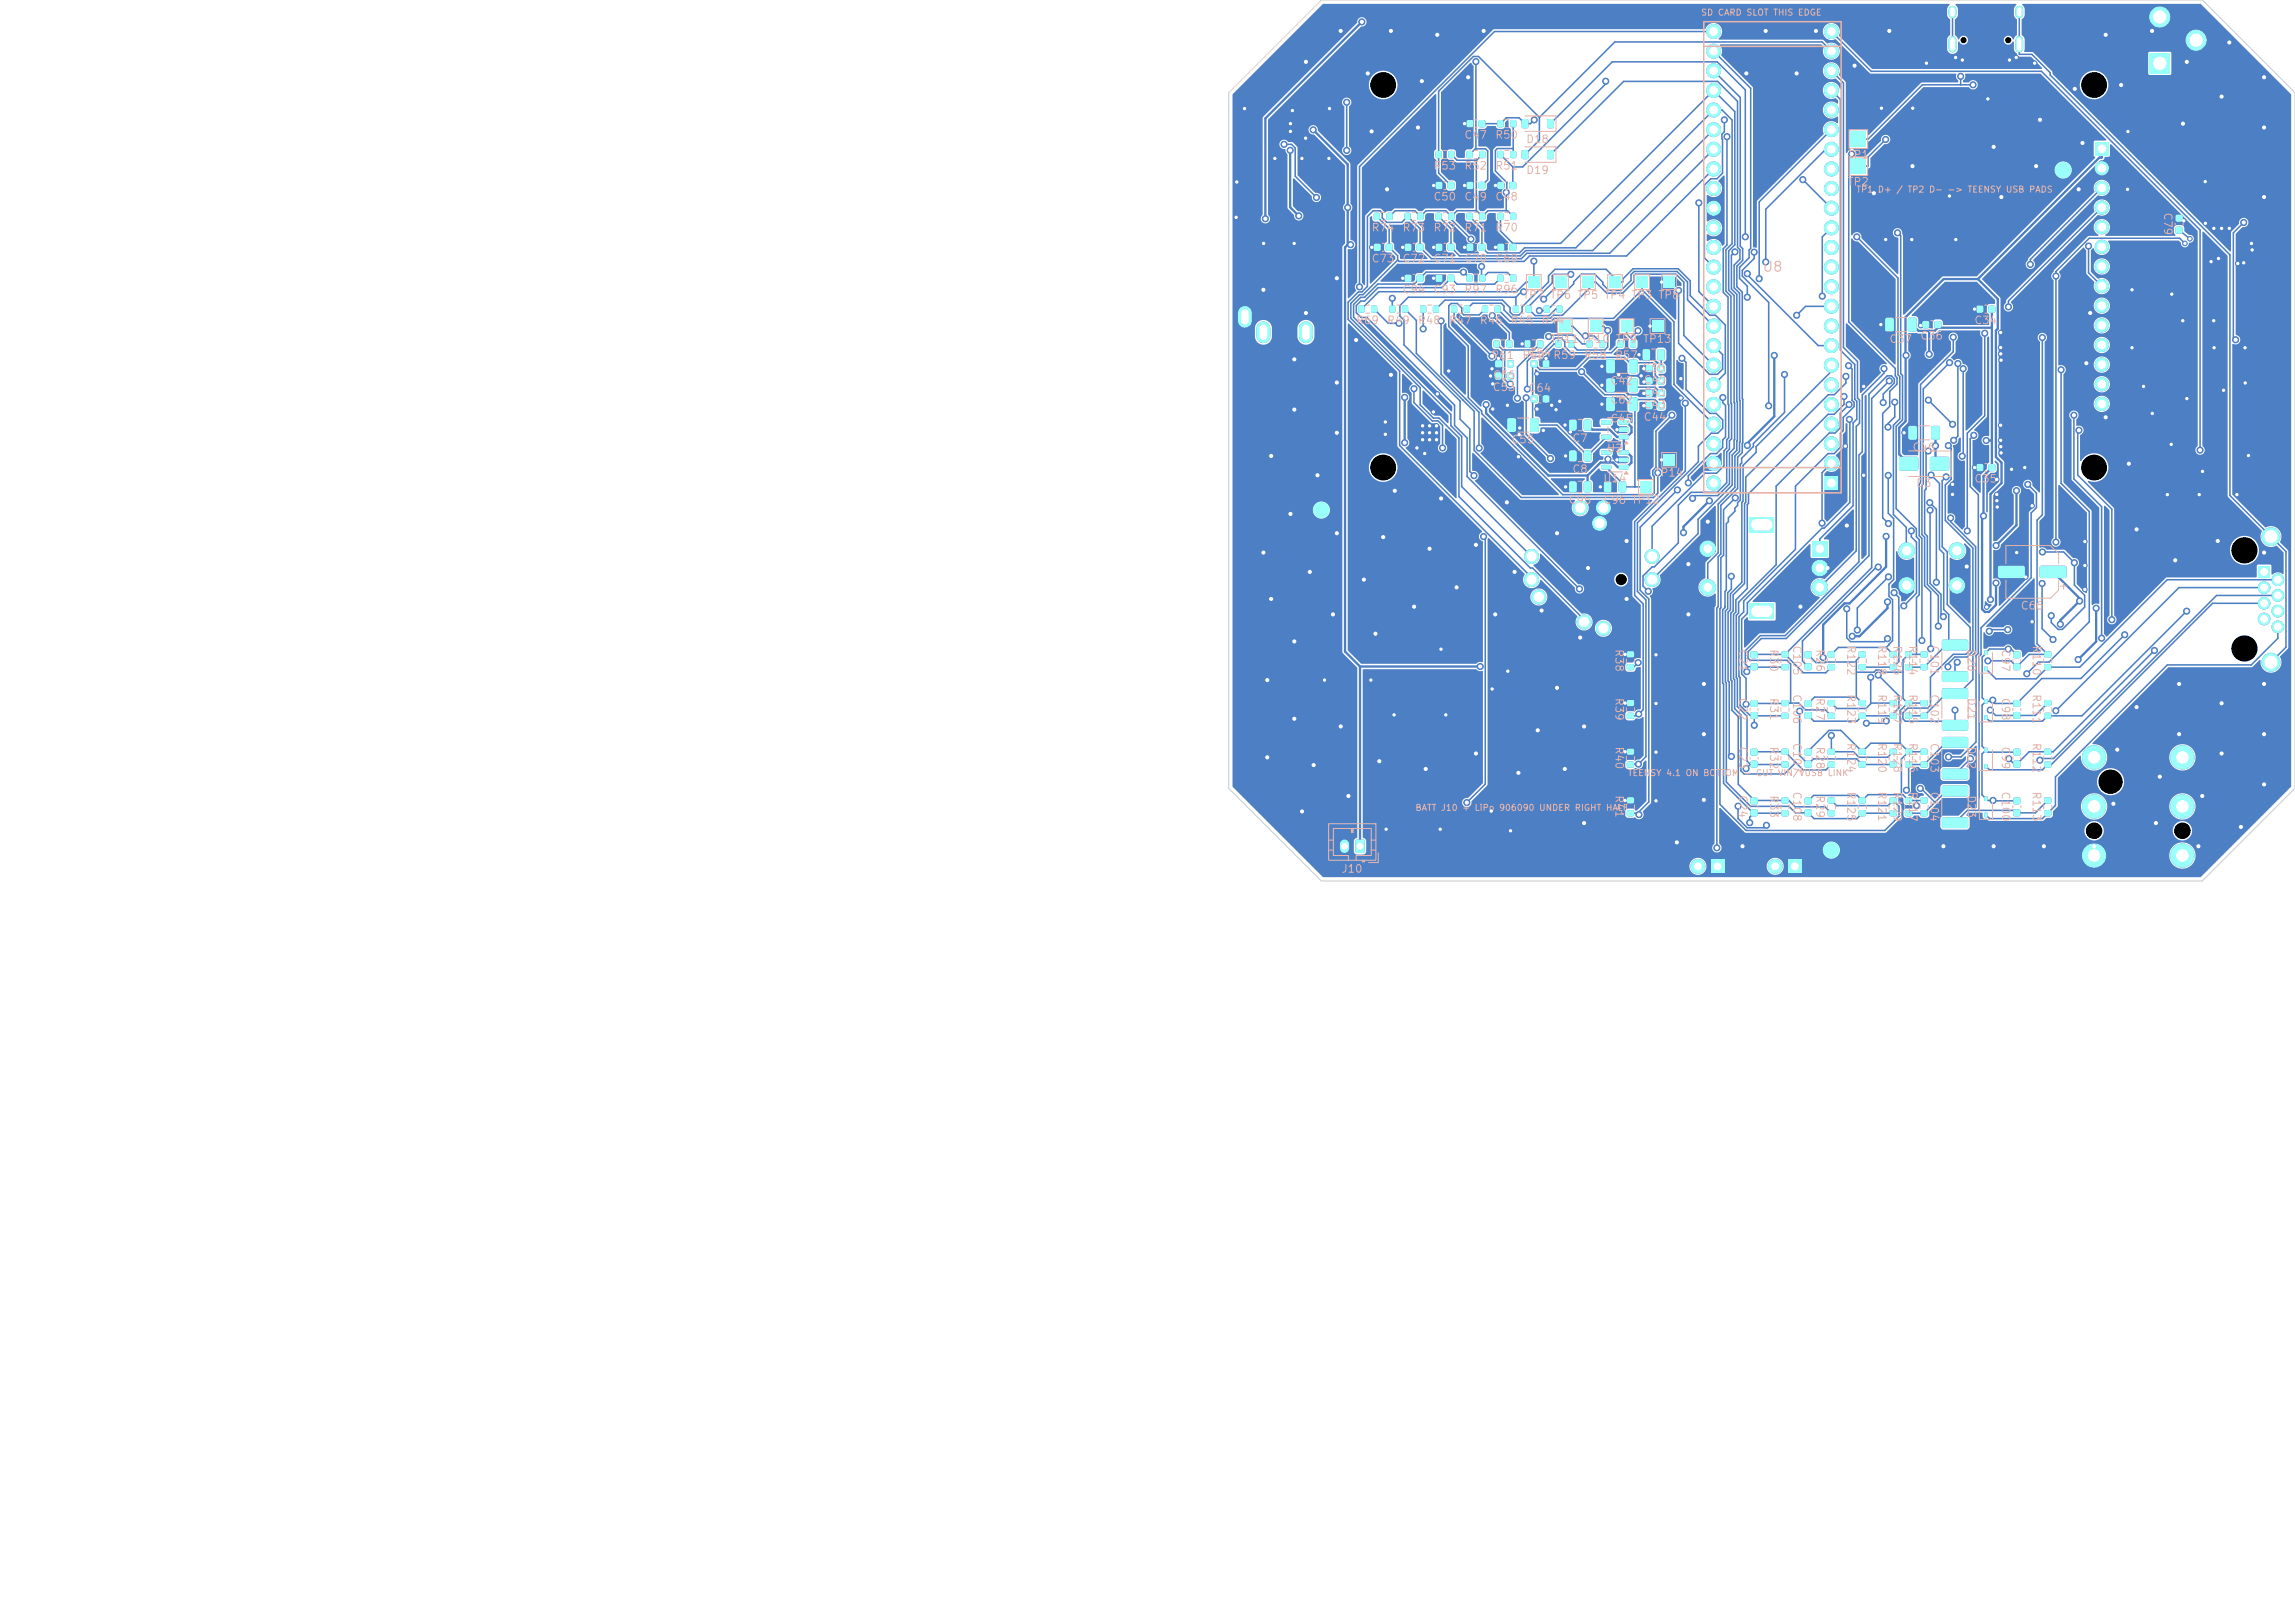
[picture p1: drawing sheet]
<svg xmlns="http://www.w3.org/2000/svg" width="297mm" height="210mm" viewBox="0 0 297 210" stroke-linecap="round" stroke-linejoin="round" font-family="sans-serif">
<defs><g id="words">
<text font-size="1.3" fill="#e8b2a7" x="228" y="35.5">U8</text>
<g font-size="1" fill="#e8b2a7">
<text x="185.4" y="22.2">R53</text>
<text x="189.4" y="22.2">R52</text>
<text x="189.4" y="18.2">C47</text>
<text x="193.4" y="18.2">R50</text>
<text x="193.4" y="22.2">R51</text>
<text x="197.4" y="18.8">D18</text>
<text x="197.4" y="22.8">D19</text>
<text x="239" y="20.8">TP1</text>
<text x="185.4" y="26.2">C50</text>
<text x="189.4" y="26.2">C49</text>
<text x="193.4" y="26.2">C48</text>
<text x="239" y="24.3">TP2</text>
<text x="279.8" y="27.4" transform="rotate(90 279.8 27.4)">C79</text>
<text x="177.4" y="30.2">R74</text>
<text x="177.4" y="34.2">C73</text>
<text x="181.4" y="34.2">C72</text>
<text x="181.4" y="30.2">R73</text>
<text x="185.4" y="34.2">C71</text>
<text x="185.4" y="30.2">R72</text>
<text x="189.4" y="30.2">R71</text>
<text x="189.4" y="34.2">C70</text>
<text x="193.4" y="30.2">R70</text>
<text x="193.4" y="34.2">C69</text>
<text x="181.4" y="38.2">C94</text>
<text x="185.4" y="38.2">C93</text>
<text x="189.4" y="38.2">R97</text>
<text x="193.4" y="38.2">R96</text>
<text x="197" y="38.9">TP7 TP6 TP5 TP4 TP3 TP8</text>
<text x="175.4" y="42.2">R69</text>
<text x="179.4" y="42.2">R49</text>
<text x="183.4" y="42.2">R48</text>
<text x="187.4" y="42.2">R47</text>
<text x="191.4" y="42.2">R46</text>
<text x="192.9" y="46.7">R61</text>
<text x="195.4" y="42.2">R45</text>
<text x="196.9" y="46.7">R60</text>
<text x="197.7" y="46.4">C54</text>
<text x="199.4" y="42.2">R44</text>
<text x="200.5" y="44.6">TP11 TP10 TP9 TP13</text>
<text x="200.9" y="46.7">R59</text>
<text x="204.9" y="46.7">R58</text>
<text x="208.9" y="46.7">R57</text>
<text x="244.4" y="44.6">C37</text>
<text x="248.4" y="44.2">C36</text>
<text x="255.4" y="42.2">C34</text>
<text x="193.1" y="50.8">C53</text>
<text x="193.1" y="49.3">C56</text>
<text x="197.7" y="51">C64</text>
<text x="208.3" y="52.5">C62</text>
<text x="208.3" y="50">C42</text>
<text x="212.4" y="48.3">C39</text>
<text x="212.6" y="51.5">C41</text>
<text x="212.6" y="53.1">C43</text>
<text x="212.6" y="49.9">C40</text>
<text x="195.5" y="57.6">C55</text>
<text x="203.4" y="57.4">C7</text>
<text x="207.9" y="58.8">U2</text>
<text x="208.3" y="54.9">C45</text>
<text x="212.6" y="54.7">C44</text>
<text x="247.4" y="58.6">C46</text>
<text x="202.9" y="65.4">C95</text>
<text x="203.4" y="61.4">C8</text>
<text x="207.4" y="62.7">U14</text>
<text x="207.4" y="65.4">C96 TP12</text>
<text x="214" y="61.9">TP14</text>
<text x="247.9" y="63.3">D3</text>
<text x="255.4" y="62.7">C35</text>
<text x="208.8" y="83.9" transform="rotate(90 208.8 83.9)">R38</text>
<text x="224.8" y="83.9" transform="rotate(90 224.8 83.9)">C21</text>
<text x="228.8" y="83.9" transform="rotate(90 228.8 83.9)">R30</text>
<text x="231.8" y="83.4" transform="rotate(90 231.8 83.4)">C105</text>
<text x="234.8" y="83.9" transform="rotate(90 234.8 83.9)">R26</text>
<text x="238.8" y="83.4" transform="rotate(90 238.8 83.4)">R122</text>
<text x="242.8" y="83.4" transform="rotate(90 242.8 83.4)">R118</text>
<text x="244.8" y="83.4" transform="rotate(90 244.8 83.4)">R126</text>
<text x="246.8" y="83.4" transform="rotate(90 246.8 83.4)">R114</text>
<text x="249.6" y="83.4" transform="rotate(90 249.6 83.4)">C101</text>
<text x="254.4" y="83.9" transform="rotate(90 254.4 83.9)">D20</text>
<text x="258.8" y="83.9" transform="rotate(90 258.8 83.9)">C97</text>
<text x="261.4" y="79.1">C66</text>
<text x="262.8" y="83.4" transform="rotate(90 262.8 83.4)">R110</text>
<text x="231.8" y="89.7" transform="rotate(90 231.8 89.7)">C106</text>
<text x="238.8" y="89.7" transform="rotate(90 238.8 89.7)">R123</text>
<text x="242.8" y="89.7" transform="rotate(90 242.8 89.7)">R119</text>
<text x="244.8" y="89.7" transform="rotate(90 244.8 89.7)">R127</text>
<text x="246.8" y="89.7" transform="rotate(90 246.8 89.7)">R115</text>
<text x="249.6" y="89.7" transform="rotate(90 249.6 89.7)">C102</text>
<text x="262.8" y="89.7" transform="rotate(90 262.8 89.7)">R111</text>
<text x="208.8" y="90.2" transform="rotate(90 208.8 90.2)">R39</text>
<text x="224.8" y="90.2" transform="rotate(90 224.8 90.2)">C22</text>
<text x="228.8" y="90.2" transform="rotate(90 228.8 90.2)">R31</text>
<text x="234.8" y="90.2" transform="rotate(90 234.8 90.2)">R27</text>
<text x="254.4" y="90.2" transform="rotate(90 254.4 90.2)">D21</text>
<text x="258.8" y="90.2" transform="rotate(90 258.8 90.2)">C98</text>
<text x="208.8" y="96.5" transform="rotate(90 208.8 96.5)">R40</text>
<text x="224.8" y="96.5" transform="rotate(90 224.8 96.5)">C23</text>
<text x="228.8" y="96.5" transform="rotate(90 228.8 96.5)">R32</text>
<text x="231.8" y="96" transform="rotate(90 231.8 96)">C107</text>
<text x="234.8" y="96.5" transform="rotate(90 234.8 96.5)">R28</text>
<text x="238.8" y="96" transform="rotate(90 238.8 96)">R124</text>
<text x="242.8" y="96" transform="rotate(90 242.8 96)">R120</text>
<text x="244.8" y="96" transform="rotate(90 244.8 96)">R128</text>
<text x="246.8" y="96" transform="rotate(90 246.8 96)">R116</text>
<text x="249.6" y="96" transform="rotate(90 249.6 96)">C103</text>
<text x="254.4" y="96.5" transform="rotate(90 254.4 96.5)">D22</text>
<text x="258.8" y="96.5" transform="rotate(90 258.8 96.5)">C99</text>
<text x="262.8" y="96" transform="rotate(90 262.8 96)">R112</text>
<text x="208.8" y="102.8" transform="rotate(90 208.8 102.8)">R41</text>
<text x="224.8" y="102.8" transform="rotate(90 224.8 102.8)">C24</text>
<text x="228.8" y="102.8" transform="rotate(90 228.8 102.8)">R33</text>
<text x="231.8" y="102.3" transform="rotate(90 231.8 102.3)">C108</text>
<text x="234.8" y="102.8" transform="rotate(90 234.8 102.8)">R29</text>
<text x="238.8" y="102.3" transform="rotate(90 238.8 102.3)">R125</text>
<text x="242.8" y="102.3" transform="rotate(90 242.8 102.3)">R121</text>
<text x="244.8" y="102.3" transform="rotate(90 244.8 102.3)">R129</text>
<text x="246.8" y="102.3" transform="rotate(90 246.8 102.3)">R117</text>
<text x="249.6" y="102.3" transform="rotate(90 249.6 102.3)">C104</text>
<text x="254.4" y="102.8" transform="rotate(90 254.4 102.8)">D23</text>
<text x="258.8" y="102.3" transform="rotate(90 258.8 102.3)">C100</text>
<text x="262.8" y="102.3" transform="rotate(90 262.8 102.3)">R113</text>
<text x="173.5" y="113.2">J10</text>
</g>
<g font-size=".8" fill="#e8b2a7">
<text x="220.1" y="2.2">SD CARD SLOT THIS EDGE</text>
<text x="240.2" y="25.1">TP1 D+ / TP2 D- -&gt; TEENSY USB PADS</text>
<text x="210.6" y="100.6">TEENSY 4.1 ON BOTTOM</text>
<text x="225.6" y="100.6">- CUT VIN/VUSB LINK</text>
<text x="183.1" y="105.1">BATT J10 + LiPo 906090 UNDER RIGHT HALF</text>
</g>
</g></defs>
<path d="M231.4 111.2h1.8v1.8h-1.8z" fill="#4d7fc4"/>
<g fill="#4d7fc4" stroke="#4d7fc4" stroke-width=".13">
<circle cx="229.7" cy="112.1" r=".9"/>
<circle cx="253.3" cy="71.2" r="1"/>
<circle cx="246.8" cy="71.2" r="1"/>
<circle cx="253.3" cy="75.7" r="1"/>
<circle cx="246.8" cy="75.7" r="1"/>
<circle cx="205" cy="80.5" r=".9"/>
<circle cx="207" cy="67.7" r=".9"/>
<circle cx="198.2" cy="72" r=".9"/>
<circle cx="213.8" cy="75" r=".9"/>
<circle cx="207.5" cy="65.7" r=".9"/>
<circle cx="199.1" cy="77.2" r=".9"/>
<circle cx="207.5" cy="81.3" r=".9"/>
<circle cx="198.2" cy="75" r=".9"/>
<circle cx="204.5" cy="65.7" r=".9"/>
<circle cx="213.8" cy="72" r=".9"/>
<circle cx="271" cy="104.3" r="1.5"/>
<circle cx="282.4" cy="104.3" r="1.5"/>
<circle cx="271" cy="110.7" r="1.5"/>
<circle cx="282.4" cy="110.7" r="1.5"/>
<circle cx="271" cy="98" r="1.5"/>
<circle cx="282.4" cy="98" r="1.5"/>
</g>
<path d="M252.7 1.3v.6M252.7 5.2v1.1M261.3 1.3v.6M261.3 5.2v1.1" fill="none" stroke="#4d7fc4" stroke-width="1"/>
<path d="M234.5 70h2v2h-2z" fill="#4d7fc4"/>
<g fill="#4d7fc4" stroke="#4d7fc4" stroke-width=".13">
<circle cx="235.5" cy="76" r="1"/>
<circle cx="235.5" cy="73.5" r="1"/>
</g>
<g fill="#4d7fc4">
<path d="M226.4 66.9h3.2v2h-3.2z"/>
<path d="M226.4 78.1h3.2v2h-3.2z"/>
</g>
<g fill="#4d7fc4" stroke="#4d7fc4" stroke-width=".13">
<circle cx="221" cy="76" r="1"/>
<circle cx="221" cy="71" r="1"/>
</g>
<path d="M271.2 18.4h1.7v1.7h-1.7z" fill="#4d7fc4"/>
<g fill="#4d7fc4" stroke="#4d7fc4" stroke-width=".13">
<circle cx="272" cy="21.8" r=".85"/>
<circle cx="272" cy="24.3" r=".85"/>
<circle cx="272" cy="26.9" r=".85"/>
<circle cx="272" cy="29.4" r=".85"/>
<circle cx="272" cy="31.9" r=".85"/>
<circle cx="272" cy="34.5" r=".85"/>
<circle cx="272" cy="37" r=".85"/>
<circle cx="272" cy="39.6" r=".85"/>
<circle cx="272" cy="42.1" r=".85"/>
<circle cx="272" cy="44.6" r=".85"/>
<circle cx="272" cy="47.2" r=".85"/>
<circle cx="272" cy="49.7" r=".85"/>
<circle cx="272" cy="52.3" r=".85"/>
</g>
<path d="M278.2 6.9h2.6v2.6h-2.6z" fill="#4d7fc4"/>
<g fill="#4d7fc4" stroke="#4d7fc4" stroke-width=".13">
<circle cx="279.5" cy="2.2" r="1.3"/>
<circle cx="284.2" cy="5.2" r="1.3"/>
</g>
<path d="M221.4 111.2h1.8v1.8h-1.8z" fill="#4d7fc4"/>
<circle cx="219.7" cy="112.1" r=".9" fill="#4d7fc4" stroke="#4d7fc4" stroke-width=".13"/>
<path d="M292.3 73.3h1.5v1.5h-1.5z" fill="#4d7fc4"/>
<g fill="#4d7fc4" stroke="#4d7fc4" stroke-width=".13">
<circle cx="294.8" cy="75" r=".75"/>
<circle cx="293" cy="76" r=".75"/>
<circle cx="294.8" cy="77" r=".75"/>
<circle cx="293" cy="78.1" r=".75"/>
<circle cx="294.8" cy="79.1" r=".75"/>
<circle cx="293" cy="80.1" r=".75"/>
<circle cx="294.8" cy="81.1" r=".75"/>
<circle cx="293.9" cy="69.4" r="1.15"/>
<circle cx="293.9" cy="85.7" r="1.15"/>
</g>
<path d="M161.1 40.5v1M163.5 42.5v1M169 42.5v1" fill="none" stroke="#4d7fc4" stroke-width="1.8"/>
<g fill="#4d7fc4">
<path d="M256.8 92.6h.4v.5h-.4z"/>
<path d="M256.8 90.5h.4v.5h-.4z"/>
<path d="M244.6 104.9h.8v.7h-.8z"/>
<path d="M244.6 103.2h.8v.7h-.8z"/>
<path d="M195.1 48.2h.1h.6l.1 .2-.1 .7h-.1h-.6l-.1-.2z"/>
<path d="M193.5 48.2h.2h.6v.2v.7h-.2h-.6l-.1-.2z"/>
<path d="M209.8 41.5h1.5v1.5h-1.5z"/>
<path d="M187.4 31.6l.2-.1 .6 .1v.2v.6l-.2 .1-.6-.1-.1-.1z"/>
<path d="M185.8 31.6l.2-.1 .6 .1 .1 .2-.1 .6-.1 .1-.7-.1v-.1z"/>
<path d="M214.5 45.2h.7l.2 .1 .1 1.1-.2 .2h-.6l-.2-.1v-1.1z"/>
<path d="M212.6 45.2h.7l.2 .1 .1 1.1-.2 .2h-.6l-.2-.1v-1.1z"/>
<path d="M214.6 48.9l.2-.1 .6 .1v.2v.6l-.2 .1-.6-.1-.1-.1z"/>
<path d="M213 48.9l.2-.1 .6 .1 .1 .2-.1 .6-.1 .1-.7-.1v-.1z"/>
<path d="M236.6 98.6h.8v.7h-.8z"/>
<path d="M236.6 96.9h.8v.7h-.8z"/>
</g>
<circle cx="171" cy="66" r=".5" fill="#4d7fc4" stroke="#4d7fc4" stroke-width=".13"/>
<g fill="#4d7fc4">
<path d="M214.6 50.5l.2-.1 .6 .1v.2v.6l-.2 .1-.6-.1-.1-.1z"/>
<path d="M213 50.5l.2-.1 .6 .1 .1 .2-.1 .6-.1 .1-.7-.1v-.1z"/>
<path d="M240.6 104.9h.8v.7h-.8z"/>
<path d="M240.6 103.2h.8v.7h-.8z"/>
<path d="M251.4 93.2h.2h2.9l.2 .2v1l-.2 .2-3-.1-.2-.2z"/>
<path d="M251.4 89.1h.2h2.9l.2 .2v1l-.2 .2-3-.1-.2-.2z"/>
<path d="M214.6 47.3l.2-.1 .6 .1v.2v.6l-.2 .1-.6-.1-.1-.1z"/>
<path d="M213 47.3l.2-.1 .6 .1 .1 .2-.1 .6-.1 .1-.7-.1v-.1z"/>
<path d="M207 44.1h.7v.8h-.7z"/>
<path d="M205.3 44.1h.7v.8h-.7z"/>
<path d="M201.8 41.5h1.5v1.5h-1.5z"/>
<path d="M257.4 60.1l.2-.1 .6 .1v.2v.6l-.2 .1-.6-.1-.1-.1z"/>
<path d="M255.8 60.1l.2-.1 .6 .1 .1 .2-.1 .6-.1 .1-.7-.1v-.1z"/>
<path d="M191.5 35.6h.7v.8h-.7z"/>
<path d="M189.8 35.6h.7v.8h-.7z"/>
<path d="M209.5 56.3h1.2l.1 .1v.4l-.1 .1-1.1-.1-.1-.1z"/>
<path d="M209.5 55.3h1.2l.1 .2v.3l-.1 .1h-1.1l-.1-.1z"/>
<path d="M209.5 54.4h1.2l.1 .1v.4l-.1 .1-1.1-.1-.1-.1z"/>
<path d="M207.2 54.4h1.2l.1 .1v.4l-.1 .1-1.1-.1-.1-.1z"/>
<path d="M207.2 56.3h1.2l.1 .1v.4l-.1 .1-1.1-.1-.1-.1z"/>
<path d="M187.5 27.6h.7v.8h-.7z"/>
<path d="M185.8 27.6h.7v.8h-.7z"/>
<path d="M248.6 86h.8v.7h-.8z"/>
<path d="M248.6 84.3h.8v.7h-.8z"/>
<path d="M203 44.1h.7v.8h-.7z"/>
<path d="M201.3 44.1h.7v.8h-.7z"/>
<path d="M248.6 98.6h.8v.7h-.8z"/>
<path d="M248.6 96.9h.8v.7h-.8z"/>
<path d="M210.6 98.6h.8v.7h-.8z"/>
<path d="M210.6 96.9h.8v.7h-.8z"/>
<path d="M198.1 54.2l.8-.1 .2 .2 .1 1.4-.2 .2h-.7l-.3-.2v-1.3z"/>
<path d="M195.1 54.2l.9-.1 .2 .2v1.4l-.2 .2h-.7l-.2-.2v-1.3z"/>
<path d="M205 58.3h.7l.2 .1 .1 1.1-.2 .2h-.6l-.2-.1v-1.1z"/>
<path d="M203.1 58.3h.7l.2 .1 .1 1.1-.2 .2h-.6l-.2-.1v-1.1z"/>
<path d="M226.6 92.2l.2-.1 .6 .1 .1 .2-.1 .6h-.1h-.7l-.1-.2z"/>
<path d="M226.6 90.6h.2h.6l.1 .2-.1 .6-.1 .1-.7-.1-.1-.1z"/>
<path d="M246.6 86h.8v.7h-.8z"/>
<path d="M246.6 84.3h.8v.7h-.8z"/>
<path d="M189.5 39.6h.7v.8h-.7z"/>
<path d="M187.8 39.6h.7v.8h-.7z"/>
<path d="M264.6 104.9h.8v.7h-.8z"/>
<path d="M264.6 103.2h.8v.7h-.8z"/>
<path d="M247 41.2l.8-.1 .2 .2 .1 1.4-.2 .2h-.7l-.3-.2v-1.3z"/>
<path d="M244 41.2l.9-.1 .2 .2v1.4l-.2 .2h-.7l-.2-.2v-1.3z"/>
<path d="M210.6 104.9h.8v.7h-.8z"/>
<path d="M210.6 103.2h.8v.7h-.8z"/>
<path d="M250.4 41.6l.2-.1 .6 .1v.2v.6l-.2 .1-.6-.1-.1-.1z"/>
<path d="M248.8 41.6l.2-.1 .6 .1 .1 .2-.1 .6-.1 .1-.7-.1v-.1z"/>
<path d="M210.9 49h.8l.2 .1 .1 1.4-.2 .2-.7 .1-.3-.2v-1.4z"/>
<path d="M207.9 49h.9l.2 .1v1.4l-.2 .2-.7 .1-.2-.2v-1.4z"/>
<path d="M240.6 92.3h.8v.7h-.8z"/>
<path d="M240.6 90.6h.8v.7h-.8z"/>
<path d="M198.1 51.2l.2-.1 .6 .1 .1 .2-.1 .6-.1 .1-.7-.1v-.1z"/>
<path d="M199.7 51.2l.2-.1 .6 .1v.2v.6l-.2 .1-.6-.1-.1-.1z"/>
<path d="M179.5 27.6h.7v.8h-.7z"/>
<path d="M177.8 27.6h.7v.8h-.7z"/>
<path d="M212.3 62.3h1.5v1.5h-1.5z"/>
<path d="M249.8 59.2l.2-.1h2l.2 .1 .1 .2-.1 1.4-.2 .1h-2l-.2-.1v-.1z"/>
<path d="M245.8 59.2l.2-.1h2l.2 .1 .1 .2-.1 1.4-.2 .1h-2l-.2-.1v-.1z"/>
<path d="M213.8 41.5h1.5v1.5h-1.5z"/>
<path d="M201.5 39.6h.7v.8h-.7z"/>
<path d="M199.8 39.6h.7v.8h-.7z"/>
<path d="M244.6 92.3h.8v.7h-.8z"/>
<path d="M244.6 90.6h.8v.7h-.8z"/>
<path d="M201.3 35.8h1.5v1.5h-1.5z"/>
<path d="M179.4 31.6l.2-.1 .6 .1v.2v.6l-.2 .1-.6-.1-.1-.1z"/>
<path d="M177.8 31.6l.2-.1 .6 .1 .1 .2-.1 .6-.1 .1-.7-.1v-.1z"/>
<path d="M230.6 98.6h.8v.7h-.8z"/>
<path d="M230.6 96.9h.8v.7h-.8z"/>
<path d="M193.5 39.6h.7v.8h-.7z"/>
<path d="M191.8 39.6h.7v.8h-.7z"/>
<path d="M244.6 98.6h.8v.7h-.8z"/>
<path d="M244.6 96.9h.8v.7h-.8z"/>
<path d="M210.9 51.5l.8-.1 .2 .2 .1 1.4-.2 .2h-.7l-.3-.2v-1.3z"/>
<path d="M207.9 51.5l.9-.1 .2 .2v1.4l-.2 .2h-.7l-.2-.2v-1.3z"/>
<path d="M198.1 46.7l.2-.1 .6 .1 .1 .1-.1 .7-.1 .1-.7-.1v-.2z"/>
<path d="M199.7 46.7l.2-.1 .6 .1v.1v.7l-.2 .1-.6-.1-.1-.2z"/>
<path d="M251.4 105.8h.2h2.9l.2 .2v1l-.2 .2-3-.1-.2-.2z"/>
<path d="M251.4 101.7h.2h2.9l.2 .2v1l-.2 .2-3-.1-.2-.2z"/>
<path d="M177.5 39.6h.7v.8h-.7z"/>
<path d="M175.8 39.6h.7v.8h-.7z"/>
<path d="M195.5 15.6h.7v.8h-.7z"/>
<path d="M193.8 15.6h.7v.8h-.7z"/>
<path d="M204.8 35.8h1.5v1.5h-1.5z"/>
<path d="M185.5 39.6h.7v.8h-.7z"/>
<path d="M183.8 39.6h.7v.8h-.7z"/>
<path d="M195.5 35.6h.7v.8h-.7z"/>
<path d="M193.8 35.6h.7v.8h-.7z"/>
<path d="M191.5 19.6h.7v.8h-.7z"/>
<path d="M189.8 19.6h.7v.8h-.7z"/>
<path d="M191.5 27.6h.7v.8h-.7z"/>
<path d="M189.8 27.6h.7v.8h-.7z"/>
<path d="M187.5 19.6h.7v.8h-.7z"/>
<path d="M185.8 19.6h.7v.8h-.7z"/>
<path d="M211.8 35.8h1.5v1.5h-1.5z"/>
<path d="M230.6 104.9h.8v.7h-.8z"/>
<path d="M230.6 103.2h.8v.7h-.8z"/>
<path d="M210.6 92.3h.8v.7h-.8z"/>
<path d="M210.6 90.6h.8v.7h-.8z"/>
<path d="M226.6 104.8l.2-.1 .6 .1 .1 .2-.1 .6h-.1h-.7l-.1-.2z"/>
<path d="M226.6 103.2h.2h.6l.1 .2-.1 .6-.1 .1-.7-.1-.1-.1z"/>
<path d="M205 54.3h.7l.2 .1 .1 1.1-.2 .2h-.6l-.2-.1v-1.1z"/>
<path d="M203.1 54.3h.7l.2 .1 .1 1.1-.2 .2h-.6l-.2-.1v-1.1z"/>
<path d="M175.5 108.7l.9-.1 .2 .2v1.3l-.2 .3h-.7l-.3-.2v-1.3z"/>
</g>
<path d="M174 109.2v.6" fill="none" stroke="#4d7fc4" stroke-width="1.2"/>
<g fill="#4d7fc4">
<path d="M197.8 35.8h1.5v1.5h-1.5z"/>
<path d="M257.4 39.6l.2-.1 .6 .1v.2v.6l-.2 .1-.6-.1-.1-.1z"/>
<path d="M255.8 39.6l.2-.1 .6 .1 .1 .2-.1 .6-.1 .1-.7-.1v-.1z"/>
<path d="M256.8 86.3h.4v.5h-.4z"/>
<path d="M256.8 84.2h.4v.5h-.4z"/>
<path d="M215.3 58.8h1.5v1.5h-1.5z"/>
<path d="M191.4 15.6l.2-.1 .6 .1v.2v.6l-.2 .1-.6-.1-.1-.1z"/>
<path d="M189.8 15.6l.2-.1 .6 .1 .1 .2-.1 .6-.1 .1-.7-.1v-.1z"/>
<path d="M246.6 104.9h.8v.7h-.8z"/>
<path d="M246.6 103.2h.8v.7h-.8z"/>
<path d="M195.5 27.6h.7v.8h-.7z"/>
<path d="M193.8 27.6h.7v.8h-.7z"/>
<path d="M195.4 23.6l.2-.1 .6 .1v.2v.6l-.2 .1-.6-.1-.1-.1z"/>
<path d="M193.8 23.6l.2-.1 .6 .1 .1 .2-.1 .6-.1 .1-.7-.1v-.1z"/>
<path d="M256.8 98.9h.4v.5h-.4z"/>
<path d="M256.8 96.8h.4v.5h-.4z"/>
<path d="M236.6 92.3h.8v.7h-.8z"/>
<path d="M236.6 90.6h.8v.7h-.8z"/>
<path d="M191.4 31.6l.2-.1 .6 .1v.2v.6l-.2 .1-.6-.1-.1-.1z"/>
<path d="M189.8 31.6l.2-.1 .6 .1 .1 .2-.1 .6-.1 .1-.7-.1v-.1z"/>
<path d="M200.3 15.5l.1-.1 .6 .1 .1 .1-.1 .9-.1 .1-.6-.1-.1-.1z"/>
<path d="M197 15.5l.1-.1 .6 .1 .1 .1-.1 .9-.1 .1-.6-.1-.1-.1z"/>
<path d="M183.4 31.6l.2-.1 .6 .1v.2v.6l-.2 .1-.6-.1-.1-.1z"/>
<path d="M181.8 31.6l.2-.1 .6 .1 .1 .2-.1 .6-.1 .1-.7-.1v-.1z"/>
<path d="M246.6 92.3h.8v.7h-.8z"/>
<path d="M246.6 90.6h.8v.7h-.8z"/>
<path d="M191.4 23.6l.2-.1 .6 .1v.2v.6l-.2 .1-.6-.1-.1-.1z"/>
<path d="M189.8 23.6l.2-.1 .6 .1 .1 .2-.1 .6-.1 .1-.7-.1v-.1z"/>
<path d="M233.6 104.8l.2-.1 .6 .1 .1 .2-.1 .6h-.1h-.7l-.1-.2z"/>
<path d="M233.6 103.2h.2h.6l.1 .2-.1 .6-.1 .1-.7-.1-.1-.1z"/>
<path d="M233.6 85.9l.2-.1 .6 .1 .1 .2-.1 .6h-.1h-.7l-.1-.2z"/>
<path d="M233.6 84.3h.2h.6l.1 .2-.1 .6-.1 .1-.7-.1-.1-.1z"/>
<path d="M195 44.1h.7v.8h-.7z"/>
<path d="M193.3 44.1h.7v.8h-.7z"/>
<path d="M226.6 85.9l.2-.1 .6 .1 .1 .2-.1 .6h-.1h-.7l-.1-.2z"/>
<path d="M226.6 84.3h.2h.6l.1 .2-.1 .6-.1 .1-.7-.1-.1-.1z"/>
<path d="M200.3 19.5l.1-.1 .6 .1 .1 .1-.1 .9-.1 .1-.6-.1-.1-.1z"/>
<path d="M197 19.5l.1-.1 .6 .1 .1 .1-.1 .9-.1 .1-.6-.1-.1-.1z"/>
<path d="M226.6 98.5l.2-.1 .6 .1 .1 .2-.1 .6h-.1h-.7l-.1-.2z"/>
<path d="M226.6 96.9h.2h.6l.1 .2-.1 .6-.1 .1-.7-.1-.1-.1z"/>
<path d="M233.6 98.5l.2-.1 .6 .1 .1 .2-.1 .6h-.1h-.7l-.1-.2z"/>
<path d="M233.6 96.9h.2h.6l.1 .2-.1 .6-.1 .1-.7-.1-.1-.1z"/>
<path d="M264.6 92.3h.8v.7h-.8z"/>
<path d="M264.6 90.6h.8v.7h-.8z"/>
<path d="M239.5 17h2v2h-2z"/>
<path d="M215.3 35.8h1.5v1.5h-1.5z"/>
<path d="M239.5 20.5h2v2h-2z"/>
<path d="M236.6 86h.8v.7h-.8z"/>
<path d="M236.6 84.3h.8v.7h-.8z"/>
<path d="M205 62.3h.7l.2 .1 .1 1.1-.2 .2h-.6l-.2-.1v-1.1z"/>
<path d="M203.1 62.3h.7l.2 .1 .1 1.1-.2 .2h-.6l-.2-.1v-1.1z"/>
<path d="M240.6 86h.8v.7h-.8z"/>
<path d="M240.6 84.3h.8v.7h-.8z"/>
<path d="M250 55.2l.8-.1 .2 .2 .1 1.4-.2 .2h-.7l-.3-.2v-1.3z"/>
<path d="M247 55.2l.9-.1 .2 .2v1.4l-.2 .2h-.7l-.2-.2v-1.3z"/>
<path d="M195.5 19.6h.7v.8h-.7z"/>
<path d="M193.8 19.6h.7v.8h-.7z"/>
<path d="M260.6 104.8l.2-.1 .6 .1 .1 .2-.1 .6h-.1h-.7l-.1-.2z"/>
<path d="M260.6 103.2h.2h.6l.1 .2-.1 .6-.1 .1-.7-.1-.1-.1z"/>
</g>
<circle cx="267" cy="22" r=".5" fill="#4d7fc4" stroke="#4d7fc4" stroke-width=".13"/>
<g fill="#4d7fc4">
<path d="M260.6 92.2l.2-.1 .6 .1 .1 .2-.1 .6h-.1h-.7l-.1-.2z"/>
<path d="M260.6 90.6h.2h.6l.1 .2-.1 .6-.1 .1-.7-.1-.1-.1z"/>
<path d="M209.5 60.2h1.2l.1 .1v.4l-.1 .1-1.1-.1-.1-.1z"/>
<path d="M209.5 59.2h1.2l.1 .2v.3l-.1 .1h-1.1l-.1-.1z"/>
<path d="M209.5 58.3h1.2l.1 .1v.4l-.1 .1-1.1-.1-.1-.1z"/>
<path d="M207.2 58.3h1.2l.1 .1v.4l-.1 .1-1.1-.1-.1-.1z"/>
<path d="M207.2 60.2h1.2l.1 .1v.4l-.1 .1-1.1-.1-.1-.1z"/>
<path d="M260.6 85.9l.2-.1 .6 .1 .1 .2-.1 .6h-.1h-.7l-.1-.2z"/>
<path d="M260.6 84.3h.2h.6l.1 .2-.1 .6-.1 .1-.7-.1-.1-.1z"/>
<path d="M210.6 86h.8v.7h-.8z"/>
<path d="M210.6 84.3h.8v.7h-.8z"/>
<path d="M214.6 52.1l.2-.1 .6 .1v.2v.6l-.2 .1-.6-.1-.1-.1z"/>
<path d="M213 52.1l.2-.1 .6 .1 .1 .2-.1 .6-.1 .1-.7-.1v-.1z"/>
<path d="M233.6 92.2l.2-.1 .6 .1 .1 .2-.1 .6h-.1h-.7l-.1-.2z"/>
<path d="M233.6 90.6h.2h.6l.1 .2-.1 .6-.1 .1-.7-.1-.1-.1z"/>
<path d="M195.4 31.6l.2-.1 .6 .1v.2v.6l-.2 .1-.6-.1-.1-.1z"/>
<path d="M193.8 31.6l.2-.1 .6 .1 .1 .2-.1 .6-.1 .1-.7-.1v-.1z"/>
<path d="M260.6 98.5l.2-.1 .6 .1 .1 .2-.1 .6h-.1h-.7l-.1-.2z"/>
<path d="M260.6 96.9h.2h.6l.1 .2-.1 .6-.1 .1-.7-.1-.1-.1z"/>
<path d="M210.9 46.6l.8-.1 .2 .2 .1 1.4-.2 .2h-.7l-.3-.2v-1.3z"/>
<path d="M207.9 46.6l.9-.1 .2 .2v1.4l-.2 .2h-.7l-.2-.2v-1.3z"/>
<path d="M236.6 104.9h.8v.7h-.8z"/>
<path d="M236.6 103.2h.8v.7h-.8z"/>
<path d="M211 44.1h.7v.8h-.7z"/>
<path d="M209.3 44.1h.7v.8h-.7z"/>
<path d="M246.6 98.6h.8v.7h-.8z"/>
<path d="M246.6 96.9h.8v.7h-.8z"/>
<path d="M187.4 35.6l.2-.1 .6 .1v.2v.6l-.2 .1-.6-.1-.1-.1z"/>
<path d="M185.8 35.6l.2-.1 .6 .1 .1 .2-.1 .6-.1 .1-.7-.1v-.1z"/>
<path d="M251.4 99.5h.2h2.9l.2 .2v1l-.2 .2-3-.1-.2-.2z"/>
<path d="M251.4 95.4h.2h2.9l.2 .2v1l-.2 .2-3-.1-.2-.2z"/>
<path d="M240.6 98.6h.8v.7h-.8z"/>
<path d="M240.6 96.9h.8v.7h-.8z"/>
<path d="M181.5 39.6h.7v.8h-.7z"/>
<path d="M179.8 39.6h.7v.8h-.7z"/>
<path d="M230.6 92.3h.8v.7h-.8z"/>
<path d="M230.6 90.6h.8v.7h-.8z"/>
<path d="M251.4 86.9h.2h2.9l.2 .2v1l-.2 .2-3-.1-.2-.2z"/>
<path d="M251.4 82.8h.2h2.9l.2 .2v1l-.2 .2-3-.1-.2-.2z"/>
<path d="M199 44.1h.7v.8h-.7z"/>
<path d="M197.3 44.1h.7v.8h-.7z"/>
<path d="M183.4 35.6l.2-.1 .6 .1v.2v.6l-.2 .1-.6-.1-.1-.1z"/>
<path d="M181.8 35.6l.2-.1 .6 .1 .1 .2-.1 .6-.1 .1-.7-.1v-.1z"/>
<path d="M205.8 41.5h1.5v1.5h-1.5z"/>
<path d="M183.5 27.6h.7v.8h-.7z"/>
<path d="M181.8 27.6h.7v.8h-.7z"/>
<path d="M264.6 86h.8v.7h-.8z"/>
<path d="M264.6 84.3h.8v.7h-.8z"/>
</g>
<circle cx="237" cy="110" r=".5" fill="#4d7fc4" stroke="#4d7fc4" stroke-width=".13"/>
<g fill="#4d7fc4">
<path d="M197.5 39.6h.7v.8h-.7z"/>
<path d="M195.8 39.6h.7v.8h-.7z"/>
<path d="M209.5 62.3h.7l.2 .1 .1 1.1-.2 .2h-.6l-.2-.1v-1.1z"/>
<path d="M207.6 62.3h.7l.2 .1 .1 1.1-.2 .2h-.6l-.2-.1v-1.1z"/>
<path d="M244.6 86h.8v.7h-.8z"/>
<path d="M244.6 84.3h.8v.7h-.8z"/>
<path d="M230.6 86h.8v.7h-.8z"/>
<path d="M230.6 84.3h.8v.7h-.8z"/>
<path d="M256.8 105.2h.4v.5h-.4z"/>
<path d="M256.8 103.1h.4v.5h-.4z"/>
</g>
<g fill="#4d7fc4" stroke="#4d7fc4" stroke-width=".13">
<circle cx="237" cy="60" r=".9"/>
<circle cx="237" cy="57.4" r=".9"/>
<circle cx="237" cy="54.9" r=".9"/>
<circle cx="237" cy="52.3" r=".9"/>
<circle cx="237" cy="26.9" r=".9"/>
<circle cx="221.8" cy="57.4" r=".9"/>
<circle cx="237" cy="49.8" r=".9"/>
<circle cx="237" cy="47.3" r=".9"/>
<circle cx="237" cy="44.7" r=".9"/>
<circle cx="237" cy="42.2" r=".9"/>
<circle cx="237" cy="39.6" r=".9"/>
<circle cx="237" cy="37.1" r=".9"/>
<circle cx="237" cy="34.6" r=".9"/>
<circle cx="237" cy="32" r=".9"/>
<circle cx="237" cy="29.5" r=".9"/>
<circle cx="221.8" cy="29.5" r=".9"/>
<circle cx="221.8" cy="32" r=".9"/>
<circle cx="221.8" cy="34.6" r=".9"/>
<circle cx="221.8" cy="37.1" r=".9"/>
<circle cx="221.8" cy="39.6" r=".9"/>
<circle cx="221.8" cy="42.2" r=".9"/>
<circle cx="221.8" cy="44.7" r=".9"/>
<circle cx="221.8" cy="47.3" r=".9"/>
<circle cx="221.8" cy="49.8" r=".9"/>
<circle cx="221.8" cy="52.3" r=".9"/>
<circle cx="221.8" cy="54.9" r=".9"/>
<circle cx="237" cy="24.4" r=".9"/>
<circle cx="237" cy="21.9" r=".9"/>
<circle cx="237" cy="19.3" r=".9"/>
<circle cx="237" cy="16.8" r=".9"/>
<circle cx="237" cy="14.2" r=".9"/>
<circle cx="237" cy="11.7" r=".9"/>
<circle cx="237" cy="9.2" r=".9"/>
<circle cx="237" cy="6.6" r=".9"/>
<circle cx="237" cy="4.1" r=".9"/>
<circle cx="221.8" cy="4.1" r=".9"/>
<circle cx="221.8" cy="6.6" r=".9"/>
<circle cx="221.8" cy="9.2" r=".9"/>
<circle cx="221.8" cy="11.7" r=".9"/>
<circle cx="221.8" cy="14.2" r=".9"/>
<circle cx="221.8" cy="16.8" r=".9"/>
<circle cx="221.8" cy="19.3" r=".9"/>
<circle cx="221.8" cy="21.9" r=".9"/>
<circle cx="221.8" cy="24.4" r=".9"/>
</g>
<path d="M236.1 61.6h1.8v1.8h-1.8z" fill="#4d7fc4"/>
<g fill="#4d7fc4" stroke="#4d7fc4" stroke-width=".13">
<circle cx="221.8" cy="60" r=".9"/>
<circle cx="221.8" cy="26.9" r=".9"/>
<circle cx="221.8" cy="62.5" r=".9"/>
</g>
<g fill="#4d7fc4">
<path d="M248.6 104.9h.8v.7h-.8z"/>
<path d="M248.6 103.2h.8v.7h-.8z"/>
<path d="M248.6 92.3h.8v.7h-.8z"/>
<path d="M248.6 90.6h.8v.7h-.8z"/>
<path d="M281.6 29.4l.2-.1 .6 .1 .1 .2-.1 .6h-.1h-.7l-.1-.2z"/>
<path d="M281.6 27.8h.2h.6l.1 .2-.1 .6-.1 .1-.7-.1-.1-.1z"/>
<path d="M208.3 35.8h1.5v1.5h-1.5z"/>
<path d="M195.1 46.7l.2-.1 .6 .1v.1v.7l-.2 .1-.6-.1-.1-.2z"/>
<path d="M193.5 46.7l.2-.1 .6 .1 .1 .1-.1 .7-.1 .1-.7-.1v-.2z"/>
<path d="M264 73.3l.2-.1h3.1l.2 .3-.1 1.1-.2 .2h-3.1l-.1-.2z"/>
<path d="M258.6 73.3l.2-.1h3.1l.2 .3-.1 1.1-.2 .2h-3.1l-.1-.2z"/>
<path d="M187.4 23.6l.2-.1 .6 .1v.2v.6l-.2 .1-.6-.1-.1-.1z"/>
<path d="M185.8 23.6l.2-.1 .6 .1 .1 .2-.1 .6-.1 .1-.7-.1v-.1z"/>
<path d="M264.6 98.6h.8v.7h-.8z"/>
<path d="M264.6 96.9h.8v.7h-.8z"/>
</g>
<g fill="#4d7fc4" stroke="#4d7fc4" stroke-width=".13">
<circle cx="224.1" cy="97.9" r=".4"/>
<circle cx="192" cy="69.4" r=".4"/>
<circle cx="189.8" cy="103.9" r=".4"/>
<circle cx="210.3" cy="103.6" r=".3"/>
<circle cx="270" cy="47" r=".4"/>
<circle cx="169" cy="8" r=".4"/>
<circle cx="260.9" cy="7.4" r=".3"/>
<circle cx="167.5" cy="31.5" r=".3"/>
<circle cx="274" cy="97" r=".4"/>
<circle cx="201.8" cy="51.9" r=".3"/>
<circle cx="293" cy="95" r=".4"/>
<circle cx="242.5" cy="25" r=".4"/>
<circle cx="165" cy="20.5" r=".3"/>
<circle cx="215" cy="36.5" r=".3"/>
<circle cx="252.3" cy="25.4" r=".3"/>
<circle cx="218.5" cy="79.5" r=".4"/>
<circle cx="197" cy="44.5" r=".3"/>
<circle cx="202.6" cy="63" r=".3"/>
<circle cx="263" cy="80.4" r=".3"/>
<circle cx="181.5" cy="32" r=".3"/>
<circle cx="190" cy="10" r=".4"/>
<circle cx="258.4" cy="62" r=".3"/>
<circle cx="213.5" cy="42.2" r=".3"/>
<circle cx="264.5" cy="109.5" r=".4"/>
<circle cx="258.5" cy="65.6" r=".3"/>
<circle cx="214.3" cy="103.6" r=".3"/>
<circle cx="163.5" cy="37.5" r=".4"/>
<circle cx="289.5" cy="64" r=".3"/>
<circle cx="212.4" cy="48.6" r=".3"/>
<circle cx="287.5" cy="12.5" r=".4"/>
<circle cx="258" cy="19" r=".4"/>
<circle cx="287" cy="70" r=".4"/>
<circle cx="177" cy="9.5" r=".4"/>
<circle cx="285" cy="103" r=".4"/>
<circle cx="189.5" cy="32" r=".3"/>
<circle cx="278.5" cy="4" r=".4"/>
<circle cx="282" cy="88.5" r=".4"/>
<circle cx="275.5" cy="60" r=".4"/>
<circle cx="279.5" cy="100.5" r=".4"/>
<circle cx="173" cy="49.5" r=".4"/>
<circle cx="180.4" cy="92.5" r=".3"/>
<circle cx="220.5" cy="88.5" r=".4"/>
<circle cx="204.5" cy="82.5" r=".4"/>
<circle cx="195" cy="65" r=".4"/>
<circle cx="198.9" cy="48.4" r=".3"/>
<circle cx="196" cy="74" r=".4"/>
<circle cx="287.1" cy="33.5" r=".3"/>
<circle cx="179.4" cy="107.3" r=".3"/>
<circle cx="188.5" cy="76" r=".4"/>
<circle cx="212.7" cy="47.7" r=".3"/>
<circle cx="217.5" cy="51.5" r=".3"/>
<circle cx="255.5" cy="60.5" r=".3"/>
<circle cx="192.9" cy="48.7" r=".3"/>
<circle cx="275.4" cy="17" r=".3"/>
<circle cx="269" cy="24.5" r=".4"/>
<circle cx="261" cy="71.5" r=".3"/>
<circle cx="196.5" cy="100" r=".4"/>
<circle cx="293" cy="16.5" r=".4"/>
<circle cx="193.9" cy="46.4" r=".3"/>
<circle cx="205" cy="106.5" r=".4"/>
<circle cx="167.5" cy="46.5" r=".4"/>
<circle cx="167.5" cy="93" r=".4"/>
<circle cx="282.5" cy="41.5" r=".3"/>
<circle cx="258.9" cy="43" r=".3"/>
<circle cx="215" cy="59.5" r=".3"/>
<circle cx="185.5" cy="53.3" r=".3"/>
<circle cx="274.5" cy="11" r=".4"/>
<circle cx="171.4" cy="88" r=".3"/>
<circle cx="244.5" cy="4" r=".4"/>
<circle cx="281" cy="57.5" r=".3"/>
<circle cx="212.7" cy="50.9" r=".3"/>
<circle cx="186" cy="4.5" r=".4"/>
<circle cx="177.5" cy="17" r=".4"/>
<circle cx="200.8" cy="52.4" r=".3"/>
<circle cx="239" cy="68" r=".4"/>
<circle cx="259" cy="46.6" r=".3"/>
<circle cx="167" cy="66.5" r=".4"/>
<circle cx="214.3" cy="84.7" r=".3"/>
<circle cx="276.5" cy="68.5" r=".4"/>
<circle cx="291.5" cy="32.3" r=".3"/>
<circle cx="200.1" cy="46.4" r=".3"/>
<circle cx="251.5" cy="109.5" r=".4"/>
<circle cx="160" cy="28.1" r=".3"/>
<circle cx="173" cy="36" r=".4"/>
<circle cx="186.5" cy="64.5" r=".4"/>
<circle cx="169.5" cy="74" r=".4"/>
<circle cx="286.5" cy="45" r=".3"/>
<circle cx="185" cy="55.1" r=".3"/>
<circle cx="169" cy="40.5" r=".4"/>
<circle cx="255.5" cy="40" r=".3"/>
<circle cx="167.5" cy="83" r=".4"/>
<circle cx="217" cy="109" r=".4"/>
<circle cx="184.1" cy="56.9" r=".3"/>
<circle cx="275.9" cy="37.5" r=".3"/>
<circle cx="193.5" cy="24" r=".3"/>
<circle cx="258" cy="109.5" r=".4"/>
<circle cx="186.4" cy="107.3" r=".3"/>
<circle cx="246.4" cy="56" r=".3"/>
<circle cx="264" cy="15.5" r=".4"/>
<circle cx="240" cy="8.5" r=".4"/>
<circle cx="172" cy="20.5" r=".3"/>
<circle cx="195.1" cy="86.8" r=".3"/>
<circle cx="263" cy="65.4" r=".3"/>
<circle cx="205" cy="94" r=".4"/>
<circle cx="285.4" cy="28.9" r=".3"/>
<circle cx="291" cy="59" r=".3"/>
<circle cx="287.5" cy="91" r=".4"/>
<circle cx="193.1" cy="89.2" r=".3"/>
<circle cx="183.4" cy="58" r=".3"/>
<circle cx="263.3" cy="8.2" r=".3"/>
<circle cx="193.1" cy="47.7" r=".3"/>
<circle cx="173.5" cy="94" r=".4"/>
<circle cx="212.7" cy="52.5" r=".3"/>
<circle cx="185.9" cy="56.9" r=".3"/>
<circle cx="281.5" cy="72.5" r=".4"/>
<circle cx="286.5" cy="29.5" r=".3"/>
<circle cx="195.5" cy="107.5" r=".3"/>
<circle cx="185.9" cy="55.1" r=".3"/>
<circle cx="269.5" cy="18.5" r=".4"/>
<circle cx="209.3" cy="59.5" r=".3"/>
<circle cx="207.3" cy="52.3" r=".3"/>
<circle cx="173" cy="69" r=".4"/>
<circle cx="235" cy="4" r=".4"/>
<circle cx="185.5" cy="24" r=".3"/>
<circle cx="284.6" cy="64" r=".3"/>
<circle cx="236.5" cy="73.5" r=".4"/>
<circle cx="167" cy="17" r=".3"/>
<circle cx="291.4" cy="31.5" r=".3"/>
<circle cx="254.5" cy="73.3" r=".4"/>
<circle cx="253.1" cy="7.4" r=".3"/>
<circle cx="258.9" cy="57.8" r=".3"/>
<circle cx="275.3" cy="24.5" r=".3"/>
<circle cx="258.9" cy="55" r=".3"/>
<circle cx="293" cy="88.5" r=".4"/>
<circle cx="287.8" cy="50.5" r=".3"/>
<circle cx="172.1" cy="14.1" r=".3"/>
<circle cx="284.5" cy="109.5" r=".4"/>
<circle cx="167.5" cy="53" r=".4"/>
<circle cx="247.4" cy="31" r=".3"/>
<circle cx="193.5" cy="32" r=".3"/>
<circle cx="187.1" cy="92.5" r=".3"/>
<circle cx="283" cy="8" r=".4"/>
<circle cx="168.5" cy="105" r=".4"/>
<circle cx="209.3" cy="55.6" r=".3"/>
<circle cx="210.3" cy="97.3" r=".3"/>
<circle cx="164" cy="88" r=".4"/>
<circle cx="184.1" cy="55.1" r=".3"/>
<circle cx="290.6" cy="49.6" r=".3"/>
<circle cx="247.5" cy="14" r=".3"/>
<circle cx="179" cy="69.5" r=".4"/>
<circle cx="198.9" cy="52.9" r=".3"/>
<circle cx="173" cy="56" r=".4"/>
<circle cx="263.5" cy="21.5" r=".4"/>
<circle cx="271" cy="109.5" r=".4"/>
<circle cx="248.5" cy="42.1" r=".3"/>
<circle cx="257.1" cy="78.6" r=".3"/>
<circle cx="210.3" cy="84.7" r=".3"/>
<circle cx="185" cy="56" r=".3"/>
<circle cx="203.2" cy="55.9" r=".3"/>
<circle cx="210.3" cy="91" r=".3"/>
<circle cx="169" cy="17.9" r=".3"/>
<circle cx="181.5" cy="36" r=".3"/>
<circle cx="164.5" cy="77.5" r=".4"/>
<circle cx="290.5" cy="45" r=".3"/>
<circle cx="201.5" cy="89" r=".4"/>
<circle cx="287.5" cy="97.5" r=".4"/>
<circle cx="193.2" cy="52.9" r=".3"/>
<circle cx="186" cy="51" r=".3"/>
<circle cx="173.5" cy="4" r=".4"/>
<circle cx="196.5" cy="59.1" r=".3"/>
<circle cx="207.1" cy="63" r=".3"/>
<circle cx="209.5" cy="48.5" r=".3"/>
<circle cx="258.9" cy="45.8" r=".3"/>
<circle cx="262.2" cy="74.7" r=".3"/>
<circle cx="214.3" cy="91" r=".3"/>
<circle cx="175.5" cy="44" r=".4"/>
<circle cx="170.5" cy="61.5" r=".4"/>
<circle cx="193" cy="105" r=".3"/>
<circle cx="249.3" cy="8.2" r=".3"/>
<circle cx="183.5" cy="16.5" r=".4"/>
<circle cx="207.3" cy="47.4" r=".3"/>
<circle cx="260.3" cy="60.7" r=".3"/>
<circle cx="279" cy="106.5" r=".4"/>
<circle cx="167" cy="16" r=".3"/>
<circle cx="259" cy="25.5" r=".4"/>
<circle cx="174.5" cy="103" r=".4"/>
<circle cx="212.7" cy="49.4" r=".3"/>
<circle cx="288.5" cy="29.5" r=".3"/>
<circle cx="259" cy="58.6" r=".3"/>
<circle cx="210.5" cy="70" r=".4"/>
<circle cx="272.5" cy="4.5" r=".4"/>
<circle cx="285.4" cy="23.5" r=".3"/>
<circle cx="183" cy="78.5" r=".4"/>
<circle cx="214.3" cy="97.3" r=".3"/>
<circle cx="262" cy="60.5" r=".3"/>
<circle cx="269.8" cy="76.3" r=".3"/>
<circle cx="184.4" cy="58.7" r=".3"/>
<circle cx="290" cy="107" r=".4"/>
<circle cx="180.5" cy="63.5" r=".4"/>
<circle cx="282.6" cy="28.6" r=".3"/>
<circle cx="193.5" cy="79.5" r=".4"/>
<circle cx="252.7" cy="62.7" r=".3"/>
<circle cx="260.1" cy="7.8" r=".3"/>
<circle cx="185.5" cy="36" r=".3"/>
<circle cx="232.5" cy="9.5" r=".4"/>
<circle cx="189.5" cy="16" r=".3"/>
<circle cx="177.4" cy="88" r=".3"/>
<circle cx="290.4" cy="34" r=".3"/>
<circle cx="258.4" cy="64.8" r=".3"/>
<circle cx="184.5" cy="99.5" r=".4"/>
<circle cx="225.5" cy="109.5" r=".4"/>
<circle cx="180" cy="48.5" r=".4"/>
<circle cx="212.1" cy="45.9" r=".3"/>
<circle cx="196.7" cy="55.4" r=".3"/>
<circle cx="202.5" cy="99.5" r=".4"/>
<circle cx="186.5" cy="84" r=".3"/>
<circle cx="270.5" cy="40.5" r=".4"/>
<circle cx="189.5" cy="24" r=".3"/>
<circle cx="160.1" cy="23.6" r=".3"/>
<circle cx="254" cy="7.8" r=".3"/>
<circle cx="280.5" cy="64" r=".3"/>
<circle cx="285" cy="61" r=".3"/>
<circle cx="161.1" cy="14.1" r=".3"/>
<circle cx="163.5" cy="71.5" r=".4"/>
<circle cx="168.5" cy="20.5" r=".3"/>
<circle cx="185.5" cy="32" r=".3"/>
<circle cx="199.5" cy="79" r=".4"/>
<circle cx="287.5" cy="29.5" r=".3"/>
<circle cx="176.5" cy="75" r=".4"/>
<circle cx="191" cy="70.5" r=".4"/>
<circle cx="187.5" cy="48" r=".3"/>
<circle cx="268.5" cy="11.5" r=".4"/>
<circle cx="201.4" cy="53" r=".3"/>
<circle cx="275.9" cy="45" r=".3"/>
<circle cx="180" cy="4" r=".4"/>
<circle cx="164" cy="98" r=".4"/>
<circle cx="167.3" cy="14.3" r=".3"/>
<circle cx="163.5" cy="31.5" r=".3"/>
<circle cx="184" cy="10.5" r=".4"/>
<circle cx="218.5" cy="73" r=".4"/>
<circle cx="221" cy="67.5" r=".4"/>
<circle cx="179.5" cy="24.5" r=".4"/>
<circle cx="241.2" cy="50" r=".3"/>
<circle cx="238.8" cy="57.7" r=".3"/>
<circle cx="241.2" cy="61.5" r=".3"/>
<circle cx="269.8" cy="70.1" r=".3"/>
<circle cx="283" cy="51.6" r=".3"/>
<circle cx="226" cy="9.5" r=".4"/>
<circle cx="247.5" cy="21.5" r=".4"/>
<circle cx="243.5" cy="14" r=".3"/>
<circle cx="195.1" cy="52.4" r=".3"/>
<circle cx="178.5" cy="98.5" r=".4"/>
<circle cx="178" cy="82" r=".4"/>
<circle cx="233" cy="78.5" r=".4"/>
<circle cx="258.9" cy="45" r=".3"/>
<circle cx="244" cy="31" r=".3"/>
<circle cx="196.6" cy="56.2" r=".3"/>
<circle cx="253.1" cy="31" r=".3"/>
<circle cx="205.5" cy="73.5" r=".4"/>
<circle cx="185" cy="56.9" r=".3"/>
<circle cx="258.9" cy="57" r=".3"/>
<circle cx="179.3" cy="54.6" r=".3"/>
<circle cx="289.6" cy="34.1" r=".3"/>
<circle cx="185.9" cy="56" r=".3"/>
<circle cx="282" cy="95" r=".4"/>
<circle cx="258.4" cy="64" r=".3"/>
<circle cx="192" cy="4" r=".4"/>
<circle cx="243.4" cy="42" r=".3"/>
<circle cx="185" cy="71" r=".4"/>
<circle cx="193.2" cy="49.7" r=".3"/>
<circle cx="293" cy="101.5" r=".4"/>
<circle cx="210.5" cy="77.5" r=".4"/>
<circle cx="199" cy="94.5" r=".4"/>
<circle cx="172.5" cy="79.5" r=".4"/>
<circle cx="288.5" cy="5.5" r=".4"/>
<circle cx="191" cy="97.5" r=".4"/>
<circle cx="273.5" cy="104" r=".4"/>
<circle cx="201.5" cy="69" r=".4"/>
<circle cx="282.5" cy="16" r=".4"/>
<circle cx="220.5" cy="95" r=".4"/>
<circle cx="293" cy="10" r=".4"/>
<circle cx="170" cy="99" r=".4"/>
<circle cx="202.6" cy="59" r=".3"/>
<circle cx="286.5" cy="41.5" r=".3"/>
<circle cx="202.5" cy="55" r=".3"/>
<circle cx="207.3" cy="49.9" r=".3"/>
<circle cx="276.5" cy="91.5" r=".4"/>
<circle cx="252.7" cy="64" r=".3"/>
<circle cx="217.5" cy="49" r=".3"/>
<circle cx="220.5" cy="103.5" r=".4"/>
<circle cx="177.5" cy="32" r=".3"/>
<circle cx="164.5" cy="59" r=".4"/>
<circle cx="272.5" cy="54" r=".4"/>
<circle cx="278.5" cy="53.5" r=".3"/>
<circle cx="269.8" cy="73.2" r=".3"/>
<circle cx="179.3" cy="56.2" r=".3"/>
<circle cx="228.5" cy="4" r=".4"/>
<circle cx="286.1" cy="33.9" r=".3"/>
<circle cx="281.1" cy="38.1" r=".3"/>
<circle cx="199.7" cy="55.7" r=".3"/>
<circle cx="257.3" cy="12.8" r=".3"/>
<circle cx="293" cy="71.5" r=".4"/>
<circle cx="293" cy="25.5" r=".4"/>
<circle cx="277.4" cy="50" r=".3"/>
<circle cx="184.1" cy="56" r=".3"/>
<circle cx="265.5" cy="79.7" r=".4"/>
<circle cx="268.4" cy="72.8" r=".4"/>
<circle cx="264.3" cy="71.4" r=".4"/>
<circle cx="245.6" cy="30.1" r=".4"/>
<circle cx="248" cy="104.2" r=".4"/>
<circle cx="258.3" cy="75.4" r=".4"/>
<circle cx="257" cy="57" r=".4"/>
<circle cx="249.7" cy="45.8" r=".4"/>
<circle cx="256.7" cy="66.8" r=".4"/>
<circle cx="282.8" cy="31.5" r=".3"/>
<circle cx="266.1" cy="35.7" r=".4"/>
<circle cx="266.1" cy="70.1" r=".4"/>
<circle cx="239.7" cy="82.3" r=".4"/>
<circle cx="244.3" cy="77.9" r=".4"/>
<circle cx="174.4" cy="26.9" r=".4"/>
<circle cx="191.6" cy="86.2" r=".4"/>
<circle cx="174.8" cy="31.7" r=".4"/>
<circle cx="169.9" cy="16.8" r=".4"/>
<circle cx="240.4" cy="81.5" r=".4"/>
<circle cx="244.4" cy="74.6" r=".4"/>
<circle cx="257.9" cy="90.6" r=".4"/>
<circle cx="257.9" cy="103.6" r=".4"/>
<circle cx="275" cy="82.1" r=".4"/>
<circle cx="259.9" cy="84" r=".4"/>
<circle cx="265.7" cy="82.8" r=".4"/>
<circle cx="264.3" cy="75.5" r=".4"/>
<circle cx="269.1" cy="77.8" r=".4"/>
<circle cx="268.9" cy="85.3" r=".4"/>
<circle cx="266.6" cy="80.8" r=".4"/>
<circle cx="271.3" cy="78.7" r=".4"/>
<circle cx="175.9" cy="37.1" r=".4"/>
<circle cx="186.7" cy="58" r=".4"/>
<circle cx="183" cy="50.3" r=".4"/>
<circle cx="191.4" cy="58" r=".4"/>
<circle cx="199.2" cy="40.2" r=".4"/>
<circle cx="186.5" cy="41.5" r=".4"/>
<circle cx="217.2" cy="37.6" r=".4"/>
<circle cx="197.2" cy="37.8" r=".4"/>
<circle cx="190.8" cy="61.5" r=".4"/>
<circle cx="208.1" cy="59.4" r=".4"/>
<circle cx="226.1" cy="57.6" r=".4"/>
<circle cx="181.8" cy="51.4" r=".4"/>
<circle cx="217.9" cy="68.9" r=".4"/>
<circle cx="181.8" cy="57.3" r=".4"/>
<circle cx="246.7" cy="46" r=".4"/>
<circle cx="192.3" cy="52.4" r=".4"/>
<circle cx="221.2" cy="64.8" r=".4"/>
<circle cx="229.6" cy="46" r=".4"/>
<circle cx="257.6" cy="77.6" r=".4"/>
<circle cx="240.3" cy="30.6" r=".4"/>
<circle cx="225.9" cy="30.6" r=".4"/>
<circle cx="244.4" cy="61.5" r=".4"/>
<circle cx="245.1" cy="76.7" r=".4"/>
<circle cx="243.1" cy="73.4" r=".4"/>
<circle cx="249.9" cy="61.5" r=".4"/>
<circle cx="252.4" cy="67" r=".4"/>
<circle cx="249.8" cy="66" r=".4"/>
<circle cx="251.5" cy="79.8" r=".4"/>
<circle cx="243.1" cy="87.4" r=".4"/>
<circle cx="242.1" cy="87.6" r=".4"/>
<circle cx="250.6" cy="75.3" r=".4"/>
<circle cx="249.7" cy="65" r=".4"/>
<circle cx="237" cy="95.2" r=".4"/>
<circle cx="232.9" cy="92" r=".4"/>
<circle cx="246.7" cy="102.3" r=".4"/>
<circle cx="248.5" cy="102" r=".4"/>
<circle cx="224.1" cy="74.6" r=".4"/>
<circle cx="224.6" cy="64.4" r=".4"/>
<circle cx="239.2" cy="47.3" r=".4"/>
<circle cx="227" cy="93.8" r=".4"/>
<circle cx="262.3" cy="87.2" r=".4"/>
<circle cx="266.7" cy="47.8" r=".4"/>
<circle cx="226.1" cy="86.9" r=".4"/>
<circle cx="243.8" cy="47.7" r=".4"/>
<circle cx="244.5" cy="49.3" r=".4"/>
<circle cx="243.7" cy="52.1" r=".4"/>
<circle cx="239.3" cy="52.3" r=".4"/>
<circle cx="226" cy="99.5" r=".4"/>
<circle cx="238.6" cy="51.3" r=".4"/>
<circle cx="252.7" cy="54.9" r=".4"/>
<circle cx="249.6" cy="51.8" r=".4"/>
<circle cx="245.2" cy="52" r=".4"/>
<circle cx="244.3" cy="55.3" r=".4"/>
<circle cx="238.9" cy="48.7" r=".4"/>
<circle cx="226.4" cy="106.5" r=".4"/>
<circle cx="230.9" cy="48.5" r=".4"/>
<circle cx="239.3" cy="54.3" r=".4"/>
<circle cx="226" cy="91.1" r=".4"/>
<circle cx="228.6" cy="106.8" r=".4"/>
<circle cx="224.9" cy="104.3" r=".4"/>
<circle cx="189.4" cy="35.2" r=".4"/>
<circle cx="227.7" cy="36.1" r=".4"/>
<circle cx="228.5" cy="33.9" r=".4"/>
<circle cx="224.5" cy="32.6" r=".4"/>
<circle cx="204.4" cy="76.2" r=".4"/>
<circle cx="213.3" cy="76.5" r=".4"/>
<circle cx="219" cy="64.5" r=".4"/>
<circle cx="223.5" cy="17.7" r=".4"/>
<circle cx="262.4" cy="62.7" r=".4"/>
<circle cx="253.9" cy="59" r=".4"/>
<circle cx="254.1" cy="47.7" r=".4"/>
<circle cx="253" cy="91.9" r=".4"/>
<circle cx="251.9" cy="61.7" r=".4"/>
<circle cx="257.6" cy="91.9" r=".4"/>
<circle cx="268.4" cy="53.7" r=".4"/>
<circle cx="272" cy="82.6" r=".4"/>
<circle cx="253.4" cy="47" r=".4"/>
<circle cx="252.8" cy="57" r=".4"/>
<circle cx="289.3" cy="44" r=".4"/>
<circle cx="290.4" cy="28.8" r=".4"/>
<circle cx="176.2" cy="2.8" r=".4"/>
<circle cx="163.8" cy="28.3" r=".4"/>
<circle cx="266" cy="92" r=".4"/>
<circle cx="253.7" cy="9.9" r=".4"/>
<circle cx="255.3" cy="11" r=".4"/>
<circle cx="244" cy="18" r=".4"/>
<circle cx="247.4" cy="68.7" r=".4"/>
<circle cx="241.5" cy="93.6" r=".4"/>
<circle cx="254.6" cy="68.7" r=".4"/>
<circle cx="256.9" cy="43.1" r=".4"/>
<circle cx="246.4" cy="78.4" r=".4"/>
<circle cx="244.1" cy="93.3" r=".4"/>
<circle cx="252.1" cy="57.7" r=".4"/>
<circle cx="252.1" cy="86.3" r=".4"/>
<circle cx="252.2" cy="97.9" r=".4"/>
<circle cx="255.4" cy="56.3" r=".4"/>
<circle cx="212.1" cy="92.4" r=".4"/>
<circle cx="218.1" cy="52.2" r=".4"/>
<circle cx="284.7" cy="58.2" r=".4"/>
<circle cx="223.2" cy="15.5" r=".4"/>
<circle cx="253.3" cy="85.7" r=".4"/>
<circle cx="257.3" cy="85.5" r=".4"/>
<circle cx="264.3" cy="43.7" r=".4"/>
<circle cx="249.9" cy="83.9" r=".4"/>
<circle cx="252.3" cy="46.9" r=".4"/>
<circle cx="252.8" cy="43.6" r=".4"/>
<circle cx="248.7" cy="82.9" r=".4"/>
<circle cx="257.4" cy="81.7" r=".4"/>
<circle cx="259.8" cy="81.5" r=".4"/>
<circle cx="244.3" cy="82.6" r=".4"/>
<circle cx="239" cy="78.8" r=".4"/>
<circle cx="235.8" cy="67.7" r=".4"/>
<circle cx="212" cy="85.7" r=".4"/>
<circle cx="273.3" cy="80.2" r=".4"/>
<circle cx="260" cy="98.2" r=".4"/>
<circle cx="255" cy="98.2" r=".4"/>
<circle cx="278.8" cy="84.2" r=".4"/>
<circle cx="269" cy="55.7" r=".4"/>
<circle cx="167" cy="19.5" r=".4"/>
<circle cx="168.1" cy="27.9" r=".4"/>
<circle cx="170.4" cy="25.6" r=".4"/>
<circle cx="166.2" cy="18.7" r=".4"/>
<circle cx="219.9" cy="26.2" r=".4"/>
<circle cx="174.3" cy="19.5" r=".4"/>
<circle cx="174.3" cy="13.2" r=".4"/>
<circle cx="207.8" cy="10.5" r=".4"/>
<circle cx="191" cy="8" r=".4"/>
<circle cx="262.8" cy="34.2" r=".4"/>
<circle cx="259.9" cy="39.7" r=".4"/>
<circle cx="270.3" cy="31.8" r=".4"/>
<circle cx="227" cy="32.6" r=".4"/>
<circle cx="223" cy="51.4" r=".4"/>
<circle cx="228.9" cy="52.5" r=".4"/>
<circle cx="218.5" cy="62.5" r=".4"/>
<circle cx="235.8" cy="38.3" r=".4"/>
<circle cx="244.1" cy="69.4" r=".4"/>
<circle cx="261" cy="63.5" r=".4"/>
<circle cx="235.9" cy="85.1" r=".4"/>
<circle cx="258.3" cy="70.6" r=".4"/>
<circle cx="264" cy="98.4" r=".4"/>
<circle cx="217.1" cy="63.4" r=".4"/>
<circle cx="212.1" cy="105.4" r=".4"/>
<circle cx="212" cy="98.9" r=".4"/>
<circle cx="217.7" cy="46.4" r=".4"/>
<circle cx="215" cy="47.7" r=".3"/>
<circle cx="198.5" cy="51.6" r=".3"/>
<circle cx="198.5" cy="47.1" r=".3"/>
<circle cx="215" cy="49.3" r=".3"/>
<circle cx="215" cy="50.9" r=".3"/>
<circle cx="195.5" cy="47.1" r=".3"/>
<circle cx="215" cy="52.5" r=".3"/>
<circle cx="204.7" cy="48.1" r=".4"/>
<circle cx="216.4" cy="53.7" r=".4"/>
<circle cx="193.1" cy="46.1" r=".4"/>
<circle cx="184.2" cy="42.6" r=".4"/>
<circle cx="214.5" cy="61.2" r=".4"/>
<circle cx="181" cy="41.8" r=".4"/>
<circle cx="222.2" cy="109.7" r=".4"/>
<circle cx="200.6" cy="59.3" r=".4"/>
<circle cx="197.5" cy="51.5" r=".4"/>
<circle cx="233.3" cy="23.2" r=".4"/>
<circle cx="203.3" cy="35.5" r=".4"/>
<circle cx="194.9" cy="24.9" r=".4"/>
<circle cx="191.7" cy="34.5" r=".4"/>
<circle cx="190.4" cy="30.9" r=".4"/>
<circle cx="196.4" cy="51.5" r=".4"/>
<circle cx="200.4" cy="43.5" r=".4"/>
<circle cx="197.7" cy="50.3" r=".4"/>
<circle cx="195.4" cy="49.7" r=".4"/>
<circle cx="195.5" cy="48.7" r=".3"/>
<circle cx="249.5" cy="58.4" r=".4"/>
<circle cx="250.8" cy="81" r=".4"/>
<circle cx="283.4" cy="30.9" r=".3"/>
<circle cx="283" cy="79.1" r=".4"/>
<circle cx="239.6" cy="19.9" r=".4"/>
<circle cx="244.4" cy="67.7" r=".4"/>
<circle cx="212" cy="42.8" r=".4"/>
<circle cx="205.2" cy="43.5" r=".4"/>
<circle cx="208.1" cy="42.8" r=".4"/>
<circle cx="250.5" cy="57.7" r=".4"/>
<circle cx="232.5" cy="40.8" r=".4"/>
<circle cx="180.2" cy="38.6" r=".4"/>
<circle cx="199.8" cy="38.7" r=".4"/>
<circle cx="226.1" cy="35.4" r=".4"/>
<circle cx="198.5" cy="33.8" r=".4"/>
<circle cx="198.6" cy="15.5" r=".4"/>
<circle cx="193.1" cy="40.8" r=".4"/>
<circle cx="226.1" cy="38.5" r=".4"/>
</g>
<g fill="none" stroke="#4d7fc4" stroke-width=".2">
<path d="M166.2 18.7h.9l.5 .5v3.6l2.8 2.8M174.3 13.2v6.3M191 8v11.3M195.8 16v4M195.8 19.2h-2l-.3 .3v2.6l1.5 1.5-.1 3.7M198.6 15.5l-.5 .5h-.7l-.8-.8h-1.7l-.7 .8h-2.4M199.2 15.2l-7.9-7.9h-.6l-4.5 4.5v10.6l1.6 1.6M199.2 15.2v2.9l-1.8 1.9M200.7 16l7.9-8h13.6l3.7 3.6v19M207.8 10.5v.4l-10.7 10.7h-1.3M221.8 9.2l3.4 3.4v19.3l.3 .3v1.5l-.7 .7v2.7l.7 .7v13.8v.1v6.9l-.6 .6v4l-2.2 2.2v6.3l-.3 .3v6.5l-.2 .2v31M221.8 6.6l4.8 4.8v20.8l-.2 .2v1l-1.3 1.2v1.4l1 1v1.5"/>
<path d="M221.8 19.3l-13.5 13.5h-10.7l-.7 .7h-11.6l-1.5-1.5v-2.4l-1.6-1.6-.8 .8h-1.9l-.6-.6v-.6l-.3-.3h-.9l-.7 .7v9.1l-.7 .7h-.5l-1.3 1.3v2.2l6.6 6.7v9.6l17.1 17.1v.3M221.8 4.1h-28.4l-17.5 17.4v15.6M221.8 16.8l-15.7 15.6h-8.7l-.6 .7h-7.9l-1.1-1.1v-2.4l-1.6-1.6M223.2 15.5v1.6l-.4 .3v.6h.1v4.4l-.7 .7h-.8l-.8 .9v9.4l1.2 1.2M223.5 17.7v14l-.5 .5v5.6l.6 .6v13.9l.1 .1v4.2l-.2 .3v1.1l-.4 .3v2l-1 .9h-1.4M237 9.2l1.6 1.5v34.3l1.8 1.8v4.7l.2 .3v3l-.4 .4v16.1l-4.7 4.7M237 11.7l1.2 1.2v32.4l1.8 1.9v4.5l.3 .2v2.3l-.5 .5v10.7l-4.3 4.3v1.3M237 16.8l-9.3 9.3v10M237 19.3h-.7l-7.8 7.8v6.8M237 4.1l5.1 5.1h22.1l20.5 20.6v28.4M237 6.6l-1.2-1.2h-26.8l-9.8 9.8M239.6 19.9l-.3 .4v21.4l6 6v.9l.2 .3v.8l-.9 .9v2l-1 .9v13.5l.8 .7"/>
<path d="M244 18l-2.2 2.3v1.2h-1.3M252.7 1.6v4.1M253.7 9.9v1.1M255.3 11h-6.5l-7 7h-1.3M261.3 1.6v5.4h1.6l2.4 2.4v.3l23.3 23.3v31.1l7.2 7.3v12.3l-1.9 2M178.2 28l1.6 1.6v2.4l1.1 1.1v.6M179.8 28l.8-.7h2.5l.7 .7 .8-.7h2.5l.7 .7M180.2 38.6v1.4M180.9 33.7l-4.5 4.4h-.5l-1.1 1.1v2l9 9v2.2l1.7 1.7h.7l2.6 2.6v7.6l9.3 9.2h.2l6.7 6.7v.3M187.8 28l.8-.7h2.5l.7 .7 .8-.7h2.5l.7 .7M187.8 20l.8 .7h2.5l.7-.7M187.8 28v.4l2.6 2.5"/>
<path d="M190.2 36l-.8-.8h-4.8l-1.6 1.6h-4.7l-1.7 1.7h-.5l-.9 .9v1.6l12.6 12.6v1.5l1.4 1.4v6.5l9 9M190.2 28l1.6 1.6v2.4l.7 .7h4.1l.7-.6h6.6l17.9-17.9h1.1l1.3 1.3v16l-.8 .8v5.4l.6 .6v13.9h.1v4.6l-.3 .2v1.1l-.3 .4v4l-1.3 1.2h-3.3l-1.7 1.7v4.8l-3.1 3.2h-.3l-1.2 1.1v1.3l.7 .7M190.2 20l.7-.7h1.3l.3 .2v3.7l-.7 .8M190.4 30.9h.1M191.1 20.7v6.6M191.7 34.5v1.4l.1 .1 .8-.7h2.5l.7 .7M194.2 36l-.8 .8h-4.8l-.8-.8-1.2 1.2h-8.3l-1.7 1.8h-.5l-.6 .5v1l.6 .6h.8l11.3 11.3v2.7l1.7 1.6v5l14.5 14.5M194.2 28v1.9l1.6 1.6M194.2 20l1.6 1.6M195.8 31.5h6.2l19.8-19.8 2.7 2.7v17.3l-.8 .8v5l.7 .7v13.9h.1l-.1 5.9-.6 .6v4l-1.5 1.5h-2.9l-.4 .4M195.8 21.6v2.4M195.8 31.5v.5"/>
<path d="M196.2 38.5h-13.9l-1.1 1v1.4l.5 .5v3.2l7.3 7.3v2.3l1.2 1.3v5.5l.6 .5M196.2 38.5v1.5M197.2 37.8h-.3l-.7 .7M198.5 33.8v2.7h-1l-1.2 1.2h-17.9l-2.2 2.3M200.7 20l9.4-9.5h12.2l2.6 2.6v18.9l.3 .3v1.2l-.8 .8v2.9l.7 .7v13.9l.1 .1-.1 6.5-.6 .6v4.1l-2.1 2.1v6.3l-1.4 1.4v3.1M202 36.5l-2.2 2.2M203.3 35.5h-2.2l-.2 .2v.9l-3.1 3.1v.3l.9 .8h1.8l.8-.8h.5M205.5 36.5h1l1.4 1.4h2.1l1.5-1.5v-.8l.1-.1h5.3l1 1v6.9l3.9 3.9M206 36.5v.5l-3.8 3.8h-1.2l-.4 .4h-4.9l-1.1-1.1v-.5l-.3-.4h-3.7l-.8 .8M209 36.5h1v-.4l1.3-1.3h5.9l1.5 1.5v1.9l2.6 2.6h.7l1.3 1.3v6.2l-1.5 1.5M209.5 36.5l-1.7-1.7h-6.6l-.8 .9v.8l-1.1 1.1h-.2l-2.1 2.1v.6l-.4 .5h-.8l-.4-.4v-.6l-1-1h-7.4l-1.2 1.2M212.5 37.5l-3.7 3.7h-7.7l-.3 .4h-5.4l-1.6-1.6"/>
<path d="M212.5 36.5v1M212.5 37.5l4.1 4.1v8.1l5.2 5.2M217.2 37.6v6.8l4 4h1.1l.6-.6v-1.9l-1.1-1.2M219.9 26.2v11.5l1.9 1.9M221.8 21.9l-11.3 11.2h-12.6l-.7 .7h-16.2l-.1-.1M224.5 32.6l-.4 .4v4.4l.7 .7v18.9v1.3l-.6 .6v3.9l-4.4 4.4v1.9l-6 5.9M226.1 35.4v.1l9.2 9.2h1.7M227 32.6v.8l-1.5 1.6v.7l3.4 3.4v13.4M233.3 23.2h.1M233.3 23.2l3.7 3.7M237 29.5l-1.2 1.2v7.6M237 39.6h-3.3l-1.2 1.2"/>
<path d="M240.3 30.6l5.3 5.4v12.5l.3 .2v5.5l-.9 .8v11.6l1.7 1.6 .1 3.1M245.6 30.1l.4 .4v17.9l.2 .2v5.7l-.8 .9v10.6l2.6 2.6v1.1l.4 .3v7.2l-.4 .3v7.4M270.3 31.8v3.5l1.7 1.7M272 24.3l-9.2 9.3v.6M272 26.9l-12.1 12v.8M282 29.8l1.4 1.1M282.8 31.5l-.7-.7h-11.7l-4.3 4.3v35M290.4 28.8l-1.4 1.3v13.6l.3 .3M177.8 40l1.9 1.8h1.3M181.8 40l1.5 1.5v4.2l7.5 7.5v5.1l6.1 6.1h17.1l.5-.6v-2.6M183 50.3v1.8l2.4 2.4h.7l.6 .5v3M184.2 40v2.6"/>
<path d="M186.5 41.5v6.9l4.9 4.9v4.7M188.2 40v1.2l4.9 4.9M189.3 51.7h.1M189.7 51.6h.1M192.2 40l-.8 .7h-2l-.2-.2v-.7l-.6-.5h-.8l-.3 .3v2.7l2.5 2.5v6.7l1.7 1.7v.3l10.5 10.5h11.7l.2-.2v-2.2l-.2-.2v-.5l.4-.4M193.1 40.8l2.2 2.2v1.5M193.7 44.5l.8 .8h4l.8-.8M194.7 45.3v3.8l.6 .6h.1M194.7 45.3h.1M195.4 48.7h.1M195.5 47.1h.1M197.5 51.5v4.7l3.1 3.1"/>
<path d="M198.3 51.5l.2 .1M199.2 40.2h.8l.2-.2h.2l3.3-3.3v-.2l.9-1h1.8l1 1v.3l.8 .8h1.6l1.3-1.3v-.8l.4-.4h5.5l1.4 1.4v2.3l3.4 3.4M200.4 43.5l.2-.1h3l1.2 1.1h.9M201.7 44.5h-.6l-1.6 1.6h-1.2l-.6 .6v3.6M202.5 42.2h1l1.3 1.3h1.5l1 1M204.7 48.1l3 3h2.5l1.4 1.4v10.5M205.5 59h.1M206.5 42.2h1l.6 .6v2.1l-.4 .4h-3.6l-.8-.8M207.9 56.6l-2.4 2.4M209.7 44.5l-1.2 1.2h-5.2l-.8-.9v-.6l-.5-.5h-.7l-1.9 1.9h-1.2l-1.8 1.9v4M210.5 42.2v1l.8 .8v.5M211.4 49.9l.2 .2h2.6l.8 .8"/>
<path d="M211.4 52.3l.6-.6h2.2l.8 .8M212 42.8l-1 .9M215 45.9v1.8M215 47.7h.1M215 49.3l-.8-.8v-1.2l-.3-.4h-2.1l-.4 .5-1.2-1.2h-4.6l-1.6 1.6h-4.7l-.8-.7-.2 .1v7.6l.3 .2h2.9l4 4M215 49.3h.1M215 50.9h.1M215 52.5h.1M216.4 53.7l-2.1 2.1v4.7M217.7 46.4l.5 .5v3.5l3.1 3.1h.8l.8 .8v1.1l-.6 .7h-.8l-1.7 1.6v2.1l-7.9 7.8v8.9l1.1 1.1v20.3l-1 1h-1M218.1 52.2v8.7l-6.6 6.6v9.5l1.1 1.1v13.7l-.8 .8h-.8M223 51.4v.7l.3 .4v4.1l-.4 .3v1l-.8 .8h-.7l-2.9 2.9v.9"/>
<path d="M230.9 48.5v4.9l-4 4v.4l-1.5 1.5v.6l-.2 .2v4.6l-.3 .4v.3l-.4 .4v.4l-.8 .8v.5l-.3 .3v8.6l-.2 .1v2.1l-.3 .3v9.5l.2 .1v12.9l3.8 3.8M237 47.3v.8l-9.7 9.7v.7l-1.7 1.7v4.6l-.2 .2v10.4l-1.5 1.4v2.1l-.3 .3v8.9l.2 .2v9.3l.3 .3M237 60l-1.2 1.2v6.5M238.6 51.3v1l-1.2 1.3h-.8l-10.3 10.3v1.2l-.2 .2v10.8l-1.5 1.5v1.6l-.3 .3v8.3l.2 .2v3.7l.8 .8v7.2l.4 .4h5.2l1.5-1.4M238.9 48.7v.9l-1.5 1.5h-.8l-10.7 10.6v3.3l-.1 .1v10.4l-1.5 1.5v2.1l-.3 .3v8.6l.1 .1v3.8l.9 .8v8.8l2.1 2.1M239.2 47.3l.5 .5v4l.2 .3v.5l-1.4 1.4v1.7l-.3 .4v1.8l-.8 .8h-.8l-4.2 4.2v8.2l-6.7 6.7v1.4l-.7 .6v7.7l.2 .2v3.6l1.3 1.3h.5M239.3 52.3l-1.1 1.2v1.9l-.7 .6h-.8l-6.8 6.9v10.2l-4.9 4.8v1.4l-.3 .3v8.1l.1 .1v3.6l1.3 1.3v5.8l.4 .4M239.3 54.3l.1 10.7-3.3 3.3h-.3l-9.7 9.7v1.4l-.7 .7v7.1l.6 .6v3.3M243.7 52.1v-1.1l1.4-1.4v-.6l-.3-.4h-.6l-2.3 2.4v20.9l-10.7 10.7h-3.3l-1.7 1.7v.9l.3 .2h4.7l.5 .5v5.1M243.8 47.7v.6l-2.8 2.8v7.4l-.4 .4v13.8l-9.6 9.5h-3.2l-1.9 2v1.7l.3 .4M244.5 49.3l-2.3 2.3v21.9l-11.2 11.2M245.2 52v1.9l-.9 .9v.5"/>
<path d="M249.5 58.4l-.2 .2v4.7l-.2 .2v5.5l.3 .4v6.2l1.4 1.5v3.9M249.6 51.8l3.1 3.1M252.1 57.7l.4 .3v4l-.8 .8v4.5l3.6 3.6v13.4l-.7 .7h-1.6l-.9 .9v.4M252.3 46.9l-3.4 3.4v12.3l-.2 .2v6.4l.4 .3v6.3l.8 .8v7.3M252.8 43.6v1.9l-4.3 4.2v12.8l-.1 .1v6.7l.3 .4v13.2M253.4 47v9.4l-.6 .6M254.1 47.7v11.2l-.2 .1M255.4 56.3l-.4 .5v6.2l1 1v20.5l-.3 .3v11.2l-1.9 1.9h-1.6M256.9 43.1v10.7l-2.3 2.3v12.6M264.3 43.7v22.9l-.7 .7v16l1.4 1.4h-2.4l-1.6 1.6-.8-.8h-2.9M266.7 47.8v14.7l3.7 3.7v14.3l-5.2 5.2h-1.4l-1.5 1.5M268.4 53.7v8.3l3.6 3.6v17"/>
<path d="M269 55.7l-.1 .1v5.7l4.4 4.4v14.3M192 69.4l.2 .2v31.9l-2.4 2.4M207.9 60.5l2.1 2v.5h3M214.3 60.5h.1M217.1 63.4l-4.8 4.8v8.2l1.1 1.1v26.3l-1.5 1.4M220.7 61.2l-6.9 6.9v3.9M220.7 61.2h.1M223.2 78.4v.1M223.4 72h.1M224.1 74.6v1.6l-.5 .5v2.1l-.3 .3v9.2l.1 .1v12.8l3.2 3.1h4.9l.9 .9h1.6l.8 .7h5.5l.7-.7h4M224.6 64.4l-1.5 1.5v5.9l-.4 .4v6.5l-.1 .1v25.3l3.4 3.4h17.9l1.9-1.9v-1.3l-.8-.7-.7 .6h-6.6l-.7-.6M239 78.8v3.7l.5 .5h4.4l.4-.4"/>
<path d="M243.1 73.4h-.3l-9.5 9.5v2.6l.7 .8M244.4 61.5v4.9l.7 .7v7.9l-.6 .6v1.5l.4 .5v5.3l-.4 .5M244.4 74.6l-4 4.1v2.8M245.1 76.7l.6 .6v8.3l-.7 .7h-4M247.4 68.7v.8l.6 .6v6.7l-1.6 1.6M249.7 65l.9 .9v9.4M249.8 66v9.5l1.4 1.4v2.6l.3 .3M249.9 61.5l1.1 1.1v8.5l.5 .5v7.3l.7 .6v3.6M251.9 61.7l-.6 .5v8.5l.7 .7v6.8l3 3v2.9l-.6 .6h-1.6l-3 2.9v3.7l-.3 .3h-2.6l-.6 .7v.7l.3 .3h6.4M252.4 67v.5l3.3 3.2v13.7l-.4 .3v3.2l-1.8 1.9h-1.6l-2.9 2.8h-2M262.4 62.7l1.1 1.1v1.9l-.6 .7v8.4l-6.5 6.4v3.5l-.3 .2v20M264.3 75.5v5.8l1.4 1.5"/>
<path d="M264.3 71.4h2.8l1.3 1.4v2.9l1.4 1.3v1.6l-2.9 2.8h-.5l-.9-.8v-.9M283 79.1l-13.6 13.5h-4.4l-.7 .7h-6.8l-.5-.4M293 78.1h-6.7l-20.8 20.8h-.5l-.7 .7h-6.8l-.5-.4M293 76h-11l-16 16M294.8 75h-14.3l-11.3 11.3h-4.2l-1.5 1.5h-5.2l-1.3-1.2M294.8 77h-7.9l-21.1 21.1h-1.6l-.2 .3M212 85.7l-.6 .6h-.4M226.2 86.3h4.8M226.2 86.3l-.1 .1v.5M226.5 98.9l-.5 .6M226.5 98.9h.5M227 91h5.8l.9 .9h2.5l.8 .7"/>
<path d="M227 97.3h4l2.4 2.3h2.9l.7-.7M227 98.9h4M227 98.9h.1M227 92.6h4M227 92.6v1.3M231 84.7h-4M231 84.7l2.4 2.4h2.9l.7-.8M232.9 92v5.8l1.1 1.1 .7-.7h5.6l.7 .7h4M234 84.7l1 1h5.2M237 95.2v2.1h2.9l.7 .7h3.7l.7-.7M240.2 87h2.3l.3-.3h.5l.3 .3h2.7M240.2 90.2l.8 .8"/>
<path d="M240.2 90.2h-5.4l-.8 .8M241 84.7l-.8 .7v4.8M242.1 91h2.9M242.1 87.6v3.5l-.6 .6h-3.8l-.7-.7M243.1 87.4l2.7 2.6v1.6l-.8 .8v.2h-4l-.7 .7h-5.6l-.7-.7M244.1 83.8h-6.2l-.9 .9M244.1 83.8l.9 .9M244.1 93.3l-.3 .3h-2.3M244.5 83.4l-.4 .4M244.5 83.4h.1M245.9 96.2h-3.8l-1.1 1.1-2.8-2.8h-1.5l-2.7 2.7v.1M245.9 96.2l1.1 1.1"/>
<path d="M246.9 91h2.1M246.9 91l-1 1v4.2M246.9 91h.1M247 97.3h2M247 97.3l-.9 .9v4.6M249 84.7h-2l-.7 .7v5l.6 .6M252.2 83.1l-3.2 3.2h-2M252.2 83.1l.3 .4h.5M253 96.1h-1.1l-2.9 2.8h-2v3.1l-.3 .3M253 91.9v2M253.3 85.7l-.3 .3v1.6M255 98.2l-2 2"/>
<path d="M257 97.1l-.5 .5v5.2l.7 .8h3.8M257 90.8l-.5 .4v5.4l.8 .7h3.7M257 90.8h.9M257.3 85.5h.1M257.9 90.6v.2M259.8 81.5h-2.2l-.2 .2M261 84.7l-.7-.7h-2.8l-1 1v5.3l.5 .5M265 91l-1.6 1.6h-5.1l-.7-.7M275 82.1l-5.7 5.7h-5.1l-3.2 3.2h-2.8l-.3-.2M278.8 84.2l-13.1 13.1h-3.1l-1.6 1.6h-.3l-.7-.7M294.8 81.1v1.5l-3.5 3.4h-10.8l-14.5 14.5v3.7l-1.7 1.7h-6.8l-.5-.4M211 105.2h.9"/>
<path d="M211.9 105.2l.2 .2M224.9 104.3v1.6l1.2 1.2h2.2l.3-.3M227.1 103.6h4.4l.8 .8h3.9l.8 .8M227.1 103.6h-.1M231 105.2h-4l-.6 .5v.8M248 103.6v.6M248.5 102h.1l1.8 1.8M249 103.6h-2l-.7-.8h-4.5l-.8 .8-.7-.7h-5.6l-.7 .7M253 102.4h-1.1l-2.9 2.8h-2M265 103.6l-1.6 1.6h-2.4l-.3-.3h-6.1l-1.6 1.6"/>
</g>
<g fill="none" stroke="#4d7fc4" stroke-width=".3">
<path d="M167 19.5v7.3l1.1 1.1M169.9 16.8l4.5 4.5v10.4M176.2 2.8l-12.4 12.5v13M189.5 16h.7M272 19.2v1.2h-.3l-15.7 15.7M174.4 31.7l-.3 .3v52.3l1.9 1.9M174.4 31.7h.4M177.5 32h.7M181.5 32h.7M181.5 36h.7M185.5 24h.7M185.5 32h.7"/>
<path d="M185.5 36h.7M189.5 24h.7M189.5 32h.7M193.5 24h.7M193.5 32h.7M215 36.5h1M256 36.1l2.5 2.6v3.8l-.2 .3v16.3l.7 .8v2.6l-1.4 1.4v13.7M256 36.1h-4.5l-4.9 5v13.4l-.8 .8v3.5l1.2 1.2M282 28.2l.6 .4M181.8 51.4v5.9M192.3 52.4v1.1l8.1 8h5.1M192.9 48.7h1"/>
<path d="M193.9 46.4v.7M195.6 55l1.1 .4M197 44.5h.7M200.1 46.4v.7M200.1 51.6l1.7 .3M202.6 59h1M203.6 55l-.4 .9M207.3 47.4h1.1M207.3 52.3h1.1M207.3 49.9h1.1M208.1 59.4v.4M209.3 55.6h.8"/>
<path d="M209.3 59.5h.8M210.1 54.7h.4l.6 .6v.6l-.6 .7h-1.2l-1-1h-2.2l-.6-.6M210.1 56.6v2h.5l.5 .5v.8l-.6 .6h-1.1l-.6-.7h-1.7l-1.6 1.7M212.1 45.9h1M212.7 52.5h.7M212.7 47.7h.7M212.7 50.9h.7M213.4 49.3l-.7 .1M213.5 42.2h1M215 59.5h1M229.6 46v7.9l-3.5 3.5v.2M243.4 42h1.1"/>
<path d="M246.4 56h1.1M246.6 46h.1M247.5 42l.8 .8h2.1l.4-.4M249.2 42l-.7 .1M249.7 42.8v3M250.5 56v3.5l.5 .5M250.8 42v.4M250.8 42.4h7M255.5 40h.7M257 57h.8M257.8 40v20.5l-1.1 1.1v5.2l-.2 .1v11.9l.4 .4h.5l.9-.9v-2.9M202.6 63h1"/>
<path d="M205.5 61.5v1.5M207.1 63h1M221.2 64.8l-3.3 3.3v.8M244.1 69.4v3.9l-4.7 4.8h-.7l-2.8 2.7v4.3M244.3 77.9v.8l-3.7 3.6h-.9M255.5 60.5h.7M260.3 74l1.9 .7M261 63.5v4.5l-2.7 2.6M265.7 74l3.4 3.4v.4l-2.5 2.5v.5M271.3 78.7v4.3l-2.4 2.3M176 86.2h15.6M176 86.2v23.3"/>
<path d="M210.3 91h.7M210.3 97.3h.7M210.3 84.7h.7M210.3 103.6h.7"/>
</g>
<g fill="#4d7fc4">
<path d="M171.2 .5h81l.1 .1-.2 .3-.1 .3v.7l.1 .4 .3 .2v.3h-75.6v-.2a.63 .63 0 0 0-.8-.3 .63 .63 0 0 0-.4 .7l-12.2 12.2v12.6a.62 .62 0 0 0-.1 .9 .62 .62 0 0 0 .9 0 .62 .62 0 0 0-.1-.9v-12.3l12-12a.67 .67 0 0 0 .7-.7h75.6v1.7l-.4 .5v1.3a.7 .7 0 0 0 .7 .7 .7 .7 0 0 0 .7-.7v-.8l.1-.1a.61 .61 0 0 0 .8 .3 .61 .61 0 0 0 .3-.9 .61 .61 0 0 0-.6-.2 .61 .61 0 0 0-.5 .5h-.1l-.4-.6v-2l.3-.3 .1-.3v-.7l-.1-.3-.2-.3v-.1h7.8v.1l-.3 .4v.9l.1 .3 .3 .3v2l-.4 .6-.2-.1a.58 .58 0 0 0-.8-.3 .58 .58 0 0 0-.1 1 .58 .58 0 0 0 .9-.3h.2v.1v1l.4 .4 .1 .4 1.8 .1 1.3 1.4v.1h-21.9l-4.3-4.2a1.15 1.15 0 0 0-.2-1.4 1.15 1.15 0 0 0-1.4-.2 1.11 1.11 0 0 0-.4 1.5 1.11 1.11 0 0 0 1.5 .5l4.5 4.4 11.2 .1a.76 .76 0 0 0 .2 .9l-.1 .2h-4.7l-6.7 6.8-.2-.1v-.5l-.1-.1-2.2 .1-.1 2.1 .2 .3-.6 .5v-.1v-9l-.9-1a1.11 1.11 0 0 0-.8-1.6 1.11 1.11 0 0 0-1.3 1.2 1.11 1.11 0 0 0 1.6 .8l.7 .7 .1 .6-.1 .1-.1-.1a1.11 1.11 0 0 0-1.5-.7 1.11 1.11 0 0 0-.6 1.5 1.11 1.11 0 0 0 1.5 .5l.4 .3v.3l-.1 .1a1.13 1.13 0 0 0-1.6 .1 1.13 1.13 0 0 0 0 1.6 1.13 1.13 0 0 0 1.6 0l.1 .8-.1 .1a1.13 1.13 0 0 0-1.5-.1 1.13 1.13 0 0 0-.3 1.4l-8.6 8.6v6.1l-.1 .1-.4-.1v-.1v-20.5l-4.2-4.2a1.31 1.31 0 0 0-.1-1.4l.1-.1h12.9l.4 .4a1.11 1.11 0 0 0 .8 1.6 1.11 1.11 0 0 0 1.3-1.3 1.11 1.11 0 0 0-1.6-.8l-.6-.5h-13.4l-.1-.1a1.12 1.12 0 0 0 0-1.8 1.12 1.12 0 0 0-1.7 .6h-27.3l-7.2 7.1h-5.3l-.1-.3a1.85 1.85 0 0 0-3-1 1.85 1.85 0 0 0 .5 3.1 1.85 1.85 0 0 0 2.6-1.8h5.3l-2.3 2.3h-9l-.1-.2a.62 .62 0 0 0-.9-.2 .62 .62 0 0 0 .1 1v5.1a.62 .62 0 0 0-.1 1 .62 .62 0 0 0 .9-.1 .62 .62 0 0 0-.2-.9v-5.1l.2-.3 .1-.3h9l-8.2 8.2-.1 15.1a.71 .71 0 0 0-.1 1.1l-.9 1-.2-.1v-6.2l.1-.1a.62 .62 0 0 0 .9-.4 .62 .62 0 0 0-.6-.8v-3.6a.7 .7 0 0 0 0-1.1l-.1-5.2-4.1-4.2a.62 .62 0 0 0-.6-.7 .62 .62 0 0 0-.7 .7 .62 .62 0 0 0 .8 .5l4 4.1v4h-3.1l-.1-.2a.77 .77 0 0 0-.7-.4l-2.3-2.2v-3.7l-.6-.6h-.6a.64 .64 0 0 0-.8-.3 .64 .64 0 0 0-.3 .8 .64 .64 0 0 0 .7 .4l.1 .4 .2 .3v6.9l.9 .9a.62 .62 0 0 0 .5 .7 .62 .62 0 0 0 .7-.6 .62 .62 0 0 0-.8-.6l-.6-.7v-3.5h.2l2.3 2.3a.61 .61 0 0 0 .5 .8 .61 .61 0 0 0 .7-.7h3.1v.8a.7 .7 0 0 0 0 1.1v4.1l-.4 .5v10.4h-3.6a1.1 1.1 0 0 0-1.1-1 1.1 1.1 0 0 0-1.1 1h-3.3v-.2a1.1 1.1 0 0 0-1.2-.8 1.1 1.1 0 0 0-1 1v1.4a1.1 1.1 0 0 0 1.2 .8 1.1 1.1 0 0 0 1-1v-1.2h3.3v1.4a1.1 1.1 0 0 0 1.2 .8 1.1 1.1 0 0 0 1-1v-1.2h3.6v23.5h-1.6a1.1 1.1 0 0 0-1.7-.8 1.1 1.1 0 0 0 0 1.8 1.1 1.1 0 0 0 1.7-.8v-.2h1.6v18.5l2 2v21.9l-.4 .3-.1 .2v1.4l.2 .3 1 .1 .3-.2 .1-.2v-1.4l-.1-.2-.3-.3v-21.6l.1-.1h14.5a.91 .91 0 0 0 .9 .2v14.5l-1.9 2a.62 .62 0 0 0-.8 .5 .62 .62 0 0 0 .8 .7 .62 .62 0 0 0 .4-.8l2.1-2.2v-31.8l.2-.1 4.6 4.6a1.17 1.17 0 0 0-.1 1.3 1.17 1.17 0 0 0 1.1 .6 1.24 1.24 0 0 0 1.1-1.1l.1 .1 2.1 2.1h-1.4a1.1 1.1 0 0 0-1.6-.9 1.1 1.1 0 0 0 0 1.9 1.1 1.1 0 0 0 1.6-.9v-.1h1.4l2.5 2.5v.1a1.1 1.1 0 0 0 .6 1.7 1.1 1.1 0 0 0 1.4-1 1.1 1.1 0 0 0-1.4-1.1l-6.2-6.2v-.1a1.18 1.18 0 0 0 .8-1.4h.1l4.4 4.3a.63 .63 0 0 0 .5 .8 .63 .63 0 0 0 .7-.7 .63 .63 0 0 0-.8-.5l-13.3-13.3v-.2a.64 .64 0 0 0 .4-.7 .64 .64 0 0 0-.8-.5v-2.2l.1-.1 6.1 6.1h7l.1 .1a1.11 1.11 0 0 0-.1 1.6 1.11 1.11 0 0 0 1.6 0 1.11 1.11 0 0 0-.1-1.6l.1-.1h8.5v.1l-2.5 2.6-.1 7.5h-.5v-.2a.9 .9 0 0 0-1.5-.4 .9 .9 0 0 0 .3 1.5 .9 .9 0 0 0 1.2-.9h.5l.1 2.3 1 1.1v2.9h-3.7a1.1 1.1 0 0 0-1.7-.8 1.1 1.1 0 0 0 0 1.8 1.1 1.1 0 0 0 1.7-.8v-.2h3.7v3.9a.76 .76 0 0 0-.9 .6h-.8l-.2 .2-.1 .2v.6l.2 .2h.8a.48 .48 0 0 0 .4-.4l.2-.2h.4v.1v5.3l-.1 .1h-.4l-.3 .3-.9-.1-.2 .2-.1 .2v.6l.2 .2h.2h.8a.29 .29 0 0 1 .5-.2h.3l.3-.2 .1 .1v4.8l-.5 .6h-.4a.33 .33 0 0 1-.5 0h-.7l-.2 .2-.1 .2v.6l.2 .2h.8a.5 .5 0 0 1 .7 0 .67 .67 0 0 0 .7-.8l.2-.3h.2v5.2l-1.3 1.3-.4-.3h-.7l-.2 .1-.2 .2v.7l.2 .2h.2h.8a.76 .76 0 0 0 1.1 0 .73 .73 0 0 0 0-.8l1.1-1.2v-26.3l-.2-.3a.88 .88 0 0 0 .4-1.1 1.2 1.2 0 0 0 .9-1.7l5.2-5.2 .1-1.9 1.9-1.8h.1v5.9l-1.4 1.4-.1 2.1a1.23 1.23 0 0 0-.6 1.8 1.23 1.23 0 0 0 2 .1l.1 1.5-.2 .3v30.5a.63 .63 0 0 0-.2 1 .63 .63 0 0 0 1 0 .63 .63 0 0 0-.2-1v-4.6l.2 .1 3.2 3.2h18.1l2-2.1 .1-1.4-.4-.5v-.7h.4l.2 .2v.6l.2 .2 .9 .1v.1v.3h-.7l-.3 .2-.1 .7 .2 .3h.8l.4-.3h.6l.3 .3h.7h.2l.2-.2v-.7l1.7-1.6 3.1-.1 .3-.1 .1-.2v-1.1l-.1-.2-.3-.1h-3.2l-.2 .3v.9l-.7 .6-1.3-1.2a.63 .63 0 0 0-.6-.7 .63 .63 0 0 0-.6 .8 .63 .63 0 0 0 .9 .4l.2 .2v.2a.67 .67 0 0 0-.7 .3h-.6l-.2-.3h-.5l-.1-.2a.7 .7 0 0 0 .4-.8v-2.4l.4-.4h.6l.2 .3h.2h.8l.2-.2v-.7l1.7-1.6h2.8l-.5 .6h-1a.62 .62 0 0 0-1-.1 .62 .62 0 0 0 .1 1 .62 .62 0 0 0 .9-.3h1.1l.5-.3h.1v.5l-.9 .8h-2l-.3 .2-.1 .2v1.1l.2 .3h3.4l.2-.3v-1.1l-.1-.2-.3-.3 .3-.3a.62 .62 0 0 0 .8-.7 .62 .62 0 0 0-.9-.5v-.2l1-.9h.1v8l-1.3 .1-1.1 .9-2.1 .1-.2 .3v1.1l.1 .2 .3 .1h3l.3-.1 .1-.2v-1.1l-.1-.2-.3-.3 .2-.2h1.8l.1 .5a.47 .47 0 0 0 .5 .3l.3 .2h6.9l.5-.4h.7l.2-.2v-.7l.6-.6v-3.6l2.9-2.9a1.78 1.78 0 0 0 2.7 1.7 1.7 1.7 0 0 0 .7-2 1.7 1.7 0 0 0-1.7-1.2l-.1-.2 9.8-9.7 10.8-.1 1-.9h.1a1.37 1.37 0 0 0 1.6 1.6 1.37 1.37 0 0 0 1-2l1-1.2v-12.5l-1-1.2a1.38 1.38 0 0 0-.2-1.6 1.38 1.38 0 0 0-1.7-.2l-4.3-4.3v-19.4l.1-.1a.62 .62 0 0 0 .9-.4 .62 .62 0 0 0-.6-.8v-13l.9-.9a.62 .62 0 0 0 .8-.6 .62 .62 0 0 0-.8-.6 .62 .62 0 0 0-.5 .8l-1 1v2.4l-.1 .1-22.9-22.9-.1-.4-2.5-2.4-1.1-.1v-1.6l-.1-.3-.3-.3v-2l.4-.4v-.9l-.3-.6 .1-.1h23l6.4 6.4h-10.2l-.2-.2h-2.7l-.1 .2 .1 2.7h2.8l.1-2.7h10.2l4 4h-22.3a1.85 1.85 0 0 0-2.9-1.5 1.85 1.85 0 0 0 0 3.2 1.85 1.85 0 0 0 2.9-1.5v-.2h22.3l1.3 1.3v85.7h-12.4a1.7 1.7 0 0 0-2.6-1.4 1.7 1.7 0 0 0 0 3 1.7 1.7 0 0 0 2.6-1.4v-.2h12.4v3.1h-21.6a1.76 1.76 0 0 0-2.7-1.4 1.76 1.76 0 0 0 0 3.1 1.76 1.76 0 0 0 2.7-1.4v-.3h21.6v.8l-2.4 2.4h-10a1.7 1.7 0 0 0-1.7-1.6 1.7 1.7 0 0 0-1.7 1.6h-8a1.7 1.7 0 0 0-2.6-1.3 1.7 1.7 0 0 0 0 2.9 1.7 1.7 0 0 0 2.6-1.3v-.3h8a1.7 1.7 0 0 0 1.7 1.9 1.7 1.7 0 0 0 1.7-1.9h10l-3.2 3.2h-7.2v-.2a1.26 1.26 0 0 0-1.4-1 1.26 1.26 0 0 0-1.1 1.2h-8.9l-.1-.2a1.25 1.25 0 0 0-2-.7 1.25 1.25 0 0 0 .3 2.2 1.25 1.25 0 0 0 1.8-1.3h8.9v.2a1.25 1.25 0 0 0 1.3 1.2 1.25 1.25 0 0 0 1.2-1.4h7.2l-3.2 3.2h-3.6a1.7 1.7 0 0 0-1.3-1.6 1.7 1.7 0 0 0-1.9 .9h-42.8v-.2a1.1 1.1 0 0 0-1.8-.5 1.1 1.1 0 0 0 .3 1.8 1.1 1.1 0 0 0 1.5-1.1h42.8a1.7 1.7 0 0 0 .5 2.1h-50.6v-.2a1.1 1.1 0 0 0-1.2-.8 1.1 1.1 0 0 0-1 1h-7.8v-.2a1.1 1.1 0 0 0-1.8-.5 1.1 1.1 0 0 0 .3 1.8 1.1 1.1 0 0 0 1.5-1.1h7.8v.2a1.1 1.1 0 0 0 1.2 1 1.1 1.1 0 0 0 1-1.2h50.6l.1 .1a1.7 1.7 0 0 0 1.8 .1 1.7 1.7 0 0 0 .8-1.6h3.6l-2.9 2.9h-113.6l-11.7-11.7v-89.6z"/>
<path d="M174.4 41.9h.2l6.2 6.2v9.6l2.6 2.7h-2.5a1.85 1.85 0 0 0-2.9-1.5 1.85 1.85 0 0 0 0 3.2 1.85 1.85 0 0 0 2.9-1.5v-.2h2.5l8.4 8.4a.76 .76 0 0 0-.3 1l.4 .3v15.5a.96 .96 0 0 0-.9 .3h-14.8l-1.8-1.7z"/>
<path d="M263.1 74.9l.2-.1v.1v8.4l.8 1-1.6 .1-.8 .6v-.6l-.2-.2-.7-.1-.3-.3a.65 .65 0 0 0-1.2-.1h-1.9l-.3 .2-.4 .1v-.1v-2l.1-.1a.66 .66 0 0 0 .6 .5 .66 .66 0 0 0 .7-.5h1.2a.63 .63 0 0 0 .9 .2 .63 .63 0 0 0 0-1 .63 .63 0 0 0-.9 .2h-1.5l-.3-.1h-.4l-.1-.1z"/>
<path d="M234.1 70.4l.2 .1 .1 1.6h2.2l.1-2.2-.1-.1h-.5l-.1-.2 3.8-3.7h.1v5.2l-3.8 3.8a1.23 1.23 0 0 0-1.8 .8 1.23 1.23 0 0 0 1.2 1.6v.1l-4.6 4.5-3.2 .1-1.8 1.8h-.2v-3.5l.3-.4h.2v.3l.2 .1h3.2l.2-.2-.1-2.1-2.8-.1-.1-.2z"/>
<path d="M273.1 18.7h.1l5.6 5.5h-5.7a1.06 1.06 0 0 0-1.4-.9 1.06 1.06 0 0 0-.6 1.5l-8.6 8.6v.2a.63 .63 0 0 0-.2 1 .63 .63 0 0 0 .9 0 .63 .63 0 0 0-.1-.9l8.4-8.4a1.13 1.13 0 0 0 1.6-1.1h5.7l2.5 2.6h-8.2l-.1-.2a1.06 1.06 0 0 0-1.4-.7 1.06 1.06 0 0 0-.5 1.5l-11.4 11.4-.1 .4a.62 .62 0 0 0-.1 .9 .62 .62 0 0 0 1 0 .62 .62 0 0 0-.3-1l11.3-11.3a1.08 1.08 0 0 0 1.6-1h8.2l3.1 3.1v4.5h-11.3a1.06 1.06 0 0 0-1.7-.8 1.06 1.06 0 0 0 0 1.8 1.06 1.06 0 0 0 1.7-.8v-.2h11.3v5.1h-11.3a1.06 1.06 0 0 0-1.7-.8 1.06 1.06 0 0 0 0 1.8 1.06 1.06 0 0 0 1.7-.8v-.2h11.3v2.5h-11.3a1.06 1.06 0 0 0-1.7-.8 1.06 1.06 0 0 0 0 1.8 1.06 1.06 0 0 0 1.7-.8v-.2h11.3v2.5h-11.3a1.06 1.06 0 0 0-1.7-.8 1.06 1.06 0 0 0 0 1.8 1.06 1.06 0 0 0 1.7-.8v-.2h11.3v2.6h-11.3a1.06 1.06 0 0 0-1.7-.8 1.06 1.06 0 0 0 0 1.8 1.06 1.06 0 0 0 1.7-.8v-.2h11.3v2.5h-11.3a1.06 1.06 0 0 0-1.7-.8 1.06 1.06 0 0 0 0 1.8 1.06 1.06 0 0 0 1.7-.8v-.2h11.3v2.6h-11.3a1.06 1.06 0 0 0-1.7-.8 1.06 1.06 0 0 0 0 1.8 1.06 1.06 0 0 0 1.7-.8v-.2h11.3v5.5a.62 .62 0 0 0-.1 1 .62 .62 0 0 0 .9-.1 .62 .62 0 0 0-.2-.9v-27.6l.1-.1 3.2 3.1v31.1l4.4 4.5a1.38 1.38 0 0 0 .2 1.7 1.38 1.38 0 0 0 1.7 .2l.5 .5h-2.8v-.3a1.88 1.88 0 0 0-3-1 1.88 1.88 0 0 0 .4 3.1 1.88 1.88 0 0 0 2.6-1.8h2.8l.4 .4v2.8a1.26 1.26 0 0 0-1.3-.1l-.1 .2-.1-.1v-1.1l-.2-.1-1.6-.1-.1 .2v1.4l-.1 .1h-11.7l-7.7 7.7-.3-.4v-16.6l.7 .7v13.5a.62 .62 0 0 0-.1 1 .62 .62 0 0 0 .9-.1 .62 .62 0 0 0-.2-.9v-13.8l-3.4-3.4v-.1a1.91 1.91 0 0 0 2-.4 1.91 1.91 0 0 0 .6-2 1.88 1.88 0 0 0-1.7-1.2 1.88 1.88 0 0 0-1.8 1l-.1-.1v-3.3a.65 .65 0 0 0 .4-.8 .65 .65 0 0 0-.8-.4l-.1-.8a.62 .62 0 0 0 .1-1 .62 .62 0 0 0-.9 .1 .62 .62 0 0 0 .2 .9v7.8l3.6 3.6v12.4l-.2 .1a.72 .72 0 0 0-.8 .1v-.1v-12l-3.7-3.8v-14a.63 .63 0 0 0 .3-.8 .63 .63 0 0 0-.8-.3l-.1-.1v-10.9a.67 .67 0 0 0 0-1.1l3.3-3.2 .3 .4v3l1 1.1a1.09 1.09 0 0 0 .5 1.4 1.09 1.09 0 0 0 1.4-.4 1.1 1.1 0 0 0-.2-1.2 1.1 1.1 0 0 0-1.2-.3l-.9-.9v-2.7l.2-.3h.1a1.08 1.08 0 0 0 1.6 .8 1.08 1.08 0 0 0 .3-1.7l.1-.1h9l.3 .3a.54 .54 0 0 0 .5 .6 .54 .54 0 0 0 .6-.6 .53 .53 0 0 0 .6-.5 .53 .53 0 0 0-.7-.5l-.5-.5v-.5l-.2-.2-.2-.1h-.7l-.2 .2-.1 .8a.24 .24 0 0 1 .1 .4h-8.9l-.1-.1a1.07 1.07 0 0 0 .6-1.3 1.07 1.07 0 0 0-1.3-.7 1.07 1.07 0 0 0-.7 1.3l.2 .4 .4 .3-.1 .1-1.3 .1-4.4 4.3v.2a.7 .7 0 0 0 0 1.2v33.3a.62 .62 0 0 0-.2 1 .62 .62 0 0 0 1-.1 .62 .62 0 0 0-.2-.9v-6.8l.1-.1 3.6 3.7-.1 10.4-1.2-1.2v-2.3a.64 .64 0 0 0 .2-.7 .64 .64 0 0 0-.7-.4l-1.1-1.1h-2.3a.89 .89 0 0 0-1-.3v-3.4l.7-.7v-22.5a.62 .62 0 0 0 .1-.9 .62 .62 0 0 0-.9 0 .62 .62 0 0 0 .2 1v19.4h-.1l-.9-.9a.62 .62 0 0 0-.6-.7 .62 .62 0 0 0-.6 .7 .62 .62 0 0 0 .8 .5l.6 .7v1.5l-.6 .8v8.3l-3.8 3.8-.1-.1v-2.3a.62 .62 0 0 0 .1-.8 .62 .62 0 0 0-.7-.3l-.2-.1v-3.6l.1-.1a.66 .66 0 0 0 .9-.6l2.4-2.4v-4.1a.63 .63 0 0 0 .1-.9 .63 .63 0 0 0-.9 0 .63 .63 0 0 0 .1 .9v3.8l-2.1 2.2h-.5l-.1-.1v-5.8l1.5-1.5v-2.8l-.8-.9v-15.9l.3-.4v-4l-2.4-2.5 15.3-15.3a.43 .43 0 0 0 .6-.4v-.1h.5l.1-.1z"/>
<path d="M252.3 72.2h.2a1.24 1.24 0 0 0 1.6-.2 1.24 1.24 0 0 0 .1-1.6l.1-.1 .7 .8v9.6l-.2-.1-2.5-2.5z"/>
<path d="M256.9 77.8a1.07 1.07 0 0 0 .8 .4l-.4 .6a.28 .28 0 0 1-.4-.2z"/>
<path d="M245.4 71.4l.1-.1a1.27 1.27 0 0 0 .8 1.1 1.27 1.27 0 0 0 1.3-.3l.1 .1v4.4l-1.2 1.2h-.5v-.6l-.3-.3a.64 .64 0 0 0-.2-.7 .64 .64 0 0 0-.7-.1v-.4l.6-.7z"/>
<path d="M241.3 51.2l.2-.1 .1 .1v20.5l-.7 .6v-.1v-13.1l.4-.6z"/>
<path d="M253.5 56.8l.1-.2 .1 .1v1.8a.62 .62 0 0 0-.3 .8 .62 .62 0 0 0 .8 .3l.1 .1v8.5l-.4 .3-1-1a.66 .66 0 0 0 0-.8 .66 .66 0 0 0-.8-.2l-.1-.1v-3.5l.8-.9v-4.4a.72 .72 0 0 0 .7-.8z"/>
<path d="M238.9 54.8l.2 .1v10l-2.6 2.6-.4-.4v-5.8l.3-.3a1.16 1.16 0 0 0 1.3-.2 1.16 1.16 0 0 0 .3-1.3l-.4-.6 .9-.9v-1.8l.3-.4z"/>
<path d="M258.1 59.7l.2-.1 .4 .4v2.3l-1.4 1.5-.1 2.4-.1 .1-.1-.1v-4.4l.6-.6h.4a.41 .41 0 0 0 .4-.4v-.7l-.3-.3z"/>
<path d="M181.4 48.4h.2l1.2 1.3a.67 .67 0 0 0-.1 1.2v1.4l2.5 2.4 .8 .1 .4 .4v2.2a.63 .63 0 0 0-.2 .9 .63 .63 0 0 0 1 0 .63 .63 0 0 0-.2-.9v-1.9l.1-.1 1.4 1.4v7.7l-.1-.1-6.5-6.5a.7 .7 0 0 0 .2-1.2v-4.7a.64 .64 0 0 0 .2-.9 .64 .64 0 0 0-.8-.2l-.1-.1z"/>
<path d="M191.7 54.1h.2l9.8 9.9-.1 .1-4.6-.1-5.4-5.4a.7 .7 0 0 0 .1-1.2z"/>
<path d="M257.2 43.6l.1-.1 .1 .1v12.8a.64 .64 0 0 0-1 .6 .64 .64 0 0 0 1 .5v.1v2.2l-.3 .3v.6l-.7 .8-.1 2.2-.1 .1-.9-1v-5.8a.76 .76 0 0 0 .7-.8l-.1-.2-.4-.4 1.7-1.8z"/>
<path d="M205.8 61.6l1.1-1 .4 .3 .7 .1 1.3 1.3v1.3l-.1 .1h-3l-.1-1.3-.3-.3z"/>
<path d="M200.7 61.9h4.3l.1 .2-.3 .3v1.2l-.1 .1h-2.3l-1.7-1.6z"/>
<path d="M207.5 41.5l1.5-.1 3.5-3.4 3.8 3.8v.9h-3.7a.61 .61 0 0 0-1-.4l-.1-.1v-.8l-.2-.1-1.6-.1-.1 .2v1.6l.1 .1 .5 .1 .6 .7-.1 1 .3 .3h.7l.2-.3v-.8l-.4-.4 .3-.3a.63 .63 0 0 0 .8-.7h3.7v7.1l1.6 1.7v.1a.64 .64 0 0 0-.1 1.1v8.1l-2.8 2.8-.2-.1v-1.8a.63 .63 0 0 0 .3-.6 .63 .63 0 0 0-.5-.5v-4.7l1.6-1.6a.62 .62 0 0 0 .7-.6 .62 .62 0 0 0-.7-.6 .62 .62 0 0 0-.5 .8l-1.7 1.8v4.6l-.4 .6v.6l.2 .2v.3h-1.6l-.3 .2v-.1v-8.7l.2-.4 .1-.9 .1-.1h1.7l.3 .3v.6l.2 .2 .8 .1 .3-.3v-.8l-.3-.3h-.5l-.2-.1 .1-.1h.6a.41 .41 0 0 0 .3-.4v-.8l-.3-.2h-.5l-.2-.1 .1-.1h.6l.3-.3v-.9l-.3-.2h-.5l-.2-.1 .1-.1h.6l.3-.3v-.8l-.3-.3 .3-.5v-1.2l-.1-.2-.2-.1h-.7l-.3 .2v1.3l.1 .2 .3 .2-.2 .2-.6-.5h-1.7l-.4-.3-1 .1-.5-.5h-1.4l-.1-.1 .6-.6h.6l.2-.2 .1-.9-.3-.3-.8 .1-.1 .2-.1 .6-.6 .6h-.2v-.1l.2-.3v-1.6a.64 .64 0 0 0 .2-.8 .64 .64 0 0 0-.7-.4l-.4-.2z"/>
<path d="M221.4 59h.9l.3-.4h.2v1.6l-.8 .7-1.5 .1-1.3 1.3-.2-.1a.48 .48 0 0 1-.2-.5z"/>
<path d="M188.5 40.6l.3-.1 .6 .5h2.1l.5-.3h.5a.69 .69 0 0 0 .8 .8l1.7 1.7v.6l-.3 .3v.9h-.1l-.3-.3v-.6l-.3-.3h-.6l-.3 .2v.2v.8l.3 .2h.6l.4 .5v3.4l.4 .5a.66 .66 0 0 0 .5 .7 .66 .66 0 0 0 .7-.3l.1 1a.63 .63 0 0 0-.1 1 .63 .63 0 0 0 1-.2l.2 .2v4.3l2.8 2.9a.62 .62 0 0 0 .6 .7 .62 .62 0 0 0 .7-.7 .62 .62 0 0 0-.9-.5l-2.4-2.5v-.1h1.1l.2-.2 .1-.5 .1-.1h1.9l3.3 3.4 .1 .9 .1 .2 .2 .1h.7l.2-.1 .1-.2 .1-.9 1.6-1.6 .7-.1 .3-.3 .3 .2 .7 .2v.9l-.4 .1-.1 .2v.6l.3 .2h1l.2 .2v.4l-.3 .2-1.1 .1-.4-.4a.31 .31 0 0 1-.4-.4v-.2l.1-.2v-.5l-.2-.2h-1.2l-.3 .2v.4a.55 .55 0 0 0 .5 .4l-.1 .4-.5 .1-1.6 1.6h-4.7l-7.9-7.8v-.5a.62 .62 0 0 0 .2-.8 .62 .62 0 0 0-.8-.3 .62 .62 0 0 0-.4 .8h-.1l-1.3-1.3v-6.6l-2.5-2.6v-.7h.2l4.5 4.5a.62 .62 0 0 0 .6 .8 .62 .62 0 0 0 .6-.8 .62 .62 0 0 0-.8-.4l-4.4-4.4z"/>
<path d="M247 43.1h1l.2 .1h1.1v2.1a.63 .63 0 0 0-.1 .9 .63 .63 0 0 0 .9 0 .63 .63 0 0 0-.1-.9v-2.1l.5-.1 .4-.3h5.3l.1 .1a.71 .71 0 0 0 .3 .8l-.1 9.9-2 2.1-.1-.1v-7.3a.66 .66 0 0 0 .2-.8 .66 .66 0 0 0-.6-.4 .66 .66 0 0 0-.4-.6 .66 .66 0 0 0-.8 .1l-.3-.3 .6-.7v-1.4a.63 .63 0 0 0 .2-.9 .63 .63 0 0 0-1 0 .63 .63 0 0 0 .2 .9l-.1 1.2-4.1 4.2-.1 9.2v.1h-1.8l-.3-.3v-3.1l.9-.9v-8a.7 .7 0 0 0-.1-1.2z"/>
<path d="M198.7 47.8h.1l.4 .3h4.8a.79 .79 0 0 0 .8 .6l2.7 2.7h2.6l.5 .5v1.1a.57 .57 0 0 0 .7 .4v1.3l-.1 .1-.2-.2a.38 .38 0 0 0-.3-.5l-1.2 .1-.2 .3v.4l.1 .2 1.1 .1 .3 .2v.4l-.2 .2-1.2 .1-.9-.8a.12 .12 0 0 1 0-.1 .12 .12 0 0 1 .1-.1l.1-.2v-.4l-.2-.3h-1.4l-.1 .3 .1 .7h-.8h-.1l-.1-.8-.1-.2-.2-.1h-.7a.45 .45 0 0 0-.3 .4v1.1l.2 .3 2.2 .1-.2 .4v.6l-1.1 1.1h-.9l-3.3-3.3-2.3-.1v-.4a.58 .58 0 0 0-.7-.4v-1.6a.48 .48 0 0 0 .5-.4v-.6a.5 .5 0 0 0-.5-.4z"/>
<path d="M184.1 50.6h.2l3.1 3.1v1.1l-1.1-1h-.7l-1.5-1.5z"/>
<path d="M176.1 41.4h.7l11.1 11.1v.7h-.1l-11.7-11.7z"/>
<path d="M205.7 46.6l4.4-.1 .5 .5v1.1l.1 .3 .3 .1h.8l.2-.1 .1-.3 .1-.8 1.5-.1 .2 .2v1.2l.4 .5v.7h-2.1l-.1-.7-.1-.2-.2-.1-.8-.1a.45 .45 0 0 0-.4 .4v1.6l.4 .2 .8 .1a.55 .55 0 0 0 .4-.6h1.8l.3 .3v.7h-2.2l-.3-.2-1 .1-.6-.5h-2.4l-2.5-2.5a.79 .79 0 0 0-.4-.9z"/>
<path d="M187 41.8h.2v.6l2.5 2.5v6.2h-.2l-2.7-2.8v-6.2z"/>
<path d="M238.9 41.9h.1l5.2 5.1v.1a.68 .68 0 0 0-.9 .3 .68 .68 0 0 0 .1 .8l-2.5 2.6h-.2v-4.1l-1.8-1.8z"/>
<path d="M217 46.6a.94 .94 0 0 0 .9 .4v3.3l-.1 .1-.9-.8z"/>
<path d="M199.1 46.5l.6-.1 1.4-1.4 .3 .2h.6l.2-.2 1.1 1h1.9l.1 .1-1.4 1.4h-4.5l-.2-.2z"/>
<path d="M239.6 30.9v-.1a.89 .89 0 0 0 .9 .5l4.8 4.8v11h-.1l-5.6-5.6z"/>
<path d="M193.7 40.7h.4l1.3 1.2h5.4l.4-.4h.3v1.5l-.7 .1a.66 .66 0 0 0-.8 0 .66 .66 0 0 0-.2 .7l-.9 .1-.2 .2v.5l-.3 .4h-2.4l-.1-.9-.3-.3v-.9l-1.9-1.9z"/>
<path d="M247.4 40.7l4.3-4.2h4.1l2.4 2.3-.1 .5h-.6a.41 .41 0 0 0-.4 .4v.7l.3 .3v1.3l-.1 .1h-5.8l-.2-.7-.8-.1-.2 .1-.2 .2v.8l-1.6 .1-.2-.2-.1-1.2-.3-.2h-.5z"/>
<path d="M213.5 35.8h3.2l.9 .8v.4a.66 .66 0 0 0-.9 .3 .66 .66 0 0 0 .2 .9v3.1l-.1 .1-3.8-3.8 .1-.1 .2-.1 .1-.1z"/>
<path d="M239.9 19.2l1.7-.1 .1-.8 .2-.1 7-6.9h5.9a.63 .63 0 0 0 .9 .2 .63 .63 0 0 0 0-1 .63 .63 0 0 0-.9 .2h-.7v-.3a.76 .76 0 0 0 .2-.9l9.8 .1 8.5 8.5-.1 .1h-1.5v1.9l.2 .3-1.5 1.5h-1.6a1.1 1.1 0 0 0-1.7-.8 1.1 1.1 0 0 0 0 1.8 1.1 1.1 0 0 0 1.7-.8v-.2h1.6l-13.9 13.8-4.4 .1-5 4.9-.1-.1v-10.1l-.1-.2a.63 .63 0 0 0-.5-.8 .63 .63 0 0 0-.7 .6 .63 .63 0 0 0 .7 .7v4.6l-.1 .1-4.7-4.7a.65 .65 0 0 0-.4-.7 .65 .65 0 0 0-.8 .3h-.1v-7.6l2-.2 .1-.7 .4-.4v-1.1l1.7-1.7a.63 .63 0 0 0 .8-.6 .63 .63 0 0 0-.7-.7 .63 .63 0 0 0-.5 .8l-2 2.1h-1.1l-.1-.1a.69 .69 0 0 0-.3-.9z"/>
<path d="M184.7 35.5h2.4v.7l-.7 .7h-3l.2-.2h.4a.41 .41 0 0 0 .4-.4v-.5z"/>
<path d="M176.3 21.6l9.5-9.4 .1 .1v7l-.3 .3v.7l.3 .4v1.7l1.2 1.4v.6l.2 .2 .2 .1 .8-.1 .1-.3v-.8l-.3-.2h-.6l-1-1.1v-1.5l.3-.4v-.7l-.3-.3v-7.3l3.8-3.9h.1l.3 .4v10.5l-.3 .3h-.5l-.3 .2-.1 .9h-.8l-.3-.3v-.6l-.3-.2h-.6l-.2 .2-.1 .8 .2 .3 .7 .1 .4 .3 2.2 .1v5.8v.1h-2.2l-.5 .3h-.4l-.5-.3h-2.6l-.5 .3h-.4l-.5-.3h-2.6l-.4 .3h-.6l-.2 .2-.6-.5h-1.2l-.8 1v8.8l-.1 .1-.4-.4z"/>
<path d="M177.4 28h.2a.5 .5 0 0 0 .3 .7h.6l1 1v1.6l-.4 .3v.8l.3 .3h.7l.5 .5v.3l-3.3 3.2v-.1v-8.4z"/>
<path d="M178.7 36.3l2.2-2.2h10.2a.89 .89 0 0 0 .3 1v.2l-.2 .3v.9l-.4-.1-.1-.9a.61 .61 0 0 0-.6-.2h-.1a.65 .65 0 0 0-.4-.7 .65 .65 0 0 0-.8 .3h-4.3l-.5 .4-.7 .1-.2 .2v.6l-.2 .3h-4.2z"/>
<path d="M179.9 29.1h1.5l.5-.4h.6l1 1.1v1.5l-.4 .3v.8l.3 .3h.7l.6 .7v.1h-3.5v-.5l-.8-.8v-.6l-.3-.3v-1.7l-.3-.4z"/>
<path d="M183.5 28.7l.8-.1 .1-.2v-.5l.3-.3h.8l.1 .9 .3 .2h.6l1 1v1.6l-.4 .3v.8l.3 .3h.7l.3 .3-.1 .2-3-.1-.9-.9v-.6l-.3-.3v-1.8l-.7-.7z"/>
<path d="M187.5 28.7h.2l2 2a.63 .63 0 0 0 .6 .9 .63 .63 0 0 0 .7-.7 .63 .63 0 0 0-.8-.6l-1.8-1.7v-.7l.3-.3h.8l.1 .9 .3 .2h.6l1 1v1.6l-.3 .2-.1 .2v.7l.3 .3v.1h-2.4l-.5-.5-.1-.7-.3-.3v-1.8l-.7-.7z"/>
<path d="M191.5 28.7l.8-.1 .1-.2v-.5l.3-.3h.9v.8l.3 .3v1.3l1.3 1.4-.1 1h-2.4l-.2-.1-.1-.7-.3-.3v-1.8l-.7-.7z"/>
<path d="M222.4 23.4l.6-.7h.2v8.8l-.2 .3h-.1a1.18 1.18 0 0 0-2-.6v-.1v-.8a1.13 1.13 0 0 0 1.9-.4 1.13 1.13 0 0 0-1.1-1.5l-.7 .3-.1-.1v-3.4a1.16 1.16 0 0 0 1.7-.1 1.16 1.16 0 0 0-.2-1.7z"/>
<path d="M191.4 16.7h.7l.4-.4h1l.4 .4h.6l.3-.3v-.6l.2-.2h.2v.8l.3 .3v2.2h-1.8l-.5 .5v2.9l1.5 1.4v.6a.7 .7 0 0 0-.1 1.2v1.4l-2.1 .1-.5 .3h-.4l-.2-.2v-2.4l.9-.1 .1-.2v-.6l.4-.5v-3.8l-.4-.5-1.1-.1z"/>
</g>
<path d="M231.4 111.2h1.8v1.8h-1.8z" fill="#9afff8"/>
<g fill="#9afff8" stroke="#9afff8" stroke-width=".13">
<circle cx="229.7" cy="112.1" r=".9"/>
<circle cx="253.3" cy="71.2" r="1"/>
<circle cx="246.8" cy="71.2" r="1"/>
<circle cx="253.3" cy="75.7" r="1"/>
<circle cx="246.8" cy="75.7" r="1"/>
<circle cx="209.8" cy="75" r=".65"/>
<circle cx="205" cy="80.5" r=".9"/>
<circle cx="207" cy="67.7" r=".9"/>
<circle cx="198.2" cy="72" r=".9"/>
<circle cx="213.8" cy="75" r=".9"/>
<circle cx="207.5" cy="65.7" r=".9"/>
<circle cx="199.1" cy="77.2" r=".9"/>
<circle cx="207.5" cy="81.3" r=".9"/>
<circle cx="198.2" cy="75" r=".9"/>
<circle cx="204.5" cy="65.7" r=".9"/>
<circle cx="213.8" cy="72" r=".9"/>
<circle cx="254.1" cy="5.2" r=".33"/>
<circle cx="259.9" cy="5.2" r=".32"/>
<circle cx="273.1" cy="101.1" r="1.5"/>
<circle cx="271" cy="107.5" r="1"/>
<circle cx="282.4" cy="107.5" r="1"/>
<circle cx="271" cy="104.3" r="1.5"/>
<circle cx="282.4" cy="104.3" r="1.5"/>
<circle cx="271" cy="110.7" r="1.5"/>
<circle cx="282.4" cy="110.7" r="1.5"/>
<circle cx="271" cy="98" r="1.5"/>
<circle cx="282.4" cy="98" r="1.5"/>
<circle cx="179" cy="11" r="1.6"/>
</g>
<path d="M252.7 1.3v.6M252.7 5.2v1.1M261.3 1.3v.6M261.3 5.2v1.1" fill="none" stroke="#9afff8" stroke-width="1"/>
<path d="M234.5 70h2v2h-2z" fill="#9afff8"/>
<g fill="#9afff8" stroke="#9afff8" stroke-width=".13">
<circle cx="235.5" cy="76" r="1"/>
<circle cx="235.5" cy="73.5" r="1"/>
</g>
<g fill="#9afff8">
<path d="M226.4 66.9h3.2v2h-3.2z"/>
<path d="M226.4 78.1h3.2v2h-3.2z"/>
</g>
<g fill="#9afff8" stroke="#9afff8" stroke-width=".13">
<circle cx="221" cy="76" r="1"/>
<circle cx="221" cy="71" r="1"/>
</g>
<path d="M271.2 18.4h1.7v1.7h-1.7z" fill="#9afff8"/>
<g fill="#9afff8" stroke="#9afff8" stroke-width=".13">
<circle cx="272" cy="21.8" r=".85"/>
<circle cx="272" cy="24.3" r=".85"/>
<circle cx="272" cy="26.9" r=".85"/>
<circle cx="272" cy="29.4" r=".85"/>
<circle cx="272" cy="31.9" r=".85"/>
<circle cx="272" cy="34.5" r=".85"/>
<circle cx="272" cy="37" r=".85"/>
<circle cx="272" cy="39.6" r=".85"/>
<circle cx="272" cy="42.1" r=".85"/>
<circle cx="272" cy="44.6" r=".85"/>
<circle cx="272" cy="47.2" r=".85"/>
<circle cx="272" cy="49.7" r=".85"/>
<circle cx="272" cy="52.3" r=".85"/>
</g>
<path d="M278.2 6.9h2.6v2.6h-2.6z" fill="#9afff8"/>
<g fill="#9afff8" stroke="#9afff8" stroke-width=".13">
<circle cx="279.5" cy="2.2" r="1.3"/>
<circle cx="284.2" cy="5.2" r="1.3"/>
<circle cx="271" cy="11" r="1.6"/>
</g>
<path d="M221.4 111.2h1.8v1.8h-1.8z" fill="#9afff8"/>
<g fill="#9afff8" stroke="#9afff8" stroke-width=".13">
<circle cx="219.7" cy="112.1" r=".9"/>
<circle cx="271" cy="60.5" r="1.6"/>
<circle cx="290.5" cy="71.2" r="1.63"/>
<circle cx="290.5" cy="83.9" r="1.63"/>
</g>
<path d="M292.3 73.3h1.5v1.5h-1.5z" fill="#9afff8"/>
<g fill="#9afff8" stroke="#9afff8" stroke-width=".13">
<circle cx="294.8" cy="75" r=".75"/>
<circle cx="293" cy="76" r=".75"/>
<circle cx="294.8" cy="77" r=".75"/>
<circle cx="293" cy="78.1" r=".75"/>
<circle cx="294.8" cy="79.1" r=".75"/>
<circle cx="293" cy="80.1" r=".75"/>
<circle cx="294.8" cy="81.1" r=".75"/>
<circle cx="293.9" cy="69.4" r="1.15"/>
<circle cx="293.9" cy="85.7" r="1.15"/>
<circle cx="179" cy="60.5" r="1.6"/>
</g>
<path d="M161.1 40.5v1M163.5 42.5v1M169 42.5v1" fill="none" stroke="#9afff8" stroke-width="1.8"/>
<g fill="#9afff8">
<path d="M256.8 92.6h.4v.5h-.4z"/>
<path d="M256.8 90.5h.4v.5h-.4z"/>
<path d="M244.6 104.9h.8v.7h-.8z"/>
<path d="M244.6 103.2h.8v.7h-.8z"/>
<path d="M195.1 48.2h.1h.6l.1 .2-.1 .7h-.1h-.6l-.1-.2z"/>
<path d="M193.5 48.2h.2h.6v.2v.7h-.2h-.6l-.1-.2z"/>
<path d="M209.8 41.5h1.5v1.5h-1.5z"/>
<path d="M187.4 31.6l.2-.1 .6 .1v.2v.6l-.2 .1-.6-.1-.1-.1z"/>
<path d="M185.8 31.6l.2-.1 .6 .1 .1 .2-.1 .6-.1 .1-.7-.1v-.1z"/>
<path d="M214.5 45.2h.7l.2 .1 .1 1.1-.2 .2h-.6l-.2-.1v-1.1z"/>
<path d="M212.6 45.2h.7l.2 .1 .1 1.1-.2 .2h-.6l-.2-.1v-1.1z"/>
<path d="M214.6 48.9l.2-.1 .6 .1v.2v.6l-.2 .1-.6-.1-.1-.1z"/>
<path d="M213 48.9l.2-.1 .6 .1 .1 .2-.1 .6-.1 .1-.7-.1v-.1z"/>
<path d="M236.6 98.6h.8v.7h-.8z"/>
<path d="M236.6 96.9h.8v.7h-.8z"/>
</g>
<circle cx="171" cy="66" r="1" fill="#9afff8" stroke="#9afff8" stroke-width=".13"/>
<g fill="#9afff8">
<path d="M214.6 50.5l.2-.1 .6 .1v.2v.6l-.2 .1-.6-.1-.1-.1z"/>
<path d="M213 50.5l.2-.1 .6 .1 .1 .2-.1 .6-.1 .1-.7-.1v-.1z"/>
<path d="M240.6 104.9h.8v.7h-.8z"/>
<path d="M240.6 103.2h.8v.7h-.8z"/>
<path d="M251.4 93.2h.2h2.9l.2 .2v1l-.2 .2-3-.1-.2-.2z"/>
<path d="M251.4 89.1h.2h2.9l.2 .2v1l-.2 .2-3-.1-.2-.2z"/>
<path d="M214.6 47.3l.2-.1 .6 .1v.2v.6l-.2 .1-.6-.1-.1-.1z"/>
<path d="M213 47.3l.2-.1 .6 .1 .1 .2-.1 .6-.1 .1-.7-.1v-.1z"/>
<path d="M207 44.1h.7v.8h-.7z"/>
<path d="M205.3 44.1h.7v.8h-.7z"/>
<path d="M201.8 41.5h1.5v1.5h-1.5z"/>
<path d="M257.4 60.1l.2-.1 .6 .1v.2v.6l-.2 .1-.6-.1-.1-.1z"/>
<path d="M255.8 60.1l.2-.1 .6 .1 .1 .2-.1 .6-.1 .1-.7-.1v-.1z"/>
<path d="M191.5 35.6h.7v.8h-.7z"/>
<path d="M189.8 35.6h.7v.8h-.7z"/>
<path d="M209.5 56.3h1.2l.1 .1v.4l-.1 .1-1.1-.1-.1-.1z"/>
<path d="M209.5 55.3h1.2l.1 .2v.3l-.1 .1h-1.1l-.1-.1z"/>
<path d="M209.5 54.4h1.2l.1 .1v.4l-.1 .1-1.1-.1-.1-.1z"/>
<path d="M207.2 54.4h1.2l.1 .1v.4l-.1 .1-1.1-.1-.1-.1z"/>
<path d="M207.2 56.3h1.2l.1 .1v.4l-.1 .1-1.1-.1-.1-.1z"/>
<path d="M187.5 27.6h.7v.8h-.7z"/>
<path d="M185.8 27.6h.7v.8h-.7z"/>
<path d="M248.6 86h.8v.7h-.8z"/>
<path d="M248.6 84.3h.8v.7h-.8z"/>
<path d="M203 44.1h.7v.8h-.7z"/>
<path d="M201.3 44.1h.7v.8h-.7z"/>
<path d="M248.6 98.6h.8v.7h-.8z"/>
<path d="M248.6 96.9h.8v.7h-.8z"/>
<path d="M210.6 98.6h.8v.7h-.8z"/>
<path d="M210.6 96.9h.8v.7h-.8z"/>
<path d="M198.1 54.2l.8-.1 .2 .2 .1 1.4-.2 .2h-.7l-.3-.2v-1.3z"/>
<path d="M195.1 54.2l.9-.1 .2 .2v1.4l-.2 .2h-.7l-.2-.2v-1.3z"/>
<path d="M205 58.3h.7l.2 .1 .1 1.1-.2 .2h-.6l-.2-.1v-1.1z"/>
<path d="M203.1 58.3h.7l.2 .1 .1 1.1-.2 .2h-.6l-.2-.1v-1.1z"/>
<path d="M226.6 92.2l.2-.1 .6 .1 .1 .2-.1 .6h-.1h-.7l-.1-.2z"/>
<path d="M226.6 90.6h.2h.6l.1 .2-.1 .6-.1 .1-.7-.1-.1-.1z"/>
<path d="M246.6 86h.8v.7h-.8z"/>
<path d="M246.6 84.3h.8v.7h-.8z"/>
<path d="M189.5 39.6h.7v.8h-.7z"/>
<path d="M187.8 39.6h.7v.8h-.7z"/>
<path d="M264.6 104.9h.8v.7h-.8z"/>
<path d="M264.6 103.2h.8v.7h-.8z"/>
<path d="M247 41.2l.8-.1 .2 .2 .1 1.4-.2 .2h-.7l-.3-.2v-1.3z"/>
<path d="M244 41.2l.9-.1 .2 .2v1.4l-.2 .2h-.7l-.2-.2v-1.3z"/>
<path d="M210.6 104.9h.8v.7h-.8z"/>
<path d="M210.6 103.2h.8v.7h-.8z"/>
<path d="M250.4 41.6l.2-.1 .6 .1v.2v.6l-.2 .1-.6-.1-.1-.1z"/>
<path d="M248.8 41.6l.2-.1 .6 .1 .1 .2-.1 .6-.1 .1-.7-.1v-.1z"/>
<path d="M210.9 49h.8l.2 .1 .1 1.4-.2 .2-.7 .1-.3-.2v-1.4z"/>
<path d="M207.9 49h.9l.2 .1v1.4l-.2 .2-.7 .1-.2-.2v-1.4z"/>
<path d="M240.6 92.3h.8v.7h-.8z"/>
<path d="M240.6 90.6h.8v.7h-.8z"/>
<path d="M198.1 51.2l.2-.1 .6 .1 .1 .2-.1 .6-.1 .1-.7-.1v-.1z"/>
<path d="M199.7 51.2l.2-.1 .6 .1v.2v.6l-.2 .1-.6-.1-.1-.1z"/>
<path d="M179.5 27.6h.7v.8h-.7z"/>
<path d="M177.8 27.6h.7v.8h-.7z"/>
<path d="M212.3 62.3h1.5v1.5h-1.5z"/>
<path d="M249.8 59.2l.2-.1h2l.2 .1 .1 .2-.1 1.4-.2 .1h-2l-.2-.1v-.1z"/>
<path d="M245.8 59.2l.2-.1h2l.2 .1 .1 .2-.1 1.4-.2 .1h-2l-.2-.1v-.1z"/>
<path d="M213.8 41.5h1.5v1.5h-1.5z"/>
<path d="M201.5 39.6h.7v.8h-.7z"/>
<path d="M199.8 39.6h.7v.8h-.7z"/>
<path d="M244.6 92.3h.8v.7h-.8z"/>
<path d="M244.6 90.6h.8v.7h-.8z"/>
<path d="M201.3 35.8h1.5v1.5h-1.5z"/>
<path d="M179.4 31.6l.2-.1 .6 .1v.2v.6l-.2 .1-.6-.1-.1-.1z"/>
<path d="M177.8 31.6l.2-.1 .6 .1 .1 .2-.1 .6-.1 .1-.7-.1v-.1z"/>
<path d="M230.6 98.6h.8v.7h-.8z"/>
<path d="M230.6 96.9h.8v.7h-.8z"/>
<path d="M193.5 39.6h.7v.8h-.7z"/>
<path d="M191.8 39.6h.7v.8h-.7z"/>
<path d="M244.6 98.6h.8v.7h-.8z"/>
<path d="M244.6 96.9h.8v.7h-.8z"/>
<path d="M210.9 51.5l.8-.1 .2 .2 .1 1.4-.2 .2h-.7l-.3-.2v-1.3z"/>
<path d="M207.9 51.5l.9-.1 .2 .2v1.4l-.2 .2h-.7l-.2-.2v-1.3z"/>
<path d="M198.1 46.7l.2-.1 .6 .1 .1 .1-.1 .7-.1 .1-.7-.1v-.2z"/>
<path d="M199.7 46.7l.2-.1 .6 .1v.1v.7l-.2 .1-.6-.1-.1-.2z"/>
<path d="M251.4 105.8h.2h2.9l.2 .2v1l-.2 .2-3-.1-.2-.2z"/>
<path d="M251.4 101.7h.2h2.9l.2 .2v1l-.2 .2-3-.1-.2-.2z"/>
<path d="M177.5 39.6h.7v.8h-.7z"/>
<path d="M175.8 39.6h.7v.8h-.7z"/>
<path d="M195.5 15.6h.7v.8h-.7z"/>
<path d="M193.8 15.6h.7v.8h-.7z"/>
<path d="M204.8 35.8h1.5v1.5h-1.5z"/>
<path d="M185.5 39.6h.7v.8h-.7z"/>
<path d="M183.8 39.6h.7v.8h-.7z"/>
<path d="M195.5 35.6h.7v.8h-.7z"/>
<path d="M193.8 35.6h.7v.8h-.7z"/>
<path d="M191.5 19.6h.7v.8h-.7z"/>
<path d="M189.8 19.6h.7v.8h-.7z"/>
<path d="M191.5 27.6h.7v.8h-.7z"/>
<path d="M189.8 27.6h.7v.8h-.7z"/>
<path d="M187.5 19.6h.7v.8h-.7z"/>
<path d="M185.8 19.6h.7v.8h-.7z"/>
<path d="M211.8 35.8h1.5v1.5h-1.5z"/>
<path d="M230.6 104.9h.8v.7h-.8z"/>
<path d="M230.6 103.2h.8v.7h-.8z"/>
<path d="M210.6 92.3h.8v.7h-.8z"/>
<path d="M210.6 90.6h.8v.7h-.8z"/>
<path d="M226.6 104.8l.2-.1 .6 .1 .1 .2-.1 .6h-.1h-.7l-.1-.2z"/>
<path d="M226.6 103.2h.2h.6l.1 .2-.1 .6-.1 .1-.7-.1-.1-.1z"/>
<path d="M205 54.3h.7l.2 .1 .1 1.1-.2 .2h-.6l-.2-.1v-1.1z"/>
<path d="M203.1 54.3h.7l.2 .1 .1 1.1-.2 .2h-.6l-.2-.1v-1.1z"/>
<path d="M175.5 108.7l.9-.1 .2 .2v1.3l-.2 .3h-.7l-.3-.2v-1.3z"/>
</g>
<path d="M174 109.2v.6" fill="none" stroke="#9afff8" stroke-width="1.2"/>
<g fill="#9afff8">
<path d="M197.8 35.8h1.5v1.5h-1.5z"/>
<path d="M257.4 39.6l.2-.1 .6 .1v.2v.6l-.2 .1-.6-.1-.1-.1z"/>
<path d="M255.8 39.6l.2-.1 .6 .1 .1 .2-.1 .6-.1 .1-.7-.1v-.1z"/>
<path d="M256.8 86.3h.4v.5h-.4z"/>
<path d="M256.8 84.2h.4v.5h-.4z"/>
<path d="M215.3 58.8h1.5v1.5h-1.5z"/>
<path d="M191.4 15.6l.2-.1 .6 .1v.2v.6l-.2 .1-.6-.1-.1-.1z"/>
<path d="M189.8 15.6l.2-.1 .6 .1 .1 .2-.1 .6-.1 .1-.7-.1v-.1z"/>
<path d="M246.6 104.9h.8v.7h-.8z"/>
<path d="M246.6 103.2h.8v.7h-.8z"/>
<path d="M195.5 27.6h.7v.8h-.7z"/>
<path d="M193.8 27.6h.7v.8h-.7z"/>
<path d="M195.4 23.6l.2-.1 .6 .1v.2v.6l-.2 .1-.6-.1-.1-.1z"/>
<path d="M193.8 23.6l.2-.1 .6 .1 .1 .2-.1 .6-.1 .1-.7-.1v-.1z"/>
<path d="M256.8 98.9h.4v.5h-.4z"/>
<path d="M256.8 96.8h.4v.5h-.4z"/>
<path d="M236.6 92.3h.8v.7h-.8z"/>
<path d="M236.6 90.6h.8v.7h-.8z"/>
<path d="M191.4 31.6l.2-.1 .6 .1v.2v.6l-.2 .1-.6-.1-.1-.1z"/>
<path d="M189.8 31.6l.2-.1 .6 .1 .1 .2-.1 .6-.1 .1-.7-.1v-.1z"/>
<path d="M200.3 15.5l.1-.1 .6 .1 .1 .1-.1 .9-.1 .1-.6-.1-.1-.1z"/>
<path d="M197 15.5l.1-.1 .6 .1 .1 .1-.1 .9-.1 .1-.6-.1-.1-.1z"/>
<path d="M183.4 31.6l.2-.1 .6 .1v.2v.6l-.2 .1-.6-.1-.1-.1z"/>
<path d="M181.8 31.6l.2-.1 .6 .1 .1 .2-.1 .6-.1 .1-.7-.1v-.1z"/>
<path d="M246.6 92.3h.8v.7h-.8z"/>
<path d="M246.6 90.6h.8v.7h-.8z"/>
<path d="M191.4 23.6l.2-.1 .6 .1v.2v.6l-.2 .1-.6-.1-.1-.1z"/>
<path d="M189.8 23.6l.2-.1 .6 .1 .1 .2-.1 .6-.1 .1-.7-.1v-.1z"/>
<path d="M233.6 104.8l.2-.1 .6 .1 .1 .2-.1 .6h-.1h-.7l-.1-.2z"/>
<path d="M233.6 103.2h.2h.6l.1 .2-.1 .6-.1 .1-.7-.1-.1-.1z"/>
<path d="M233.6 85.9l.2-.1 .6 .1 .1 .2-.1 .6h-.1h-.7l-.1-.2z"/>
<path d="M233.6 84.3h.2h.6l.1 .2-.1 .6-.1 .1-.7-.1-.1-.1z"/>
<path d="M195 44.1h.7v.8h-.7z"/>
<path d="M193.3 44.1h.7v.8h-.7z"/>
<path d="M226.6 85.9l.2-.1 .6 .1 .1 .2-.1 .6h-.1h-.7l-.1-.2z"/>
<path d="M226.6 84.3h.2h.6l.1 .2-.1 .6-.1 .1-.7-.1-.1-.1z"/>
<path d="M200.3 19.5l.1-.1 .6 .1 .1 .1-.1 .9-.1 .1-.6-.1-.1-.1z"/>
<path d="M197 19.5l.1-.1 .6 .1 .1 .1-.1 .9-.1 .1-.6-.1-.1-.1z"/>
<path d="M226.6 98.5l.2-.1 .6 .1 .1 .2-.1 .6h-.1h-.7l-.1-.2z"/>
<path d="M226.6 96.9h.2h.6l.1 .2-.1 .6-.1 .1-.7-.1-.1-.1z"/>
<path d="M233.6 98.5l.2-.1 .6 .1 .1 .2-.1 .6h-.1h-.7l-.1-.2z"/>
<path d="M233.6 96.9h.2h.6l.1 .2-.1 .6-.1 .1-.7-.1-.1-.1z"/>
<path d="M264.6 92.3h.8v.7h-.8z"/>
<path d="M264.6 90.6h.8v.7h-.8z"/>
<path d="M239.5 17h2v2h-2z"/>
<path d="M215.3 35.8h1.5v1.5h-1.5z"/>
<path d="M239.5 20.5h2v2h-2z"/>
<path d="M236.6 86h.8v.7h-.8z"/>
<path d="M236.6 84.3h.8v.7h-.8z"/>
<path d="M205 62.3h.7l.2 .1 .1 1.1-.2 .2h-.6l-.2-.1v-1.1z"/>
<path d="M203.1 62.3h.7l.2 .1 .1 1.1-.2 .2h-.6l-.2-.1v-1.1z"/>
<path d="M240.6 86h.8v.7h-.8z"/>
<path d="M240.6 84.3h.8v.7h-.8z"/>
<path d="M250 55.2l.8-.1 .2 .2 .1 1.4-.2 .2h-.7l-.3-.2v-1.3z"/>
<path d="M247 55.2l.9-.1 .2 .2v1.4l-.2 .2h-.7l-.2-.2v-1.3z"/>
<path d="M195.5 19.6h.7v.8h-.7z"/>
<path d="M193.8 19.6h.7v.8h-.7z"/>
<path d="M260.6 104.8l.2-.1 .6 .1 .1 .2-.1 .6h-.1h-.7l-.1-.2z"/>
<path d="M260.6 103.2h.2h.6l.1 .2-.1 .6-.1 .1-.7-.1-.1-.1z"/>
</g>
<circle cx="267" cy="22" r="1" fill="#9afff8" stroke="#9afff8" stroke-width=".13"/>
<g fill="#9afff8">
<path d="M260.6 92.2l.2-.1 .6 .1 .1 .2-.1 .6h-.1h-.7l-.1-.2z"/>
<path d="M260.6 90.6h.2h.6l.1 .2-.1 .6-.1 .1-.7-.1-.1-.1z"/>
<path d="M209.5 60.2h1.2l.1 .1v.4l-.1 .1-1.1-.1-.1-.1z"/>
<path d="M209.5 59.2h1.2l.1 .2v.3l-.1 .1h-1.1l-.1-.1z"/>
<path d="M209.5 58.3h1.2l.1 .1v.4l-.1 .1-1.1-.1-.1-.1z"/>
<path d="M207.2 58.3h1.2l.1 .1v.4l-.1 .1-1.1-.1-.1-.1z"/>
<path d="M207.2 60.2h1.2l.1 .1v.4l-.1 .1-1.1-.1-.1-.1z"/>
<path d="M260.6 85.9l.2-.1 .6 .1 .1 .2-.1 .6h-.1h-.7l-.1-.2z"/>
<path d="M260.6 84.3h.2h.6l.1 .2-.1 .6-.1 .1-.7-.1-.1-.1z"/>
<path d="M210.6 86h.8v.7h-.8z"/>
<path d="M210.6 84.3h.8v.7h-.8z"/>
<path d="M214.6 52.1l.2-.1 .6 .1v.2v.6l-.2 .1-.6-.1-.1-.1z"/>
<path d="M213 52.1l.2-.1 .6 .1 .1 .2-.1 .6-.1 .1-.7-.1v-.1z"/>
<path d="M233.6 92.2l.2-.1 .6 .1 .1 .2-.1 .6h-.1h-.7l-.1-.2z"/>
<path d="M233.6 90.6h.2h.6l.1 .2-.1 .6-.1 .1-.7-.1-.1-.1z"/>
<path d="M195.4 31.6l.2-.1 .6 .1v.2v.6l-.2 .1-.6-.1-.1-.1z"/>
<path d="M193.8 31.6l.2-.1 .6 .1 .1 .2-.1 .6-.1 .1-.7-.1v-.1z"/>
<path d="M260.6 98.5l.2-.1 .6 .1 .1 .2-.1 .6h-.1h-.7l-.1-.2z"/>
<path d="M260.6 96.9h.2h.6l.1 .2-.1 .6-.1 .1-.7-.1-.1-.1z"/>
<path d="M210.9 46.6l.8-.1 .2 .2 .1 1.4-.2 .2h-.7l-.3-.2v-1.3z"/>
<path d="M207.9 46.6l.9-.1 .2 .2v1.4l-.2 .2h-.7l-.2-.2v-1.3z"/>
<path d="M236.6 104.9h.8v.7h-.8z"/>
<path d="M236.6 103.2h.8v.7h-.8z"/>
<path d="M211 44.1h.7v.8h-.7z"/>
<path d="M209.3 44.1h.7v.8h-.7z"/>
<path d="M246.6 98.6h.8v.7h-.8z"/>
<path d="M246.6 96.9h.8v.7h-.8z"/>
<path d="M187.4 35.6l.2-.1 .6 .1v.2v.6l-.2 .1-.6-.1-.1-.1z"/>
<path d="M185.8 35.6l.2-.1 .6 .1 .1 .2-.1 .6-.1 .1-.7-.1v-.1z"/>
<path d="M251.4 99.5h.2h2.9l.2 .2v1l-.2 .2-3-.1-.2-.2z"/>
<path d="M251.4 95.4h.2h2.9l.2 .2v1l-.2 .2-3-.1-.2-.2z"/>
<path d="M240.6 98.6h.8v.7h-.8z"/>
<path d="M240.6 96.9h.8v.7h-.8z"/>
<path d="M181.5 39.6h.7v.8h-.7z"/>
<path d="M179.8 39.6h.7v.8h-.7z"/>
<path d="M230.6 92.3h.8v.7h-.8z"/>
<path d="M230.6 90.6h.8v.7h-.8z"/>
<path d="M251.4 86.9h.2h2.9l.2 .2v1l-.2 .2-3-.1-.2-.2z"/>
<path d="M251.4 82.8h.2h2.9l.2 .2v1l-.2 .2-3-.1-.2-.2z"/>
<path d="M199 44.1h.7v.8h-.7z"/>
<path d="M197.3 44.1h.7v.8h-.7z"/>
<path d="M183.4 35.6l.2-.1 .6 .1v.2v.6l-.2 .1-.6-.1-.1-.1z"/>
<path d="M181.8 35.6l.2-.1 .6 .1 .1 .2-.1 .6-.1 .1-.7-.1v-.1z"/>
<path d="M205.8 41.5h1.5v1.5h-1.5z"/>
<path d="M183.5 27.6h.7v.8h-.7z"/>
<path d="M181.8 27.6h.7v.8h-.7z"/>
<path d="M264.6 86h.8v.7h-.8z"/>
<path d="M264.6 84.3h.8v.7h-.8z"/>
</g>
<circle cx="237" cy="110" r="1" fill="#9afff8" stroke="#9afff8" stroke-width=".13"/>
<g fill="#9afff8">
<path d="M197.5 39.6h.7v.8h-.7z"/>
<path d="M195.8 39.6h.7v.8h-.7z"/>
<path d="M209.5 62.3h.7l.2 .1 .1 1.1-.2 .2h-.6l-.2-.1v-1.1z"/>
<path d="M207.6 62.3h.7l.2 .1 .1 1.1-.2 .2h-.6l-.2-.1v-1.1z"/>
<path d="M244.6 86h.8v.7h-.8z"/>
<path d="M244.6 84.3h.8v.7h-.8z"/>
<path d="M230.6 86h.8v.7h-.8z"/>
<path d="M230.6 84.3h.8v.7h-.8z"/>
<path d="M256.8 105.2h.4v.5h-.4z"/>
<path d="M256.8 103.1h.4v.5h-.4z"/>
</g>
<g fill="#9afff8" stroke="#9afff8" stroke-width=".13">
<circle cx="237" cy="60" r=".9"/>
<circle cx="237" cy="57.4" r=".9"/>
<circle cx="237" cy="54.9" r=".9"/>
<circle cx="237" cy="52.3" r=".9"/>
<circle cx="237" cy="26.9" r=".9"/>
<circle cx="221.8" cy="57.4" r=".9"/>
<circle cx="237" cy="49.8" r=".9"/>
<circle cx="237" cy="47.3" r=".9"/>
<circle cx="237" cy="44.7" r=".9"/>
<circle cx="237" cy="42.2" r=".9"/>
<circle cx="237" cy="39.6" r=".9"/>
<circle cx="237" cy="37.1" r=".9"/>
<circle cx="237" cy="34.6" r=".9"/>
<circle cx="237" cy="32" r=".9"/>
<circle cx="237" cy="29.5" r=".9"/>
<circle cx="221.8" cy="29.5" r=".9"/>
<circle cx="221.8" cy="32" r=".9"/>
<circle cx="221.8" cy="34.6" r=".9"/>
<circle cx="221.8" cy="37.1" r=".9"/>
<circle cx="221.8" cy="39.6" r=".9"/>
<circle cx="221.8" cy="42.2" r=".9"/>
<circle cx="221.8" cy="44.7" r=".9"/>
<circle cx="221.8" cy="47.3" r=".9"/>
<circle cx="221.8" cy="49.8" r=".9"/>
<circle cx="221.8" cy="52.3" r=".9"/>
<circle cx="221.8" cy="54.9" r=".9"/>
<circle cx="237" cy="24.4" r=".9"/>
<circle cx="237" cy="21.9" r=".9"/>
<circle cx="237" cy="19.3" r=".9"/>
<circle cx="237" cy="16.8" r=".9"/>
<circle cx="237" cy="14.2" r=".9"/>
<circle cx="237" cy="11.7" r=".9"/>
<circle cx="237" cy="9.2" r=".9"/>
<circle cx="237" cy="6.6" r=".9"/>
<circle cx="237" cy="4.1" r=".9"/>
<circle cx="221.8" cy="4.1" r=".9"/>
<circle cx="221.8" cy="6.6" r=".9"/>
<circle cx="221.8" cy="9.2" r=".9"/>
<circle cx="221.8" cy="11.7" r=".9"/>
<circle cx="221.8" cy="14.2" r=".9"/>
<circle cx="221.8" cy="16.8" r=".9"/>
<circle cx="221.8" cy="19.3" r=".9"/>
<circle cx="221.8" cy="21.9" r=".9"/>
<circle cx="221.8" cy="24.4" r=".9"/>
</g>
<path d="M236.1 61.6h1.8v1.8h-1.8z" fill="#9afff8"/>
<g fill="#9afff8" stroke="#9afff8" stroke-width=".13">
<circle cx="221.8" cy="60" r=".9"/>
<circle cx="221.8" cy="26.9" r=".9"/>
<circle cx="221.8" cy="62.5" r=".9"/>
</g>
<g fill="#9afff8">
<path d="M248.6 104.9h.8v.7h-.8z"/>
<path d="M248.6 103.2h.8v.7h-.8z"/>
<path d="M248.6 92.3h.8v.7h-.8z"/>
<path d="M248.6 90.6h.8v.7h-.8z"/>
<path d="M281.6 29.4l.2-.1 .6 .1 .1 .2-.1 .6h-.1h-.7l-.1-.2z"/>
<path d="M281.6 27.8h.2h.6l.1 .2-.1 .6-.1 .1-.7-.1-.1-.1z"/>
<path d="M208.3 35.8h1.5v1.5h-1.5z"/>
<path d="M195.1 46.7l.2-.1 .6 .1v.1v.7l-.2 .1-.6-.1-.1-.2z"/>
<path d="M193.5 46.7l.2-.1 .6 .1 .1 .1-.1 .7-.1 .1-.7-.1v-.2z"/>
<path d="M264 73.3l.2-.1h3.1l.2 .3-.1 1.1-.2 .2h-3.1l-.1-.2z"/>
<path d="M258.6 73.3l.2-.1h3.1l.2 .3-.1 1.1-.2 .2h-3.1l-.1-.2z"/>
<path d="M187.4 23.6l.2-.1 .6 .1v.2v.6l-.2 .1-.6-.1-.1-.1z"/>
<path d="M185.8 23.6l.2-.1 .6 .1 .1 .2-.1 .6-.1 .1-.7-.1v-.1z"/>
<path d="M264.6 98.6h.8v.7h-.8z"/>
<path d="M264.6 96.9h.8v.7h-.8z"/>
</g>
<g fill="none" stroke="#e8b2a7" stroke-width=".13">
<path d="M186.9 31.5h.2M186.9 32.5h.2M190.8 35.5h.4M190.8 36.5h.4M194.5 48.1h.3M194.5 49.2h.3M201.6 41.3h1.9v1.9h-1.9zM206.3 44h.4M206.3 45h.4M208.1 54.1h1.8M208.1 57.1h1.8M208.1 55.2v.8"/>
<path d="M209.6 41.3h1.9v1.9h-1.9zM210.5 57.1l.2 .3h-.5zM213.7 45.2h.6M213.7 46.6h.6M214.1 48.8h.2M214.1 49.8h.2M214.1 50.4h.2M214.1 51.4h.2M214.1 47.2h.2M214.1 48.2h.2M256.9 60h.2M256.9 61h.2"/>
<path d="M236.5 97.9v.4M237.5 97.9v.4M251.3 90.6v2.4M254.7 90.6v2.4M256.2 90.8v2.6h1.7v-2.6M240.5 104.2v.4M241.5 104.2v.4M244.5 104.2v.4M245.5 104.2v.4"/>
</g>
<path d="M210.5 57.1l.2 .3h-.5z" fill="#e8b2a7"/>
<g fill="none" stroke="#e8b2a7" stroke-width=".13">
<path d="M186.8 19.5h.4M190.8 19.5h.4M190.9 15.5h.2M190.9 16.5h.2M194.8 15.5h.4M194.8 16.5h.4M194.8 19.5h.4M197.4 15h4v2h-4M197.4 19h4v2h-4M239.3 16.8h2.4v2.4h-2.4zM176.8 39.5h.4M178.8 27.5h.4"/>
<path d="M178.8 28.5h.4M178.9 31.5h.2M178.9 32.5h.2M182.9 31.5h.2M182.9 32.5h.2M184.8 39.5h.4M186.8 27.5h.4M186.8 28.5h.4M186.8 20.5h.4M188.8 39.5h.4M190.8 27.5h.4M190.8 28.5h.4"/>
<path d="M190.8 20.5h.4M190.9 31.5h.2M190.9 32.5h.2M190.9 23.5h.2M190.9 24.5h.2M192.8 39.5h.4M194.8 27.5h.4M194.8 28.5h.4M194.8 35.5h.4M194.8 36.5h.4M194.8 20.5h.4M194.9 23.5h.2"/>
<path d="M194.9 24.5h.2M197.6 35.6h1.9v1.9h-1.9zM200.8 39.5h.4M201.1 35.6h1.9v1.9h-1.9zM204.6 35.6h1.9v1.9h-1.9zM211.6 35.6h1.9v1.9h-1.9zM215.1 35.6h1.9v1.9h-1.9zM239.3 20.3h2.4v2.4h-2.4zM256.9 39.5h.2M176.8 40.5h.4M184.8 40.5h.4M188.8 40.5h.4"/>
<path d="M192.8 40.5h.4M194.3 44h.4M194.3 45h.4M196.4 54.1h1.4M196.4 55.9h1.4M199.2 51.1h.2M199.2 52.1h.2M199.2 46.6h.2M199.2 47.6h.2M200.8 40.5h.4M202.3 44h.4M202.3 45h.4"/>
<path d="M204.2 58.3h.6M204.2 59.7h.6M204.2 54.3h.6M204.2 55.7h.6M208.1 58h1.8M208.1 59.1v.8M209.2 48.9h1.4M209.2 50.8h1.4M209.2 51.4h1.4M209.2 53.2h1.4M213.6 41.3h1.9v1.9h-1.9zM215.1 58.6h1.9v1.9h-1.9z"/>
<path d="M245.3 41.1h1.4M245.3 42.9h1.4M247 58.4h5.5v3.3h-5.5M248.3 55.1h1.4M248.3 56.9h1.4M249.9 41.5h.2M249.9 42.5h.2M256.9 40.5h.2M204.2 62.3h.6M204.2 63.7h.6M208.1 61h1.8M210.5 61l.2 .3h-.5z"/>
<path d="M212.1 62.1h1.9v1.9h-1.9zM210.5 91.6v.4M210.5 97.9v.4M211.5 91.6v.4M211.5 97.9v.4M226.5 85.4v.2M226.5 91.7v.2M226.5 98v.2M227.5 85.4v.2M227.5 91.7v.2M227.5 98v.2M230.5 97.9v.4"/>
<path d="M231.5 97.9v.4M233.5 85.4v.2M233.5 98v.2M234.5 85.4v.2M234.5 98v.2M236.5 85.3v.4M236.5 91.6v.4M237.5 85.3v.4M237.5 91.6v.4M240.5 85.3v.4M240.5 91.6v.4M241.5 85.3v.4"/>
<path d="M241.5 91.6v.4M244.5 91.6v.4M244.5 97.9v.4M245.5 91.6v.4M245.5 97.9v.4M246.5 85.3v.4M246.5 91.6v.4M247.5 85.3v.4M247.5 91.6v.4M248.5 85.3v.4M248.5 97.9v.4M249.5 85.3v.4"/>
<path d="M249.5 97.9v.4M256.2 84.5v2.6h1.7v-2.6M256.2 97.1v2.6h1.7v-2.6M260.5 91.7v.2M261.5 91.7v.2M264.5 91.6v.4M265.5 91.6v.4M171.9 108.7h.7M171.9 110h.7M171.9 106.6h6.2v4.7h-6.2zM174.5 111.3v-.6h-1.9v-3.5h4.9v3.5h-2v.6M174.9 107.2v.5h.2v-.5"/>
<path d="M175 107.2v.5M176.3 111.3v.2h.3v-.2M176.3 111.4h.3M177.5 108.7h.6M177.5 110h.6M178.4 110.4v1.2h-1.3M210.5 104.2v.4M211.5 104.2v.4M226.5 104.3v.2M227.5 104.3v.2M230.5 104.2v.4M231.5 104.2v.4"/>
<path d="M233.5 104.3v.2M234.5 104.3v.2M246.5 104.2v.4M247.5 104.2v.4M251.3 103.2v2.4M254.7 103.2v2.4M260.5 104.3v.2M261.5 104.3v.2M264.5 104.2v.4M265.5 104.2v.4"/>
</g>
<path d="M210.5 61l.2 .3h-.5z" fill="#e8b2a7"/>
<g fill="none" stroke="#e8b2a7" stroke-width=".13">
<path d="M180.8 39.5h.4M182.8 27.5h.4M182.8 28.5h.4M182.9 35.5h.2M182.9 36.5h.2M186.9 35.5h.2M186.9 36.5h.2M186.9 23.5h.2M186.9 24.5h.2M194.9 31.5h.2M194.9 32.5h.2M196.8 39.5h.4"/>
<path d="M208.1 35.6h1.9v1.9h-1.9zM281.5 28.9v.2M282.5 28.9v.2M180.8 40.5h.4M194.6 46.6h.2M194.6 47.6h.2M196.8 40.5h.4M198.3 44h.4M198.3 45h.4M205.6 41.3h1.9v1.9h-1.9zM209.2 46.5h1.4M209.2 48.3h1.4"/>
<path d="M210.3 44h.4M210.3 45h.4M214.1 52h.2M214.1 53h.2M208.7 62.3h.6M208.7 63.7h.6M259.6 72.9v-2.3h5.7l1.1 1.1v1.2M259.6 75.1v2.3h5.7l1.1-1.1v-1.2M266.7 75.8h.7M267 75.5v.7M210.5 85.3v.4M211.5 85.3v.4"/>
<path d="M230.5 85.3v.4M230.5 91.6v.4M231.5 85.3v.4M231.5 91.6v.4M233.5 91.7v.2M234.5 91.7v.2M240.5 97.9v.4M241.5 97.9v.4M244.5 85.3v.4M245.5 85.3v.4M246.5 97.9v.4M247.5 97.9v.4"/>
<path d="M248.5 91.6v.4M249.5 91.6v.4M251.3 84.3v2.4M251.3 96.9v2.4M254.7 84.3v2.4M254.7 96.9v2.4M260.5 85.4v.2M260.5 98v.2M261.5 85.4v.2M261.5 98v.2M264.5 85.3v.4M264.5 97.9v.4"/>
<path d="M265.5 85.3v.4M265.5 97.9v.4M236.5 104.2v.4M237.5 104.2v.4M248.5 104.2v.4M249.5 104.2v.4M256.2 103.4v2.6h1.7v-2.6"/>
</g>
<path d="M220.5 2.8h17.8v61h-17.8zM220.5 6h17.8M220.5 60.5h17.8" fill="none" stroke="#e8b2a7" stroke-width=".2"/>
<path d="M159 12l12-12h114l12 12v90l-12 12h-114l-12-12z" fill="none" stroke="#d0d2cd" stroke-width=".15"/>
<g fill="#fff" stroke="#fff" stroke-width=".13">
<circle cx="224.1" cy="97.9" r=".2"/>
<circle cx="192" cy="69.4" r=".2"/>
<circle cx="189.8" cy="103.9" r=".2"/>
<circle cx="210.3" cy="103.6" r=".15"/>
<circle cx="270" cy="47" r=".2"/>
<circle cx="169" cy="8" r=".2"/>
<circle cx="260.9" cy="7.4" r=".15"/>
<circle cx="167.5" cy="31.5" r=".15"/>
<circle cx="274" cy="97" r=".2"/>
<circle cx="201.8" cy="51.9" r=".15"/>
<circle cx="293" cy="95" r=".2"/>
<circle cx="242.5" cy="25" r=".2"/>
<circle cx="165" cy="20.5" r=".15"/>
<circle cx="215" cy="36.5" r=".15"/>
<circle cx="252.3" cy="25.4" r=".15"/>
<circle cx="218.5" cy="79.5" r=".2"/>
<circle cx="197" cy="44.5" r=".15"/>
<circle cx="202.6" cy="63" r=".15"/>
<circle cx="263" cy="80.5" r=".15"/>
<circle cx="181.5" cy="32" r=".15"/>
<circle cx="190" cy="10" r=".2"/>
<circle cx="258.4" cy="62" r=".15"/>
<circle cx="213.5" cy="42.2" r=".15"/>
<circle cx="264.5" cy="109.5" r=".2"/>
<circle cx="258.5" cy="65.6" r=".15"/>
<circle cx="214.3" cy="103.6" r=".15"/>
<circle cx="163.5" cy="37.5" r=".2"/>
<circle cx="289.5" cy="64" r=".15"/>
<circle cx="212.4" cy="48.6" r=".15"/>
<circle cx="287.5" cy="12.5" r=".2"/>
<circle cx="258" cy="19" r=".2"/>
<circle cx="287" cy="70" r=".2"/>
<circle cx="177" cy="9.5" r=".2"/>
<circle cx="285" cy="103" r=".2"/>
<circle cx="189.5" cy="32" r=".15"/>
<circle cx="278.5" cy="4" r=".2"/>
<circle cx="282" cy="88.5" r=".2"/>
<circle cx="275.5" cy="60" r=".2"/>
<circle cx="279.5" cy="100.5" r=".2"/>
<circle cx="173" cy="49.5" r=".2"/>
<circle cx="180.4" cy="92.5" r=".15"/>
<circle cx="220.5" cy="88.5" r=".2"/>
<circle cx="204.5" cy="82.5" r=".2"/>
<circle cx="195" cy="65" r=".2"/>
<circle cx="198.9" cy="48.4" r=".15"/>
<circle cx="196" cy="74" r=".2"/>
<circle cx="287.1" cy="33.4" r=".15"/>
<circle cx="179.4" cy="107.3" r=".15"/>
<circle cx="188.5" cy="76" r=".2"/>
<circle cx="212.7" cy="47.7" r=".15"/>
<circle cx="217.5" cy="51.5" r=".15"/>
<circle cx="255.5" cy="60.5" r=".15"/>
<circle cx="192.9" cy="48.6" r=".15"/>
<circle cx="275.4" cy="17" r=".15"/>
<circle cx="269" cy="24.5" r=".2"/>
<circle cx="261" cy="71.5" r=".15"/>
<circle cx="196.5" cy="100" r=".2"/>
<circle cx="293" cy="16.5" r=".2"/>
<circle cx="193.9" cy="46.4" r=".15"/>
<circle cx="205" cy="106.5" r=".2"/>
<circle cx="167.5" cy="46.5" r=".2"/>
<circle cx="167.5" cy="93" r=".2"/>
<circle cx="282.5" cy="41.5" r=".15"/>
<circle cx="258.9" cy="43" r=".15"/>
<circle cx="215" cy="59.5" r=".15"/>
<circle cx="185.5" cy="53.3" r=".15"/>
<circle cx="274.5" cy="11" r=".2"/>
<circle cx="171.4" cy="88" r=".15"/>
<circle cx="244.5" cy="4" r=".2"/>
<circle cx="281" cy="57.5" r=".15"/>
<circle cx="212.7" cy="50.9" r=".15"/>
<circle cx="186" cy="4.5" r=".2"/>
<circle cx="177.5" cy="17" r=".2"/>
<circle cx="200.8" cy="52.4" r=".15"/>
<circle cx="239" cy="68" r=".2"/>
<circle cx="259" cy="46.6" r=".15"/>
<circle cx="167" cy="66.5" r=".2"/>
<circle cx="214.3" cy="84.7" r=".15"/>
<circle cx="276.5" cy="68.5" r=".2"/>
<circle cx="291.5" cy="32.3" r=".15"/>
<circle cx="200.1" cy="46.4" r=".15"/>
<circle cx="251.5" cy="109.5" r=".2"/>
<circle cx="160" cy="28.1" r=".15"/>
<circle cx="173" cy="36" r=".2"/>
<circle cx="186.5" cy="64.5" r=".2"/>
<circle cx="169.5" cy="74" r=".2"/>
<circle cx="286.5" cy="45" r=".15"/>
<circle cx="185" cy="55.1" r=".15"/>
<circle cx="169" cy="40.5" r=".2"/>
<circle cx="255.5" cy="40" r=".15"/>
<circle cx="167.5" cy="83" r=".2"/>
<circle cx="217" cy="109" r=".2"/>
<circle cx="184.1" cy="56.9" r=".15"/>
<circle cx="275.9" cy="37.5" r=".15"/>
<circle cx="193.5" cy="24" r=".15"/>
<circle cx="258" cy="109.5" r=".2"/>
<circle cx="186.4" cy="107.3" r=".15"/>
<circle cx="246.4" cy="56" r=".15"/>
<circle cx="264" cy="15.5" r=".2"/>
<circle cx="240" cy="8.5" r=".2"/>
<circle cx="172" cy="20.5" r=".15"/>
<circle cx="195.1" cy="86.8" r=".15"/>
<circle cx="263" cy="65.5" r=".15"/>
<circle cx="205" cy="94" r=".2"/>
<circle cx="285.4" cy="28.9" r=".15"/>
<circle cx="291" cy="59" r=".15"/>
<circle cx="287.5" cy="91" r=".2"/>
<circle cx="193.1" cy="89.2" r=".15"/>
<circle cx="183.4" cy="58" r=".15"/>
<circle cx="263.3" cy="8.2" r=".15"/>
<circle cx="193.1" cy="47.7" r=".15"/>
<circle cx="173.5" cy="94" r=".2"/>
<circle cx="212.7" cy="52.5" r=".15"/>
<circle cx="185.9" cy="56.9" r=".15"/>
<circle cx="281.5" cy="72.5" r=".2"/>
<circle cx="286.5" cy="29.6" r=".15"/>
<circle cx="195.5" cy="107.5" r=".15"/>
<circle cx="185.9" cy="55.1" r=".15"/>
<circle cx="269.5" cy="18.5" r=".2"/>
<circle cx="209.3" cy="59.5" r=".15"/>
<circle cx="207.3" cy="52.3" r=".15"/>
<circle cx="173" cy="69" r=".2"/>
<circle cx="235" cy="4" r=".2"/>
<circle cx="185.5" cy="24" r=".15"/>
<circle cx="284.6" cy="64" r=".15"/>
<circle cx="236.5" cy="73.5" r=".2"/>
<circle cx="167" cy="17" r=".15"/>
<circle cx="291.4" cy="31.5" r=".15"/>
<circle cx="254.5" cy="73.3" r=".2"/>
<circle cx="253.1" cy="7.4" r=".15"/>
<circle cx="258.9" cy="57.8" r=".15"/>
<circle cx="275.3" cy="24.5" r=".15"/>
<circle cx="258.9" cy="55" r=".15"/>
<circle cx="293" cy="88.5" r=".2"/>
<circle cx="287.8" cy="50.5" r=".15"/>
<circle cx="172.1" cy="14" r=".15"/>
<circle cx="284.5" cy="109.5" r=".2"/>
<circle cx="167.5" cy="53" r=".2"/>
<circle cx="247.4" cy="31" r=".15"/>
<circle cx="193.5" cy="32" r=".15"/>
<circle cx="187.1" cy="92.5" r=".15"/>
<circle cx="283" cy="8" r=".2"/>
<circle cx="168.5" cy="105" r=".2"/>
<circle cx="209.3" cy="55.6" r=".15"/>
<circle cx="210.3" cy="97.3" r=".15"/>
<circle cx="164" cy="88" r=".2"/>
<circle cx="184.1" cy="55.1" r=".15"/>
<circle cx="290.6" cy="49.5" r=".15"/>
<circle cx="247.5" cy="14" r=".15"/>
<circle cx="179" cy="69.5" r=".2"/>
<circle cx="198.9" cy="52.9" r=".15"/>
<circle cx="173" cy="56" r=".2"/>
<circle cx="263.5" cy="21.5" r=".2"/>
<circle cx="271" cy="109.5" r=".2"/>
<circle cx="248.5" cy="42.1" r=".15"/>
<circle cx="257.1" cy="78.5" r=".15"/>
<circle cx="210.3" cy="84.7" r=".15"/>
<circle cx="185" cy="56" r=".15"/>
<circle cx="203.2" cy="55.9" r=".15"/>
<circle cx="210.3" cy="91" r=".15"/>
<circle cx="169" cy="17.9" r=".15"/>
<circle cx="181.5" cy="36" r=".15"/>
<circle cx="164.5" cy="77.5" r=".2"/>
<circle cx="290.5" cy="45" r=".15"/>
<circle cx="201.5" cy="89" r=".2"/>
<circle cx="287.5" cy="97.5" r=".2"/>
<circle cx="193.2" cy="52.9" r=".15"/>
<circle cx="186" cy="51" r=".15"/>
<circle cx="173.5" cy="4" r=".2"/>
<circle cx="196.5" cy="59.1" r=".15"/>
<circle cx="207.1" cy="63" r=".15"/>
<circle cx="209.5" cy="48.5" r=".15"/>
<circle cx="258.9" cy="45.8" r=".15"/>
<circle cx="262.2" cy="74.7" r=".15"/>
<circle cx="214.3" cy="91" r=".15"/>
<circle cx="175.5" cy="44" r=".2"/>
<circle cx="170.5" cy="61.5" r=".2"/>
<circle cx="193" cy="104.9" r=".15"/>
<circle cx="249.3" cy="8.2" r=".15"/>
<circle cx="183.5" cy="16.5" r=".2"/>
<circle cx="207.3" cy="47.4" r=".15"/>
<circle cx="260.3" cy="60.7" r=".15"/>
<circle cx="279" cy="106.5" r=".2"/>
<circle cx="167" cy="16" r=".15"/>
<circle cx="259" cy="25.5" r=".2"/>
<circle cx="174.5" cy="103" r=".2"/>
<circle cx="212.7" cy="49.4" r=".15"/>
<circle cx="288.5" cy="29.6" r=".15"/>
<circle cx="259" cy="58.6" r=".15"/>
<circle cx="210.5" cy="70" r=".2"/>
<circle cx="272.5" cy="4.5" r=".2"/>
<circle cx="285.4" cy="23.5" r=".15"/>
<circle cx="183" cy="78.5" r=".2"/>
<circle cx="214.3" cy="97.3" r=".15"/>
<circle cx="262" cy="60.5" r=".15"/>
<circle cx="269.8" cy="76.3" r=".15"/>
<circle cx="184.4" cy="58.7" r=".15"/>
<circle cx="290" cy="107" r=".2"/>
<circle cx="180.5" cy="63.5" r=".2"/>
<circle cx="282.6" cy="28.6" r=".15"/>
<circle cx="193.5" cy="79.5" r=".2"/>
<circle cx="252.7" cy="62.7" r=".15"/>
<circle cx="260.1" cy="7.8" r=".15"/>
<circle cx="185.5" cy="36" r=".15"/>
<circle cx="232.5" cy="9.5" r=".2"/>
<circle cx="189.5" cy="16" r=".15"/>
<circle cx="177.4" cy="88" r=".15"/>
<circle cx="290.4" cy="34" r=".15"/>
<circle cx="258.4" cy="64.8" r=".15"/>
<circle cx="184.5" cy="99.5" r=".2"/>
<circle cx="225.5" cy="109.5" r=".2"/>
<circle cx="180" cy="48.5" r=".2"/>
<circle cx="212.1" cy="45.9" r=".15"/>
<circle cx="196.7" cy="55.4" r=".15"/>
<circle cx="202.5" cy="99.5" r=".2"/>
<circle cx="186.5" cy="84" r=".15"/>
<circle cx="270.5" cy="40.5" r=".2"/>
<circle cx="189.5" cy="24" r=".15"/>
<circle cx="160.1" cy="23.5" r=".15"/>
<circle cx="254" cy="7.8" r=".15"/>
<circle cx="280.5" cy="64" r=".15"/>
<circle cx="285" cy="61" r=".15"/>
<circle cx="161.1" cy="14" r=".15"/>
<circle cx="163.5" cy="71.5" r=".2"/>
<circle cx="168.5" cy="20.5" r=".15"/>
<circle cx="185.5" cy="32" r=".15"/>
<circle cx="199.5" cy="79" r=".2"/>
<circle cx="287.5" cy="29.5" r=".15"/>
<circle cx="176.5" cy="75" r=".2"/>
<circle cx="191" cy="70.5" r=".2"/>
<circle cx="187.5" cy="48" r=".15"/>
<circle cx="268.5" cy="11.5" r=".2"/>
<circle cx="201.4" cy="53" r=".15"/>
<circle cx="275.9" cy="45" r=".15"/>
<circle cx="180" cy="4" r=".2"/>
<circle cx="164" cy="98" r=".2"/>
<circle cx="167.3" cy="14.3" r=".15"/>
<circle cx="163.5" cy="31.5" r=".15"/>
<circle cx="184" cy="10.5" r=".2"/>
<circle cx="218.5" cy="73" r=".2"/>
<circle cx="221" cy="67.5" r=".2"/>
<circle cx="179.5" cy="24.5" r=".2"/>
<circle cx="241.2" cy="50" r=".15"/>
<circle cx="238.8" cy="57.7" r=".15"/>
<circle cx="241.2" cy="61.5" r=".15"/>
<circle cx="269.8" cy="70.1" r=".15"/>
<circle cx="283" cy="51.6" r=".15"/>
<circle cx="226" cy="9.5" r=".2"/>
<circle cx="247.5" cy="21.5" r=".2"/>
<circle cx="243.5" cy="14" r=".15"/>
<circle cx="195.1" cy="52.4" r=".15"/>
<circle cx="178.5" cy="98.5" r=".2"/>
<circle cx="178" cy="82" r=".2"/>
<circle cx="233" cy="78.5" r=".2"/>
<circle cx="258.9" cy="45" r=".15"/>
<circle cx="244" cy="31" r=".15"/>
<circle cx="196.6" cy="56.2" r=".15"/>
<circle cx="253.1" cy="31" r=".15"/>
<circle cx="205.5" cy="73.5" r=".2"/>
<circle cx="185" cy="56.9" r=".15"/>
<circle cx="258.9" cy="57" r=".15"/>
<circle cx="179.3" cy="54.6" r=".15"/>
<circle cx="289.6" cy="34.1" r=".15"/>
<circle cx="185.9" cy="56" r=".15"/>
<circle cx="282" cy="95" r=".2"/>
<circle cx="258.4" cy="64" r=".15"/>
<circle cx="192" cy="4" r=".2"/>
<circle cx="243.4" cy="42" r=".15"/>
<circle cx="185" cy="71" r=".2"/>
<circle cx="193.2" cy="49.7" r=".15"/>
<circle cx="293" cy="101.5" r=".2"/>
<circle cx="210.5" cy="77.5" r=".2"/>
<circle cx="199" cy="94.5" r=".2"/>
<circle cx="172.5" cy="79.5" r=".2"/>
<circle cx="288.5" cy="5.5" r=".2"/>
<circle cx="191" cy="97.5" r=".2"/>
<circle cx="273.5" cy="104" r=".2"/>
<circle cx="201.5" cy="69" r=".2"/>
<circle cx="282.5" cy="16" r=".2"/>
<circle cx="220.5" cy="95" r=".2"/>
<circle cx="293" cy="10" r=".2"/>
<circle cx="170" cy="99" r=".2"/>
<circle cx="202.6" cy="59" r=".15"/>
<circle cx="286.5" cy="41.5" r=".15"/>
<circle cx="202.5" cy="55" r=".15"/>
<circle cx="207.3" cy="49.8" r=".15"/>
<circle cx="276.5" cy="91.5" r=".2"/>
<circle cx="252.7" cy="64" r=".15"/>
<circle cx="217.5" cy="49" r=".15"/>
<circle cx="220.5" cy="103.5" r=".2"/>
<circle cx="177.5" cy="32" r=".15"/>
<circle cx="164.5" cy="59" r=".2"/>
<circle cx="272.5" cy="54" r=".2"/>
<circle cx="278.5" cy="53.5" r=".15"/>
<circle cx="269.8" cy="73.2" r=".15"/>
<circle cx="179.3" cy="56.2" r=".15"/>
<circle cx="228.5" cy="4" r=".2"/>
<circle cx="286.1" cy="33.9" r=".15"/>
<circle cx="281.1" cy="38.1" r=".15"/>
<circle cx="199.7" cy="55.7" r=".15"/>
<circle cx="257.3" cy="12.8" r=".15"/>
<circle cx="293" cy="71.5" r=".2"/>
<circle cx="293" cy="25.5" r=".2"/>
<circle cx="277.4" cy="50" r=".15"/>
<circle cx="184.1" cy="56" r=".15"/>
<circle cx="265.5" cy="79.7" r=".2"/>
<circle cx="268.4" cy="72.8" r=".2"/>
<circle cx="264.3" cy="71.4" r=".2"/>
<circle cx="245.6" cy="30.1" r=".2"/>
<circle cx="248" cy="104.2" r=".2"/>
<circle cx="258.3" cy="75.4" r=".2"/>
<circle cx="257" cy="57" r=".2"/>
<circle cx="249.7" cy="45.8" r=".2"/>
<circle cx="256.7" cy="66.8" r=".2"/>
<circle cx="282.8" cy="31.5" r=".15"/>
<circle cx="266.1" cy="35.7" r=".2"/>
<circle cx="266.1" cy="70.1" r=".2"/>
<circle cx="239.7" cy="82.3" r=".2"/>
<circle cx="244.3" cy="77.9" r=".2"/>
<circle cx="174.4" cy="26.9" r=".2"/>
<circle cx="191.6" cy="86.2" r=".2"/>
<circle cx="174.8" cy="31.7" r=".2"/>
<circle cx="169.9" cy="16.8" r=".2"/>
<circle cx="240.4" cy="81.5" r=".2"/>
<circle cx="244.4" cy="74.6" r=".2"/>
<circle cx="257.9" cy="90.6" r=".2"/>
<circle cx="257.9" cy="103.6" r=".2"/>
<circle cx="275" cy="82.1" r=".2"/>
<circle cx="259.9" cy="84" r=".2"/>
<circle cx="265.7" cy="82.8" r=".2"/>
<circle cx="264.3" cy="75.5" r=".2"/>
<circle cx="269.1" cy="77.8" r=".2"/>
<circle cx="268.9" cy="85.3" r=".2"/>
<circle cx="266.6" cy="80.8" r=".2"/>
<circle cx="271.3" cy="78.7" r=".2"/>
<circle cx="175.9" cy="37.1" r=".2"/>
<circle cx="186.7" cy="58" r=".2"/>
<circle cx="183" cy="50.3" r=".2"/>
<circle cx="191.4" cy="58" r=".2"/>
<circle cx="199.2" cy="40.2" r=".2"/>
<circle cx="186.5" cy="41.5" r=".2"/>
<circle cx="217.2" cy="37.6" r=".2"/>
<circle cx="197.2" cy="37.8" r=".2"/>
<circle cx="190.8" cy="61.5" r=".2"/>
<circle cx="208.1" cy="59.4" r=".2"/>
<circle cx="226.1" cy="57.6" r=".2"/>
<circle cx="181.8" cy="51.4" r=".2"/>
<circle cx="217.9" cy="68.9" r=".2"/>
<circle cx="181.8" cy="57.3" r=".2"/>
<circle cx="246.7" cy="46" r=".2"/>
<circle cx="192.3" cy="52.4" r=".2"/>
<circle cx="221.2" cy="64.8" r=".2"/>
<circle cx="229.6" cy="46" r=".2"/>
<circle cx="257.6" cy="77.6" r=".2"/>
<circle cx="240.3" cy="30.6" r=".2"/>
<circle cx="225.9" cy="30.6" r=".2"/>
<circle cx="244.4" cy="61.5" r=".2"/>
<circle cx="245.1" cy="76.7" r=".2"/>
<circle cx="243.1" cy="73.4" r=".2"/>
<circle cx="249.9" cy="61.5" r=".2"/>
<circle cx="252.4" cy="67" r=".2"/>
<circle cx="249.8" cy="66" r=".2"/>
<circle cx="251.5" cy="79.8" r=".2"/>
<circle cx="243.1" cy="87.4" r=".2"/>
<circle cx="242.1" cy="87.6" r=".2"/>
<circle cx="250.6" cy="75.3" r=".2"/>
<circle cx="249.7" cy="65" r=".2"/>
<circle cx="237" cy="95.2" r=".2"/>
<circle cx="232.9" cy="92" r=".2"/>
<circle cx="246.7" cy="102.3" r=".2"/>
<circle cx="248.5" cy="102" r=".2"/>
<circle cx="224.1" cy="74.6" r=".2"/>
<circle cx="224.6" cy="64.4" r=".2"/>
<circle cx="239.2" cy="47.3" r=".2"/>
<circle cx="227" cy="93.9" r=".2"/>
<circle cx="262.3" cy="87.2" r=".2"/>
<circle cx="266.7" cy="47.8" r=".2"/>
<circle cx="226.1" cy="86.9" r=".2"/>
<circle cx="243.8" cy="47.7" r=".2"/>
<circle cx="244.5" cy="49.3" r=".2"/>
<circle cx="243.7" cy="52.1" r=".2"/>
<circle cx="239.3" cy="52.3" r=".2"/>
<circle cx="226" cy="99.5" r=".2"/>
<circle cx="238.6" cy="51.3" r=".2"/>
<circle cx="252.7" cy="54.9" r=".2"/>
<circle cx="249.6" cy="51.8" r=".2"/>
<circle cx="245.2" cy="52" r=".2"/>
<circle cx="244.3" cy="55.3" r=".2"/>
<circle cx="238.9" cy="48.7" r=".2"/>
<circle cx="226.4" cy="106.4" r=".2"/>
<circle cx="230.9" cy="48.5" r=".2"/>
<circle cx="239.3" cy="54.3" r=".2"/>
<circle cx="226" cy="91.1" r=".2"/>
<circle cx="228.6" cy="106.8" r=".2"/>
<circle cx="224.9" cy="104.3" r=".2"/>
<circle cx="189.4" cy="35.2" r=".2"/>
<circle cx="227.7" cy="36.1" r=".2"/>
<circle cx="228.5" cy="33.9" r=".2"/>
<circle cx="224.5" cy="32.6" r=".2"/>
<circle cx="204.4" cy="76.2" r=".2"/>
<circle cx="213.3" cy="76.5" r=".2"/>
<circle cx="219" cy="64.5" r=".2"/>
<circle cx="223.5" cy="17.7" r=".2"/>
<circle cx="262.4" cy="62.7" r=".2"/>
<circle cx="253.9" cy="59" r=".2"/>
<circle cx="254.1" cy="47.7" r=".2"/>
<circle cx="253" cy="91.9" r=".2"/>
<circle cx="251.9" cy="61.7" r=".2"/>
<circle cx="257.6" cy="91.9" r=".2"/>
<circle cx="268.4" cy="53.7" r=".2"/>
<circle cx="272" cy="82.6" r=".2"/>
<circle cx="253.4" cy="47" r=".2"/>
<circle cx="252.8" cy="57" r=".2"/>
<circle cx="289.3" cy="44" r=".2"/>
<circle cx="290.4" cy="28.8" r=".2"/>
<circle cx="176.2" cy="2.8" r=".2"/>
<circle cx="163.8" cy="28.3" r=".2"/>
<circle cx="266" cy="92" r=".2"/>
<circle cx="253.7" cy="9.9" r=".2"/>
<circle cx="255.3" cy="11" r=".2"/>
<circle cx="244" cy="18" r=".2"/>
<circle cx="247.4" cy="68.7" r=".2"/>
<circle cx="241.5" cy="93.6" r=".2"/>
<circle cx="254.6" cy="68.7" r=".2"/>
<circle cx="256.8" cy="43.1" r=".2"/>
<circle cx="246.4" cy="78.4" r=".2"/>
<circle cx="244.1" cy="93.3" r=".2"/>
<circle cx="252.1" cy="57.7" r=".2"/>
<circle cx="252.1" cy="86.3" r=".2"/>
<circle cx="252.2" cy="97.9" r=".2"/>
<circle cx="255.4" cy="56.3" r=".2"/>
<circle cx="212.1" cy="92.4" r=".2"/>
<circle cx="218.1" cy="52.2" r=".2"/>
<circle cx="284.7" cy="58.2" r=".2"/>
<circle cx="223.2" cy="15.5" r=".2"/>
<circle cx="253.3" cy="85.7" r=".2"/>
<circle cx="257.3" cy="85.5" r=".2"/>
<circle cx="264.3" cy="43.7" r=".2"/>
<circle cx="249.9" cy="83.9" r=".2"/>
<circle cx="252.3" cy="46.9" r=".2"/>
<circle cx="252.8" cy="43.6" r=".2"/>
<circle cx="248.7" cy="82.9" r=".2"/>
<circle cx="257.4" cy="81.7" r=".2"/>
<circle cx="259.8" cy="81.5" r=".2"/>
<circle cx="244.3" cy="82.6" r=".2"/>
<circle cx="239" cy="78.8" r=".2"/>
<circle cx="235.8" cy="67.7" r=".2"/>
<circle cx="212" cy="85.7" r=".2"/>
<circle cx="273.3" cy="80.2" r=".2"/>
<circle cx="260" cy="98.2" r=".2"/>
<circle cx="255" cy="98.2" r=".2"/>
<circle cx="278.8" cy="84.2" r=".2"/>
<circle cx="269" cy="55.7" r=".2"/>
<circle cx="167" cy="19.5" r=".2"/>
<circle cx="168.1" cy="27.9" r=".2"/>
<circle cx="170.4" cy="25.6" r=".2"/>
<circle cx="166.2" cy="18.7" r=".2"/>
<circle cx="219.9" cy="26.2" r=".2"/>
<circle cx="174.3" cy="19.5" r=".2"/>
<circle cx="174.3" cy="13.2" r=".2"/>
<circle cx="207.8" cy="10.5" r=".2"/>
<circle cx="191" cy="8" r=".2"/>
<circle cx="262.8" cy="34.2" r=".2"/>
<circle cx="259.9" cy="39.7" r=".2"/>
<circle cx="270.3" cy="31.8" r=".2"/>
<circle cx="227" cy="32.6" r=".2"/>
<circle cx="223" cy="51.4" r=".2"/>
<circle cx="228.9" cy="52.5" r=".2"/>
<circle cx="218.5" cy="62.5" r=".2"/>
<circle cx="235.8" cy="38.3" r=".2"/>
<circle cx="244.1" cy="69.4" r=".2"/>
<circle cx="261" cy="63.5" r=".2"/>
<circle cx="235.9" cy="85.1" r=".2"/>
<circle cx="258.3" cy="70.6" r=".2"/>
<circle cx="264" cy="98.4" r=".2"/>
<circle cx="217.1" cy="63.4" r=".2"/>
<circle cx="212.1" cy="105.4" r=".2"/>
<circle cx="212" cy="98.9" r=".2"/>
<circle cx="217.7" cy="46.4" r=".2"/>
<circle cx="215" cy="47.7" r=".15"/>
<circle cx="198.5" cy="51.6" r=".15"/>
<circle cx="198.5" cy="47.1" r=".15"/>
<circle cx="215" cy="49.3" r=".15"/>
<circle cx="215" cy="50.9" r=".15"/>
<circle cx="195.5" cy="47.1" r=".15"/>
<circle cx="215" cy="52.5" r=".15"/>
<circle cx="204.7" cy="48.1" r=".2"/>
<circle cx="216.4" cy="53.7" r=".2"/>
<circle cx="193.1" cy="46.1" r=".2"/>
<circle cx="184.2" cy="42.6" r=".2"/>
<circle cx="214.5" cy="61.2" r=".2"/>
<circle cx="181" cy="41.8" r=".2"/>
<circle cx="222.2" cy="109.7" r=".2"/>
<circle cx="200.6" cy="59.3" r=".2"/>
<circle cx="197.5" cy="51.5" r=".2"/>
<circle cx="233.3" cy="23.2" r=".2"/>
<circle cx="203.3" cy="35.5" r=".2"/>
<circle cx="194.9" cy="24.9" r=".2"/>
<circle cx="191.7" cy="34.5" r=".2"/>
<circle cx="190.4" cy="30.9" r=".2"/>
<circle cx="196.4" cy="51.5" r=".2"/>
<circle cx="200.4" cy="43.5" r=".2"/>
<circle cx="197.7" cy="50.3" r=".2"/>
<circle cx="195.4" cy="49.7" r=".2"/>
<circle cx="195.5" cy="48.7" r=".15"/>
<circle cx="249.5" cy="58.4" r=".2"/>
<circle cx="250.8" cy="81" r=".2"/>
<circle cx="283.4" cy="30.9" r=".15"/>
<circle cx="283" cy="79.1" r=".2"/>
<circle cx="239.6" cy="19.9" r=".2"/>
<circle cx="244.4" cy="67.7" r=".2"/>
<circle cx="212" cy="42.8" r=".2"/>
<circle cx="205.2" cy="43.5" r=".2"/>
<circle cx="208.1" cy="42.8" r=".2"/>
<circle cx="250.5" cy="57.7" r=".2"/>
<circle cx="232.5" cy="40.8" r=".2"/>
<circle cx="180.2" cy="38.6" r=".2"/>
<circle cx="199.8" cy="38.7" r=".2"/>
<circle cx="226.1" cy="35.4" r=".2"/>
<circle cx="198.5" cy="33.8" r=".2"/>
<circle cx="198.6" cy="15.5" r=".2"/>
<circle cx="193.1" cy="40.8" r=".2"/>
<circle cx="226.1" cy="38.5" r=".2"/>
<circle cx="232.3" cy="112.1" r=".45"/>
<circle cx="229.7" cy="112.1" r=".45"/>
<circle cx="253.3" cy="71.2" r=".55"/>
<circle cx="246.8" cy="71.2" r=".55"/>
<circle cx="253.3" cy="75.8" r=".55"/>
<circle cx="246.8" cy="75.8" r=".55"/>
<circle cx="205" cy="80.5" r=".6"/>
<circle cx="207" cy="67.7" r=".6"/>
<circle cx="198.2" cy="72" r=".6"/>
<circle cx="213.8" cy="75" r=".6"/>
<circle cx="207.5" cy="65.7" r=".6"/>
<circle cx="199.1" cy="77.2" r=".6"/>
<circle cx="207.5" cy="81.3" r=".6"/>
<circle cx="198.2" cy="75" r=".6"/>
<circle cx="204.5" cy="65.7" r=".6"/>
<circle cx="213.8" cy="72" r=".6"/>
<circle cx="271" cy="104.3" r=".75"/>
<circle cx="282.4" cy="104.3" r=".75"/>
<circle cx="271" cy="110.7" r=".75"/>
<circle cx="282.4" cy="110.7" r=".75"/>
<circle cx="271" cy="98" r=".75"/>
<circle cx="282.4" cy="98" r=".75"/>
<circle cx="235.5" cy="71" r=".5"/>
<circle cx="235.5" cy="76" r=".5"/>
<circle cx="235.5" cy="73.5" r=".5"/>
<circle cx="221" cy="76" r=".5"/>
<circle cx="221" cy="71" r=".5"/>
<circle cx="272" cy="19.2" r=".5"/>
<circle cx="272" cy="21.8" r=".5"/>
<circle cx="272" cy="24.3" r=".5"/>
<circle cx="272" cy="26.9" r=".5"/>
<circle cx="272" cy="29.4" r=".5"/>
<circle cx="272" cy="31.9" r=".5"/>
<circle cx="272" cy="34.5" r=".5"/>
<circle cx="272" cy="37" r=".5"/>
<circle cx="272" cy="39.6" r=".5"/>
<circle cx="272" cy="42.1" r=".5"/>
<circle cx="272" cy="44.6" r=".5"/>
<circle cx="272" cy="47.2" r=".5"/>
<circle cx="272" cy="49.7" r=".5"/>
<circle cx="272" cy="52.3" r=".5"/>
<circle cx="279.5" cy="8.2" r=".8"/>
<circle cx="279.5" cy="2.2" r=".8"/>
<circle cx="284.2" cy="5.2" r=".8"/>
<circle cx="222.3" cy="112.1" r=".45"/>
<circle cx="219.7" cy="112.1" r=".45"/>
<circle cx="293" cy="74" r=".44"/>
<circle cx="294.8" cy="75" r=".44"/>
<circle cx="293" cy="76" r=".44"/>
<circle cx="294.8" cy="77" r=".44"/>
<circle cx="293" cy="78.1" r=".44"/>
<circle cx="294.8" cy="79.1" r=".44"/>
<circle cx="293" cy="80.1" r=".44"/>
<circle cx="294.8" cy="81.1" r=".44"/>
<circle cx="293.9" cy="69.4" r=".78"/>
<circle cx="293.9" cy="85.7" r=".78"/>
<circle cx="176" cy="109.5" r=".37"/>
<circle cx="174" cy="109.5" r=".37"/>
<circle cx="237" cy="60" r=".5"/>
<circle cx="237" cy="57.4" r=".5"/>
<circle cx="237" cy="54.9" r=".5"/>
<circle cx="237" cy="52.3" r=".5"/>
<circle cx="237" cy="26.9" r=".5"/>
<circle cx="221.8" cy="57.4" r=".5"/>
<circle cx="237" cy="49.8" r=".5"/>
<circle cx="237" cy="47.3" r=".5"/>
<circle cx="237" cy="44.7" r=".5"/>
<circle cx="237" cy="42.2" r=".5"/>
<circle cx="237" cy="39.6" r=".5"/>
<circle cx="237" cy="37.1" r=".5"/>
<circle cx="237" cy="34.6" r=".5"/>
<circle cx="237" cy="32" r=".5"/>
<circle cx="237" cy="29.5" r=".5"/>
<circle cx="221.8" cy="29.5" r=".5"/>
<circle cx="221.8" cy="32" r=".5"/>
<circle cx="221.8" cy="34.6" r=".5"/>
<circle cx="221.8" cy="37.1" r=".5"/>
<circle cx="221.8" cy="39.6" r=".5"/>
<circle cx="221.8" cy="42.2" r=".5"/>
<circle cx="221.8" cy="44.7" r=".5"/>
<circle cx="221.8" cy="47.3" r=".5"/>
<circle cx="221.8" cy="49.8" r=".5"/>
<circle cx="221.8" cy="52.3" r=".5"/>
<circle cx="221.8" cy="54.9" r=".5"/>
<circle cx="237" cy="24.4" r=".5"/>
<circle cx="237" cy="21.9" r=".5"/>
<circle cx="237" cy="19.3" r=".5"/>
<circle cx="237" cy="16.8" r=".5"/>
<circle cx="237" cy="14.2" r=".5"/>
<circle cx="237" cy="11.7" r=".5"/>
<circle cx="237" cy="9.2" r=".5"/>
<circle cx="237" cy="6.6" r=".5"/>
<circle cx="237" cy="4.1" r=".5"/>
<circle cx="221.8" cy="4.1" r=".5"/>
<circle cx="221.8" cy="6.6" r=".5"/>
<circle cx="221.8" cy="9.2" r=".5"/>
<circle cx="221.8" cy="11.7" r=".5"/>
<circle cx="221.8" cy="14.2" r=".5"/>
<circle cx="221.8" cy="16.8" r=".5"/>
<circle cx="221.8" cy="19.3" r=".5"/>
<circle cx="221.8" cy="21.9" r=".5"/>
<circle cx="221.8" cy="24.4" r=".5"/>
<circle cx="237" cy="62.5" r=".5"/>
<circle cx="221.8" cy="60" r=".5"/>
<circle cx="221.8" cy="26.9" r=".5"/>
<circle cx="221.8" cy="62.5" r=".5"/>
</g>
<g fill="#000" stroke="#000" stroke-width=".13">
<circle cx="179" cy="11" r="1.6"/>
<circle cx="254.1" cy="5.2" r=".33"/>
<circle cx="259.9" cy="5.2" r=".32"/>
<circle cx="271" cy="11" r="1.6"/>
<circle cx="179" cy="60.5" r="1.6"/>
<circle cx="209.8" cy="75" r=".65"/>
<circle cx="271" cy="60.5" r="1.6"/>
<circle cx="290.5" cy="71.2" r="1.63"/>
<circle cx="290.5" cy="83.9" r="1.63"/>
<circle cx="271" cy="107.5" r="1"/>
<circle cx="273.1" cy="101.1" r="1.5"/>
<circle cx="282.4" cy="107.5" r="1"/>
</g>
<path d="M252.7 1.3v.6M252.7 5.2v1.1M261.3 1.3v.6M261.3 5.2v1.1" fill="none" stroke="#fff" stroke-width=".6"/>
<path d="M227.4 67.9h1.3M227.4 79.1h1.3" fill="none" stroke="#fff" stroke-width="1.5"/>
<path d="M161.1 40.5v1M163.5 42.5v1M169 42.5v1" fill="none" stroke="#fff" stroke-width="1"/>
<use href="#words"/>
</svg>
